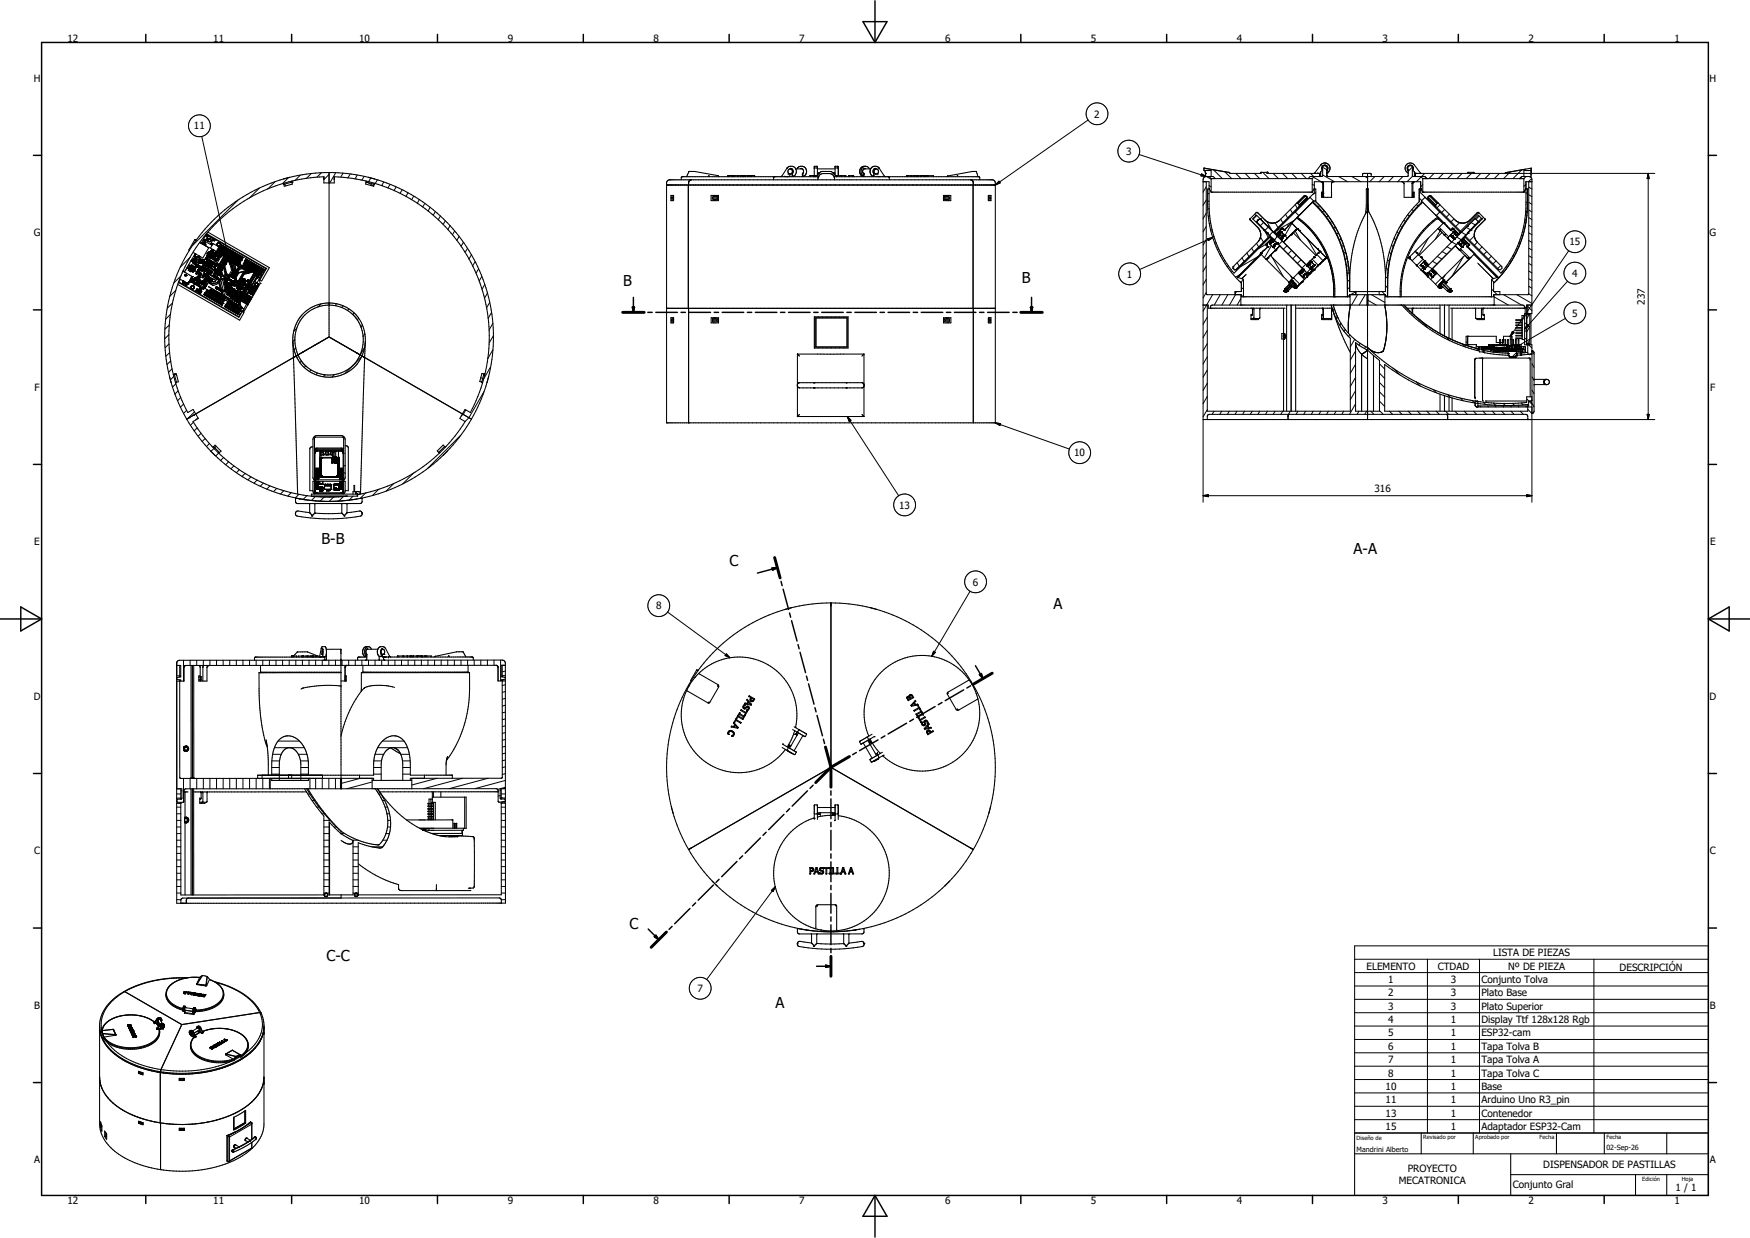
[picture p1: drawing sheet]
<svg xmlns="http://www.w3.org/2000/svg" width="1189mm" height="841mm" viewBox="0 0 1189 841" stroke-linecap="round" stroke-linejoin="round" font-family="sans-serif">
<defs><g id="words">
<g font-size="10.2">
<text x="423" y="194">B</text>
<text x="694" y="192">B</text>
<text x="218" y="369">B-B</text>
<text x="920" y="376">A-A</text>
<text x="496" y="384">C</text>
<text x="716" y="414">A</text>
<text x="428" y="631">C</text>
<text x="222" y="653">C-C</text>
<text x="527" y="685">A</text>
</g>
<g font-size="6.8">
<text x="46" y="28">12</text>
<text x="145" y="28">11</text>
<text x="244" y="28">10</text>
<text x="345" y="28">9</text>
<text x="444" y="28">8</text>
<text x="543" y="28">7</text>
<text x="642" y="28">6</text>
<text x="741" y="28">5</text>
<text x="840" y="28">4</text>
<text x="939" y="28">3</text>
<text x="1039" y="28">2</text>
<text x="1138" y="28">1</text>
<text x="23" y="56">H</text>
<text x="1161" y="56">H</text>
<text x="744" y="80">2</text>
<text x="132" y="88">11</text>
<text x="765" y="105">3</text>
<text x="23" y="161">G</text>
<text x="1161" y="161">G</text>
<text x="1066" y="167">15</text>
<text x="766" y="189">1</text>
<text x="1068" y="188">4</text>
<text x="1118" y="207" transform="rotate(-90 1118 207)">237</text>
<text x="1068" y="215">5</text>
<text x="23" y="266">F</text>
<text x="1162" y="266">F</text>
<text x="730" y="310">10</text>
<text x="934" y="334">316</text>
<text x="611" y="346">13</text>
<text x="23" y="370">E</text>
<text x="1162" y="370">E</text>
<text x="661" y="398">6</text>
<text x="446" y="414">8</text>
<text x="23" y="475">D</text>
<text x="1161" y="475">D</text>
<text x="23" y="580">C</text>
<text x="1162" y="580">C</text>
<text x="1014" y="650">LISTA DE PIEZAS</text>
<text x="928" y="659">ELEMENTO</text>
<text x="977" y="659">CTDAD</text>
<text x="1025" y="659">Nº DE PIEZA</text>
<text x="1100" y="660">DESCRIPCIÓN</text>
<text x="943" y="668">1</text>
<text x="986" y="668">3</text>
<text x="1006" y="668">Conjunto Tolva</text>
<text x="474" y="674">7</text>
<text x="943" y="677">2</text>
<text x="986" y="677">3</text>
<text x="1006" y="677">Plato Base</text>
<text x="23" y="685">B</text>
<text x="943" y="686">3</text>
<text x="986" y="686">3</text>
<text x="1006" y="686">Plato Superior</text>
<text x="1162" y="685">B</text>
<text x="943" y="695">4</text>
<text x="986" y="695">1</text>
<text x="1006" y="695">Display Ttf 128x128 Rgb</text>
<text x="943" y="704">5</text>
<text x="986" y="704">1</text>
<text x="1006" y="704">ESP32-cam</text>
<text x="943" y="713">6</text>
<text x="986" y="713">1</text>
<text x="1006" y="713">Tapa Tolva B</text>
<text x="943" y="722">7</text>
<text x="986" y="722">1</text>
<text x="1006" y="722">Tapa Tolva A</text>
<text x="943" y="731">8</text>
<text x="986" y="731">1</text>
<text x="1006" y="731">Tapa Tolva C</text>
<text x="941" y="740">10</text>
<text x="986" y="740">1</text>
<text x="1006" y="740">Base</text>
<text x="941" y="749">11</text>
<text x="986" y="749">1</text>
<text x="1006" y="750">Arduino Uno R3_pin</text>
<text x="941" y="759">13</text>
<text x="986" y="759">1</text>
<text x="1006" y="759">Contenedor</text>
<text x="941" y="768">15</text>
<text x="986" y="768">1</text>
<text x="1006" y="768">Adaptador ESP32-Cam</text>
<text x="23" y="790">A</text>
<text x="1162" y="790">A</text>
<text x="956" y="796">PROYECTO</text>
<text x="1049" y="793">DISPENSADOR DE PASTILLAS</text>
<text x="950" y="805">MECATRONICA</text>
<text x="1028" y="807">Conjunto Gral</text>
<text x="1138" y="809">1 / 1</text>
<text x="46" y="818">12</text>
<text x="145" y="818">11</text>
<text x="244" y="818">10</text>
<text x="345" y="818">9</text>
<text x="444" y="818">8</text>
<text x="543" y="818">7</text>
<text x="642" y="818">6</text>
<text x="741" y="818">5</text>
<text x="840" y="818">4</text>
<text x="939" y="818">3</text>
<text x="1039" y="818">2</text>
<text x="1138" y="818">1</text>
</g>
<g font-size="4.8">
<text x="922" y="782">Mandrini Alberto</text>
<text x="1091" y="781">02-Sep-26</text>
</g>
<g font-size="3.9">
<text x="922" y="774">Diseño de</text>
<text x="967" y="774">Revisado por</text>
<text x="1002" y="774">Aprobado por</text>
<text x="1046" y="774">Fecha</text>
<text x="1091" y="774">Fecha</text>
<text x="1116" y="803">Edición</text>
<text x="1143" y="802">Hoja</text>
</g>
</g></defs>
<g fill="none" stroke="#000" stroke-width=".68">
<path d="M137 93l19 86M739 82l-63 44M204 119l-4 4M211 118l-3 3M218 117l-3 3M224 118l-4 4M228 117l-4 7M233 118l-2 2M238 118l-2 3M243 119l-2 3M247 120l-1 2M774 105l46 15"/>
<path d="M816 118l4 2-4-1zM818 115l1 1M820 120l3 2M825 115l5 6M832 117l5 4M840 118l3 3M846 118l4 3M852 118l4 3M858 117l4 4M865 118l4 3M871 118l4 3M878 118l3 3"/>
<path d="M884 118l4 3M890 118l3 2M898 114l4 1M899 119l8 4M909 120l7 3M918 120l7 3M927 120l2 1M934 120l-3 3M940 120l-3 3M947 120l-4 3M953 120l-3 3M960 113l-3 3"/>
<path d="M960 120l-4 3M968 118l-2 2M974 118l-3 3M981 118l-4 3M987 118l-3 3M993 118l-3 3M1000 118l-4 3M1006 118l-3 3M1012 118l-3 3M1019 118l-4 3M1022 118h102M1026 117l-4 4"/>
<path d="M1034 115l-6 6M1040 115v1M1120 118v167M1120 118l1 3h-2zM162 136l-31 31M176 128l-7 7M187 123l-5 5M193 125l1 1M196 121l-4 4M198 124h.1M250 124l4 2M252 121l-2 2"/>
<path d="M256 122l-1 3M261 124l-2 2M265 125l-1 3M269 127l-1 2M273 129l-1 2M277 131l-1 2M281 133l-1 3M285 136l-2 2M289 138l-2 3M679 123l1 1-4 2zM820 127l-3 4M820 136l-3 4"/>
<path d="M821 136l-1 1M821 131l-1 1M821 126l2 1M880 139l1 3M892 130h.1M892 125l1 1M892 120l6 3M894 136l-2 1M894 131l-2 1M897 140h-2M962 139l1 1M964 134l2 2"/>
<path d="M965 128v1M966 120l-4 3M967 125l-2 2M978 139l-2 2M1037 137l1 1M1037 131l1 1M1037 125l-2 2M1039 138l2 1M1039 132l2 2M1039 127l2 1M1041 121l-2 2M292 141l-1 2"/>
<path d="M296 144l-2 2M299 147l-1 2M303 150l-2 3M306 153l-2 3M309 157l-2 3M820 145l-3 4M820 154l-3 3M822 142h-1M822 147h-1M823 151l-1 1M824 156l-1 1M849 149l1 1"/>
<path d="M853 145v2M859 151l-3 2M859 157l3 4M861 150l3 7M862 154l-3 2M865 157l-3 3M866 151l2 4M870 157l-2 2M870 149l2 2M872 159l-3 2M873 146l2 2M877 142l1 3"/>
<path d="M878 152l-5 8M879 150l-12 7M880 157l3 6M880 144h.1M881 155l-1 1M882 148h.1M886 151h-1M889 154v1M892 158h.1M900 143l-2 1M902 147h-1M905 150l-1 1"/>
<path d="M907 154l-1 1M909 158l-1 1M949 158l1 1M951 153l1 1M954 150l1 1M957 146l1 1M959 142l1 1M964 160h1M967 156v1M970 153l1 1M973 150l1 1M976 146l10 10"/>
<path d="M978 154l6 7M979 157l-4 6M982 142l-2 2M985 145l-2 2M985 160h1M986 156l1 2M988 149l-2 2M992 151l-3 3M993 158l3 2M996 154l3 2M1000 151l2 2M1005 145l-13 12"/>
<path d="M1008 148l-1 1M1034 160h1M1035 154l1 1M1036 149l1 1M1037 143l1 1M1039 158l2 1M1039 153l2 1M1039 148l2 1M1039 143l2 1M129 175l-6 6M155 176h1v3zM312 161l-2 2"/>
<path d="M315 165l-2 2M318 169l-2 2M320 173l-1 3M323 178l-2 3M820 163l-3 3M820 172l-3 3M820 162l4-1-3 2zM824 161l-50 22M825 160l-1 1M826 165h-1M828 169l-1 1M830 173l-1 1"/>
<path d="M832 177h-1M841 178l1 3M844 175l1 3M847 172l2 2M850 169l2 2M854 165l1 3M855 174l-12 7M856 161l2 4M860 166l-5 3M864 167l-5 8M864 175l8 13M865 163l-1 1"/>
<path d="M868 161l-2 2M871 164l-2 2M874 167l-2 2M878 170l-3 3M881 173l-3 3M884 176l-3 3M887 180l-2 2M888 162l6 11M889 180l2 2M892 176l4 4M895 173l4 4M895 161v1"/>
<path d="M898 165h-1M900 169h-1M902 173h-1M904 177l-1 1M911 162l-1 1M913 167h-1M914 171l-1 1M915 176h-1M943 176l1 2M944 171l1 1M945 166l2 2M947 162l1 1"/>
<path d="M955 176l1 1M957 172h1M959 167l1 1M962 163v1M964 173l-5 4M967 176l-4 4M970 180l-3 2M970 162l-6 11M973 177l3 2M977 174l3 2M980 171l3 2M983 168l3 1"/>
<path d="M986 164l4 2M990 161l3 2M992 169l7 6M992 163l2 4M994 175l-7 13M995 166l2 1M997 167l21 22M1002 160l-3 3M1004 165l-2 2M1007 168l-2 2M1010 171l-2 2M1013 174l-2 2"/>
<path d="M1016 177l-2 2M1026 177l1 1M1028 173l1 1M1030 169l1 1M1032 164l1 1M1039 179l2 1M1039 174l2 1M1039 169l2 1M1039 163l2 2M1066 170l-40 58M120 197l-5 4M123 187l-5 5"/>
<path d="M325 183l-2 3M327 188l-1 3M329 193l-2 4M331 199l-2 4M820 181l-3 3M820 190l-3 3M820 199l-3 3M835 181h-1M837 184v1M841 198l-2 1M842 187l-3 1M845 190l-2 2"/>
<path d="M845 196h-2M876 194h.1M877 187l1 2M877 194l1 1M879 189l4 4M882 186l4 4M890 183l-2 2M905 182h-1M906 186l-1 1M907 191h-1M907 196h-1M916 180l-1 1"/>
<path d="M917 185l-2 1M917 195l-1 1M917 190l-1 1M921 198l-3 2M939 198l2 2M941 194l2 1M941 188l2 1M942 182l1 1M951 198h1M952 192h.1M952 186l1 1M954 181v1"/>
<path d="M967 184l3 2M970 181l3 2M976 186l-4 4M980 189l-5 4M982 187l-2 3M1013 196l2 2M1014 190l1 2M1015 198l2 2M1020 180l-2 2M1021 185h.1M1023 181l1 1M1039 200l2 1"/>
<path d="M1039 195l2 1M1039 189l2 2M1039 184l2 1M1065 191l-29 33M116 214l-3 3M117 206l-3 3M218 207l-2 2M224 206h.1M229 206l-1 2M233 208l-1 1M237 210l-1 1M241 212l-1 2"/>
<path d="M244 216l-1 1M333 205l-2 4M334 212l-2 4M335 220l-3 4M820 215l-3 5M824 200l-7 11M829 200l-4 7M834 200l-4 7M839 200l-4 7M843 203l-2 4M845 201l-2 1M907 210l-1 1"/>
<path d="M907 201l-1 1M909 215l-1 1M911 220l-1 1M917 201h-1M922 200l-4 7M928 200l-5 7M929 207h.1M930 204l5 3M932 200l9 5M941 200l1 2M964 216l6 7M1015 207h1"/>
<path d="M1015 202l10 5M1022 200l12 7M1031 200l10 6M1036 208l1 1M1037 219l-1 1M1037 214l-1 1M1038 208l3 3M1038 213l1 1M1039 214l-2 3M1064 216l-35 20M115 227l-3 3M115 234l-3 2"/>
<path d="M115 221l-3 3M115 239l-2 3M200 231l-1 1M201 236l-1 1M202 223l-2 2M246 221l-1 1M248 236l-3 5M248 227l-1 2M335 238l-4 6M335 228l-3 5M820 224l-3 5M820 233l-3 5"/>
<path d="M914 224l-1 1M917 227l-1 2M920 230l-3 6M921 238l-4 7M924 233l-1 1M928 235l-1 2M982 229l3 2M994 234l2 2M997 232l-1 1M1003 236l2 2M1005 239h.1M1005 236v1"/>
<path d="M1008 236l-1 1M1013 237h1M1014 236v1M1015 237h.1M1016 239h.1M1018 238v1M1019 236v1M1020 238h.1M1020 234h.1M1022 237h1M1024 236v1M1025 239h-1"/>
<path d="M1025 239h.1M1025 238h.1M1027 235v1M1027 230l-1 1M1028 225l1 1-3 2zM1029 237h.1M1029 236l3-2v1zM1030 238v1M1030 237v1M1030 239l-2 4M1032 235l-1 2h1M1035 237l1 1"/>
<path d="M1037 230h-1M1037 224l-1 1M1037 239l2 2M1038 220l1 1-3 3zM1038 234l3 2M1039 222l-2 4M1039 231l-1 3M1041 238l1 3M116 245l-3 3M117 251l-2 2M118 256l-2 2M119 254l1 1"/>
<path d="M203 241l-2 1M205 245l-1 1M208 249l-1 1M211 251l-1 1M216 253l-1 1M221 255l-2 1M227 254l-1 2M246 243l-12 11M327 256l1 1M333 249l-4 8M820 242l-3 5M820 251l-3 5"/>
<path d="M921 247l-4 7M921 256l-4 7M937 260l4 3M937 253l4 4M937 247l4 4M947 250l4 5M962 259l3 3M1041 256l1 2M1041 247l1 3M120 261l-3 2M121 265l-2 3M123 270l-2 2"/>
<path d="M125 274l-2 3M127 279l-2 2M132 280l-5 5M316 278l-1 4M329 266l-10 18-3 2M820 260l-3 5M820 269l-3 5M820 278l-3 5M825 279l-1 2M830 279l-1 2M835 279l-1 2M840 279l-1 2"/>
<path d="M846 279l-2 2M851 279l-1 2M856 279l-1 2M861 279l-1 2M866 279l-1 2M871 279l-1 2M877 279l-2 2M882 279l-1 2M887 279l-1 2M892 279l-1 2M897 279l-1 2M903 279l-2 2"/>
<path d="M908 279l-1 2M913 279l-1 2M921 265l-4 7M921 274l-4 7M923 279l-1 2M929 279l-2 2M931 279l2 2M937 279l3 2M937 273l4 3M937 266l4 4M944 279l2 2M950 279l3 2"/>
<path d="M957 279l2 2M963 279l2 2M969 279l3 2M974 265l2 2M976 279l2 2M982 279l2 2M984 268l2 2M989 279l2 2M992 270l2 2M995 279l2 2M1000 272l2 2M1001 279l2 2"/>
<path d="M1004 273h.1M1006 276h.1M1008 279l2 2M1008 273l1 2M1011 276h.1M1014 279l2 2M1015 274l1 1M1016 276h.1M1020 279l2 2M1021 276h1M1021 274l2 1M1026 276h1"/>
<path d="M1027 279l2 2M1028 274l1 1M1032 276h.1M1033 279l2 2M1034 274l1 1M1037 276h.1M1037 271l4 4M1038 278l3 3M1040 272l2 4M1041 265l1 2M131 287l-2 2M134 291l-2 2"/>
<path d="M134 284l-1 1M137 294l-2 2M139 298l-2 2M313 296l-23 22M315 281l-2 2M576 283l35 54M576 283l2 3h-1zM676 287l51 18M676 287l4 1-1 1zM817 285v56M1038 284l1 1M1038 285h86"/>
<path d="M1041 285v56M1119 281h2l-1 4zM142 301l-2 2M145 305l-2 2M147 303l-1 1M149 308l-2 2M150 306v1M152 311l-2 2M155 314l-2 2M159 316l-2 2M163 319l-2 2M167 322l-3 2"/>
<path d="M171 324l-3 2M175 326l-2 2M179 328l-2 2M183 330l-2 2M188 332l-2 2M193 333l-2 3M198 335l-2 2M203 336l-2 2M209 337l-3 2M214 337l-2 3M220 338l-2 2M227 338l-3 3"/>
<path d="M233 337l-3 3M240 337l-3 3M248 335l-3 4M257 332l-4 5M268 328l-6 6M281 321l-7 8M817 337h224M817 337l4-1v1zM1037 336l4 1h-4zM454 416l42 31M659 402l-26 44M120 450v9"/>
<path d="M125 449v14M129 449v3M134 449v3M138 449v3M143 449v3M147 449v3M152 449v3M156 449v3M161 449v3M165 449v3M170 449v3M174 449v3"/>
<path d="M179 449v3M183 449v3M188 449v3M192 448v4M196 448v4M201 448v4M205 448v4M210 448v4M214 448v4M219 448v4M223 448v4M228 448v4"/>
<path d="M232 448v4M237 448v4M241 448v4M246 448v4M250 448v4M255 448v4M259 448v4M264 448v4M268 448v4M273 448v4M277 448v4M282 448v4"/>
<path d="M286 448v4M291 448v4M295 448v4M300 448v4M304 448v4M309 448v4M313 448v4M318 448v4M322 448v4M327 448v4M331 448v4M336 448v4"/>
<path d="M340 448v15M343 456h-2M494 444l2 3-3-2zM634 442l2 1-3 3zM120 460v2M120 463v73M343 479l-2 1M343 474l-2 1M343 470h-2M343 465l-2 1M343 488l-2 1M343 484h-2"/>
<path d="M343 498h-2M343 493l-2 1M185 517h5M185 512h6M187 508h10M189 503h14M197 508h10M203 512h6M204 517h5M254 517h5M255 512h6M257 508h9"/>
<path d="M260 503h14M267 508h10M272 512h6M273 517h6M343 516l-2 1M343 512h-2M343 507l-2 1M343 502l-2 1M120 539h3M125 529v16M129 529v7M134 529v7"/>
<path d="M138 529v7M143 529v7M147 529v7M152 529v7M156 529v7M161 529v7M165 529v7M170 529v7M174 529v7M179 529v7M183 529v7M185 526h5"/>
<path d="M185 521h5M204 526h6M204 521h6M209 539h2M214 529v7M219 529v7M223 529v7M228 529v7M245 529l-13 3M253 531l-17 5M254 526h5M254 521h5"/>
<path d="M257 539h2M274 526h5M274 521h5M297 529l-17 4M314 529l-26 7M332 529l-27 7M340 536h-2M341 539h2M343 535l-3 1M343 530l-20 6M343 526h-2M343 521h-2"/>
<path d="M120 557h3M120 553h3M120 548h3M120 543v1M212 544h2M215 548h2M219 553h1M220 557h4M260 544h1M262 548h1M263 553h2M263 557h2"/>
<path d="M340 540l-2 1M341 553h2M341 548h2M341 557h2M343 544l-3 1M120 562h3M120 580h3M120 575h3M120 571h3M120 566h3M220 562h4M220 580h4"/>
<path d="M220 575h4M220 571h4M220 566h4M227 562h2M232 566h2M239 571h4M240 580h3M240 575h3M253 575h7M260 571h3M262 566h3M263 562h2"/>
<path d="M341 580h2M341 575h2M341 571h2M341 566h2M341 562h2M120 598h3M120 593h3M120 589h3M120 584h3M220 598h4M220 593h4M220 589h4"/>
<path d="M220 584h4M240 598h3M240 593h3M240 589h3M240 584h3M341 598h2M341 593h2M341 589h2M341 584h2M120 611h3M120 607h3M120 602h3"/>
<path d="M220 607h4M220 602h4M221 607v1M240 607h3M240 602h3M241 608h2M341 611h2M341 602h2M341 607h2M524 605l3-3-2 4zM527 602l-47 63M920 643h241v127h-241z"/>
<path d="M920 652h241M970 652v118M1005 652v118M1083 652v118M113 675a13 13 0 0 0 11 11M125 675h.1M125 674v1M125 674h.1M125 675h1M126 675h.1M126 674v1M126 674h.1"/>
<path d="M126 664a72 72 0 0 0-49 15 22 22 0 0 0-8 21l8-1 2 4M127 674h-2M127 674l-1 1M128 674v1M128 674h1M128 674v1l1-1M128 674l1 1M129 674h-1v1M129 674h1M129 674l-1 1M129 674h.1M129 674h1v1"/>
<path d="M129 674h2M131 674l-1 1M131 675h1M131 674l1 1-1 1 1-1M131 674l1 1M131 674h.1M132 676h1M132 675l-1 1M132 675h1M133 675l-1 1M133 676h.1M133 676h1"/>
<path d="M133 675v1M133 675h.1M134 669h6v1M134 675l-1 1M134 675v1M135 676h.1M135 675v1M135 675h.1M135 676v1M135 676h1M135 675h1M136 676h-1"/>
<path d="M136 676h.1M136 664a23 23 0 0 0-22 8 9 9 0 0 0 6 12l4 1M136 675v1M136 675h.1M136 675l1 2M137 675l1 1-1 1zM137 676h.1M137 663l-3 5M138 663l-4 5 6 1 1-6M138 676v1M138 676h.1M138 677h.1"/>
<path d="M138 677h1M138 676h1M139 677h.1M139 676h.1M139 676v1M139 676v1h-1M141 663l-1 6M142 665a11 11 0 0 1 9 12 18 18 0 0 1-16 9h-2M146 667a45 45 0 0 1 30 21 21 21 0 0 1-8 26l-1 1M152 675a13 13 0 0 1-12 11l-7 1M920 661h241M920 670h241"/>
<path d="M920 679h241M68 697a28 28 0 0 0 15 22 87 87 0 0 0 82 0 27 27 0 0 0 14-22M77 700v-1l1 4-8-1M87 696h1M87 697h.1M88 696h-1M88 696h.1M88 696v1M88 698h.1M88 698v1M88 699h.1M88 697h.1"/>
<path d="M88 697v1l1-1M88 697h1M88 699l2 1M89 699h-1M89 696v1M89 700h.1M89 699h.1M89 696h-1M89 697h-1M89 696h.1M89 698h.1M89 698v1"/>
<path d="M89 697h.1M89 696h-2M89 697h-2M89 697l-1 1-1-1M89 698h1M90 698h.1M90 698v1M90 699h-2M90 699v1M90 700h1M90 700h-1M90 700h.1"/>
<path d="M104 695h1M105 695h.1M105 695h-1M105 694v1M105 694a28 28 0 0 0-34 2l-1 4M106 695h-1M106 699h1M107 698v1M107 696h1M107 699h.1M107 695h.1M107 699h1"/>
<path d="M107 696l1 1M107 693v1M107 694h.1M108 695h-1M108 699a10 10 0 0 1-9 11 27 27 0 0 1-28-5v-1M108 699h.1M108 699h-1M109 697v2h2M109 697v1M109 693h.1M109 698h.1M109 694a1.1 1.1 0 0 0-1-2 1.1 1.1 0 0 0-1 2"/>
<path d="M110 694a1.3 1.3 0 0 0-1-2 1.3 1.3 0 0 0-2 1l-2 2M110 692l-1-1-2 1-2 3M110 692h-1h-1l-3 3M111 698v1h-3M111 697h.1M111 697v1M111 697l-1-1-1 1M111 697v1a1.4 1.4 0 0 0 0-2 1.4 1.4 0 0 0-2 1l-2 2M112 696h-1h-2l-2 3M125 683v4M125 683h.1M125 686v1"/>
<path d="M125 686h.1M125 686l6 1M126 686l5 1M126 684h.1M126 684l-1 2M126 688l5 1 1-1M126 687l-1 1 7 1v-1M126 684v1M132 685l-1 3M132 685h.1M132 688h.1M132 686v2"/>
<path d="M132 685v1M132 687h.1M133 685h-1M133 685h.1M133 685v1M133 685l-1 3M133 687h.1M133 686h.1M133 686h1M133 686v1M134 686h-1M134 698v1"/>
<path d="M134 698h.1M134 698h1M135 697l1 1 2 3M135 698l1 1-1 1M135 698h.1M135 700h.1M920 688h241M920 697h241M69 701h.1M70 702l8 1M73 708a58 58 0 0 0 40 19 86 86 0 0 0 44-6M89 701h.1"/>
<path d="M89 701v1M89 701l1 1M89 702h3M89 702h1M89 702l1 1M90 702v1M90 702h.1M90 703h.1M90 704h.1M90 702h2l-1 1zM90 702h1M90 704h1"/>
<path d="M91 704h.1M91 700h.1M91 700h-2M91 700l-2 1M91 704h-1M91 701h-2M91 701h.1M91 704h1M91 701l-2 1h1M92 704h.1M92 702l-2 1M93 704h.1"/>
<path d="M93 704h-1M108 701a13 13 0 0 1-12 10 26 26 0 0 1-25-6l-1-1M129 700l2 1 1 3M129 701v2M129 710a13 13 0 0 0 12 10l9 1 9-1M130 700l1 1 2 3M130 701h.1M130 703v1l2 1M130 704l1-2-1-1a.8 .8 0 0 0-1 0 .8 .8 0 0 0 0 1v-1a1 1 0 0 1 1-1 1.1 1.1 0 0 1 1 2l1 3M130 703h.1M132 705h.1M132 704h.1"/>
<path d="M132 704v1M132 705a8 8 0 0 0 3 13 30 30 0 0 0 23 1M133 704h.1M133 703v1M133 704l-1 1M135 700v1M135 700l-3 2M135 702l-3 1M136 701h-1M136 701l1 1 1-1M138 701a28 28 0 0 1 29 4 8 8 0 0 1-3 12M138 701h.1"/>
<path d="M143 712l1 1M143 712h1M143 712h.1M143 711v1l1 1M143 711v1M143 711h.1M143 711l1 1M144 711v1M144 712h.1M144 711h-1M144 711h.1M144 712v1"/>
<path d="M144 711h1M144 711h2M144 711l1 1M145 710v1M145 710h.1M145 712h.1M145 711h.1M145 711h1M145 710l1 1M145 711v1M145 710h1M146 710h.1"/>
<path d="M146 711h.1M146 710h-1M146 710v1M146 710h1M146 711h1M147 711h-1M147 710h.1M147 711h.1M147 710v1M147 709l-1 1M147 709h.1M147 709h1"/>
<path d="M147 709l1 1M148 709h-1M148 709l1 1v-1M148 709l1 1M148 709h.1M148 710h.1M148 709h2zM148 710h-1h1M149 708l2 1M150 709h.1M151 707h1M151 708l1-1h-1l1 1"/>
<path d="M151 708h2zM151 708v1l-2-1 2 1M151 708v1M152 708h-1M152 708l-1 1M152 706l1 1M152 706l2 1M153 708l-3-1 1 1M153 717v-1l7 2M153 707h.1M154 707h-1M155 707h-1"/>
<path d="M162 717l2 1M163 716l-5-2-4 2 6 2M163 718l-4 2M169 710l-2 4-3 4M920 706h241M920 715h241M920 724h241M920 733h241M920 742h241M920 752h241M154 771v18M160 777h.1"/>
<path d="M160 777l-1 2M160 769h.1M160 769l-5 3v17M160 769l-6 2M160 777v1M160 778h-1v1M160 778h.1M166 765h.1M166 765l-6 4M167 775h.1M167 773v2M167 773h.1"/>
<path d="M168 773h-1M168 773h.1M168 773l-1 1v1M170 762l-4 3M171 774v-10l-15 8v17l15-9v-4M171 763l-5 2M173 772l1 2M173 772v1M173 772l-6 5-9 4M173 772h.1M174 772h.1M174 772h-1"/>
<path d="M920 761h241M158 782h.1M158 781h.1M158 781v1M158 781l1 2M159 783h.1"/>
<circle cx="745" cy="77" r="7"/>
<circle cx="135" cy="85" r="7"/>
<circle cx="767" cy="103" r="7"/>
<circle cx="1070" cy="164" r="7"/>
<circle cx="768" cy="186" r="7"/>
<circle cx="1070" cy="186" r="7"/>
<circle cx="1070" cy="213" r="7"/>
<circle cx="734" cy="308" r="7"/>
<circle cx="615" cy="343" r="7"/>
<circle cx="663" cy="395" r="7"/>
<circle cx="448" cy="411" r="7"/>
<circle cx="476" cy="671" r="7"/>
</g>
<g fill="none" stroke="#000" stroke-width=".71">
<path d="M224 117v112M224 117a112 112 0 0 0-97 168M224 117a110 110 0 0 1 27 4M468 117l-1 3M468 117l4-1 16 3M468 117h.1M482 120h-1M482 120h.1M488 119h.1M488 119v1M494 119v1M494 119h19"/>
<path d="M494 119h.1M495 119h.1M495 119v1M497 119v1M497 119h.1M498 119v1M499 119h.1M499 119v1M501 119h.1M501 119v1M501 119h1M502 119h.1"/>
<path d="M502 119v1M503 119v1M503 119h.1M503 119l1 1M505 119v1M505 119h.1M506 119h.1M506 119v1M508 119h.1M508 119v1M509 119h.1M509 119v1"/>
<path d="M510 119h.1M510 119v1M511 119h.1M511 119v1M513 119h.1M513 119v1M533 120h.1M535 114a4 4 0 0 1 6 1M535 114l-5 6M535 114h.1M536 118h-1M536 120h.1"/>
<path d="M536 118h.1M536 118h1M537 120h-2M537 120h-3M537 118v2M537 115l-2 1 1 2M537 115h1v1v2h-1M537 115h1M537 118h1M537 114h.1M537 114l1 1M537 114v1"/>
<path d="M538 115l1 1-1 4M538 120h.1M538 118h.1M538 119v1M539 120h-1M539 120h.1M541 115h4M541 115v2l-2 3M542 114h.1M542 114a4 4 0 0 1 5 0 4 4 0 0 1-1 6M542 114l-1 1M544 114l1 1"/>
<path d="M545 114l-1 1M545 118v2M545 115l1 1-1 4M545 118h.1M545 120h.1M545 120h1M545 118h1M546 119l-1 1M546 117l-1 1M546 120h.1M550 119v1M550 119h3"/>
<path d="M550 119h.1M551 119h.1M551 119v1M553 119h.1M553 119v1M553 119h2M553 113v6M553 114h.1M553 114h2M553 113h2M553 113h.1M554 119h.1"/>
<path d="M554 119v1M555 114h.1M555 113h.1M555 113v6M555 119h.1M555 115h12M555 119l-1 1M556 119h-1M556 118h.1M556 118h1M556 118h-1M558 117l-3 2"/>
<path d="M558 117h.1M558 117h7M565 117h.1M565 117l1 1M566 118h1M566 118h.1M566 118l1 1M567 118h-1M567 118h.1M567 119l1 1M567 114h2M568 119h.1"/>
<path d="M568 119v1M569 119v1M569 119h6M569 119h.1M569 113h-2v6M569 113h.1M569 113l1 6M569 114h.1M569 114h1M570 115h.1M570 118h.1M571 119h.1"/>
<path d="M572 119h.1M572 119v1M574 119v1M574 119h.1M575 119h.1M575 119v1M576 119v1M576 119h.1M577 119h.1M577 119v1M579 119v1M579 119h.1"/>
<path d="M580 119h-4M580 119h.1M580 119v1M586 120h.1M586 120h1M587 120h.1M587 118h.1M587 117v1M587 115l-1 1 1 4M587 118v2M588 114v1M588 114l-1 1"/>
<path d="M588 113a4 4 0 0 0-3 3 4 4 0 0 0 2 4M588 114h.1M591 115a4 4 0 0 0-5-2 4 4 0 0 0-2 5l2 2M592 115h-5M593 120h.1M593 120h1M594 119v1M594 118h.1M594 120h.1M594 115h1M594 115l-1 1 1 4M595 114v1"/>
<path d="M595 118h.1M595 114l-1 1M595 114h.1M595 115l2 1-1 2M595 115h-1v1v2h1M596 120h1M596 118h1M596 118h-1M597 120h.1M597 118h.1M597 120h1M597 114h.1"/>
<path d="M597 114a4 4 0 0 0-5 0 4 4 0 0 0 1 6M597 114l4 6M600 120h.1M601 120h.1M601 120h1M616 119v1M616 119h18M616 119h.1M617 119v1M617 119h.1M619 119v1M619 119h.1"/>
<path d="M621 119v1M621 119h.1M622 119v1M622 119h.1M623 119v1M623 119h.1M624 119v1M624 119h.1M626 119v1M626 119h.1M628 119v1M628 119h.1"/>
<path d="M630 119v1M630 119h.1M634 119h.1M634 119v1M644 120h.1M650 119h.1M651 119h-1M651 119h.1M663 117l-2-1-17 4M663 117h.1M663 117l1 3M818 114v2h5v4"/>
<path d="M818 114l18 4M818 114h1M819 116v2h1M819 114h.1M819 114l16 3M819 118v2h5l2 1M819 118h.1M820 120a2.2 2.2 0 0 0-3 2v163h224v-51h-5v-21h5v-91a2.2 2.2 0 0 0-2-2M820 118h-1M821 120l2 1M835 117h.1M835 117l1 1"/>
<path d="M857 117v1h-21M857 117h4M857 117h.1M861 117h.1M861 117v1h36M893 120l-1 1M895 117v1M895 118h.1M897 118v2M897 120h.1M897 118h.1M897 117v3"/>
<path d="M897 117h.1M898 112h.1M898 112a4 4 0 0 1 5 0 4 4 0 0 1-1 5M898 112l-5 6M898 116a2.1 2.1 0 0 1 1-3 2.1 2.1 0 0 1 3 0 2.1 2.1 0 0 1 0 3M899 115l-1 5h-8l-1 1M899 115l-2 2M900 112a1.8 1.8 0 0 0-1 3M900 112v1M900 113h1M901 113h1M902 119v1"/>
<path d="M902 115v4M902 116h.1M902 117h.1M902 113v1M902 115h.1M902 120h.1M902 114v1M926 118v2M926 118h5l1 2M926 118h.1M929 118v167M957 117a4 4 0 0 1-2-5 4 4 0 0 1 6 0l4 6"/>
<path d="M957 117h.1M957 116h.1M957 116h-1M960 115a1.8 1.8 0 0 0-1-2 1.8 1.8 0 0 0-2 0 1.8 1.8 0 0 0 0 3v3l-1 1h-54M960 115v5h8l2 1M960 115l1 2v2l1 1v-3M960 116a2.1 2.1 0 0 0 0-3 2.1 2.1 0 0 0-3 0 2.1 2.1 0 0 0 0 3M961 118h1M962 118h.1M965 120l2 1M965 118h.1M997 117v1h-35"/>
<path d="M997 117h4l1 1 21-1M997 117h.1M998 117v1h3v-1M1023 117h.1M1037 120l-2 1M1040 118h.1M1040 118v2h-6l-1 1M1040 116h-5v4M1040 116v-2l-17 3M1040 116h.1M1040 114v4M193 122h.1"/>
<path d="M193 125h.1M197 120l-4 2M197 120h.1M198 123v1M198 124l1 1-6 2v-2M198 124l-5 1M249 124l5 1v2l-6-2zM249 124h.1M249 123v1M250 120l4 2M250 120h.1M254 121a112 112 0 0 1 66 164"/>
<path d="M254 125h.1M254 122h.1M453 126h223M453 123l2-1h219a2.1 2.1 0 0 1 2 2v163h-223v-163zM456 133h2v3h-2zM456 134v1M456 134h1M456 135h1M456 135h2M457 134v1M457 135h1M458 134h-1"/>
<path d="M458 134h-2M468 126v83M470 122l-2 1v3M483 133h5v3h-5zM484 134h3M484 135h3M484 135l2 1M484 134v1M485 133v1M485 135v1M486 136h2M486 133h2"/>
<path d="M486 133l-2 1M486 133h.1M486 136h.1M487 134v1M487 135h1M488 134h-1M526 120v1v1M535 120h.1M553 120h.1M556 120h-92l-1 1v1M556 120l1-2h2h6l2 2M556 120v2"/>
<path d="M556 120h.1M567 120h98l1 1v1M567 120h.1M567 120v2M604 120v1v1M641 133h5v3h-5zM641 136h3M641 133h3M641 134h1M642 134v1M642 134h3M642 135h3"/>
<path d="M642 135h-1M644 133h.1M644 136h.1M644 133l1 1M645 133v1M645 135v1M645 134v1M645 135l-1 1M659 122l2 1v1v163M672 133h1v3h-1zM672 134h1M672 134h.1"/>
<path d="M672 135h1M672 135h.1M672 134v1M673 134v1M673 135h-1M817 123h4v5l2 3M820 123v77h23v2h74v-2h24v2h74v-2h23l1-1v-76M821 128v13a72 72 0 0 0 17 45l25-25M822 128h-2v11a73 73 0 0 0 23 53M823 131h69M823 121h69M823 121v10"/>
<path d="M881 138h1M882 138l1 1M882 138h.1M883 139v1M883 139h.1M886 133l-17 17M886 133l2 1M887 133l-5 5M887 133l1 1M887 133h-1M888 134l-5 5M888 134v1"/>
<path d="M888 135l-23 23M888 134h.1M889 140h.1M890 134l2 3M892 131l1-3v-5h72v5l2 3M892 137l-1 1M892 121v10M892 137l-6 6M892 137a76 76 0 0 1 23 63v2M892 137v1M892 137h.1M892 138h.1"/>
<path d="M892 138a74 74 0 0 1 24 53v11M893 128h1v9M893 128v3l-13 13M894 137l3 3M897 140l8 10M897 140l3 4M897 123l2 2v9M898 123l1 2M899 131v2zM899 131h-1v3h7v-3M899 125h.1M899 125v9"/>
<path d="M906 123l-1 2v9M952 123l2 2M954 125h.1M954 125v9h7v-3h-1M959 125v9M959 125h.1M960 131v2zM960 123l-1 2M961 123l-1 2v9M965 128v3l13 13M965 128h-1v9a75 75 0 0 0-23 54v7h-24v-9M966 138a74 74 0 0 0-23 53v11v-1"/>
<path d="M966 137v1M966 138h.1M966 137h.1M966 138v-1l10 10M967 137a73 73 0 0 0-24 57M967 131h68M967 121v10M967 121h68M968 134l-2 3M968 134h.1M970 134v1M970 134h.1"/>
<path d="M970 135l5 5M970 134l5 5M971 133l-1 1M971 133h1M971 133h.1M971 133l5 5M972 133l6 5M972 133h-1M975 139h.1M975 139h1M976 139l-1 1M976 138h.1"/>
<path d="M976 138h2M976 138v1M978 138l11 12M1035 121v10M1037 128h1v11a73 73 0 0 1-23 53M1037 128v11a72 72 0 0 1-17 47l-25-25M1041 123h-4v5l-2 3M140 160l1 1M140 160h1M141 158l42 24-5 9-1-1 4-8-41-23M849 149h.1M849 149l1 1"/>
<path d="M849 149l6 6M850 148l-1 1M851 149l19 19M851 149h.1M854 144l-5 5M854 144h.1M854 146h.1M854 151l7 7M854 146l11 12M854 146l-3 3M854 151h.1M854 150v1"/>
<path d="M854 150h.1M854 144l7 6M855 150h-1M855 150h.1M855 149h.1M855 155l2 4M855 149v1M855 155l1 3v4M855 149h1l34 34M856 149h.1M857 159l-1 3M859 156h.1"/>
<path d="M861 150l3 2 4-2M861 158h.1M865 158h.1M866 158l1 1M867 159h.1M868 159h.1M868 159v1M868 160h.1M868 150l-3 2-4-2M869 159v1M869 159h.1M869 150h-1"/>
<path d="M869 160h.1M870 158h-1M870 159h-1M870 158h.1M870 159l-1 1M870 158v1M870 159h.1M870 158l-2 2M870 156l-3 3M870 157v1M870 157l-1 2M870 157l5 5"/>
<path d="M871 158h.1M871 155h.1M871 155l-4 4M871 155l2 1M872 155l1 2zM873 156h.1M873 156v1M873 160h.1M874 155l-1 1M877 151l-2 3M877 159h.1M878 151h.1"/>
<path d="M878 151l23 24M878 151l19 20M878 159h.1M878 158h.1M878 158l16 15M879 150l-1 1M880 144l3 3M880 144l-14 14M880 144h.1M880 156h.1M881 148h.1M881 148l7 6"/>
<path d="M881 148l-8 8M881 148l-1 1M881 155l-7 7M881 155l-1 1M881 155h.1M881 155l1 1M882 147h.1M883 147h-2a62 62 0 0 1 26 55M883 146v1M883 146h.1M883 140h.1M885 144l-1 1"/>
<path d="M888 141l-6 6M888 154l3 3M891 157a62 62 0 0 1 15 45M901 145l4 5M905 150l1 2M906 152l3 5M909 157l1 3M910 160l3 7M929 143a89 89 0 0 0-12 48v-2M929 143a88 88 0 0 1 12 45M930 144v-16h-2v17M975 140l18 18"/>
<path d="M976 147h1a62 62 0 0 0-26 55M977 148v1M977 149h.1M977 149l3 3M978 156l-1-1 4 4M978 156h.1M978 144h.1M978 144l14 14M978 144l-2 3M980 158l-16 15-2-2M981 151l-24 24M981 159h.1"/>
<path d="M981 159l3 3M981 151l5 5M985 160h.1M986 156h.1M986 156l-9-8a61 61 0 0 0-25 54M987 155l-2 1 2-1 4 4M987 155h.1M987 155l4 4M987 155v1M987 156h.1M988 159h.1M989 159h.1"/>
<path d="M989 158h-1l-3 2M989 158h.1M989 158l-1 1M989 157v1M989 159v1M989 160h.1M989 150l4 2 4-1M989 150a7 7 0 0 0 8 1M990 158v1M990 160v-1l-1 1M990 160h.1M990 159v1l-2-3-4 5"/>
<path d="M990 159h.1M991 159h.1M991 159h1M992 158l-1 1M993 158h.1M997 154h.1M997 158h.1M999 156h.1M999 156h1M1001 154l-4 4M1002 149l3 2M1002 153l-1 1"/>
<path d="M1003 156a7 7 0 0 0 0 7M1003 156l-1 3v3M1003 152h.1M1004 144l-7 7M1004 144h.1M1004 151v1M1004 151h.1M1004 146l3 3-38 37-2-2zM1004 151l-7 7M1005 151h.1M1005 144h.1M1005 144h-1"/>
<path d="M1005 144l4 5M1005 147l-2 2M1007 148l-3 2M1009 150l-6 6M1009 149v1M1009 149h.1M130 180l2 1M130 180l-2 3M130 180h1M130 177h.1M131 177v1M131 177h.1"/>
<path d="M131 178h.1M131 178l1 1M131 178h1M131 178v1M131 179h.1M132 179h.1M132 178h.1M132 176h.1M132 179h-1M132 178l-1 1M132 177v1M132 177l-1 2"/>
<path d="M132 177h.1M132 177l3 2M132 176v1M132 175v1M132 175h.1M132 176h1M132 178h1M132 174h1M132 176l2 1M132 174h.1M132 177h1M133 175h.1"/>
<path d="M133 174h.1M133 175l-1 1M133 176h.1M133 176h-1M133 177v1M133 177h.1M133 172l-8 13M133 178h.1M133 173h.1M133 174v1M133 173l-1 1M133 172v1"/>
<path d="M133 172h.1M133 173v1M133 176l-1 1M133 175h1M133 178l2 1h1M133 174l1 1M133 163h-1l-4 7h1M133 175v1v-1M133 176l1 1M133 180h1M133 180h.1M133 179v1"/>
<path d="M133 179l1 1M133 179h.1M134 175h.1M134 180h.1M134 180h1M135 175h-1M135 178h.1M135 175h.1M135 174l-1 1M135 178v1M135 174h.1M135 177h.1"/>
<path d="M135 177v1M135 177l1 1M135 177l1 1-1 1M135 174v1M135 177h1M135 179h1M136 179h-1M136 177h.1M136 179h.1M136 176h.1M136 176l-1 1M136 174l-1 2-1 1"/>
<path d="M136 176h1l-1 1M136 176h1M136 176v1M136 178h.1M136 178v1M136 174l-1 2-1 1-1-1M136 177h1M136 178h1M137 178h.1M137 177h.1M137 165h-1l6 3M137 165l3-6 41 23-5 8"/>
<path d="M137 165h.1M137 179h.1M137 165v1M137 176v1M137 178h-1M137 178v1M137 179h1zM137 166l2 1M137 179h1M137 178l1 1M138 165h-1M138 177h.1"/>
<path d="M138 179h.1M138 165h.1M138 177l-1 1M138 165h1M138 178h.1M138 178v3M138 177l-1 2M138 178h1M138 178l2 1M139 165h.1M139 178h.1M139 163h.1"/>
<path d="M139 178h-1M139 179h.1M139 179v1l1 1-1 1M139 177h-1M139 179l1 2v1M139 164h.1M139 178v1M139 176l-1 2M139 176h.1M139 165v1M139 167h1M139 166h.1"/>
<path d="M139 167h.1M139 166v1M139 163h1M139 165l1 1M139 176h1M140 165v1M140 176h.1M140 167l2 1M140 163h-1h-1l1 1M140 163h.1M140 167h.1M140 166h.1"/>
<path d="M140 166v1M140 175l-1 1M140 175h.1M140 175v1M140 179h.1M140 176l1 1M140 178h.1M140 178h1M140 179h1M140 180h1M140 177h1M140 180l2 2-1 1"/>
<path d="M141 161h.1M141 176v1M141 176h-1M141 176h.1M141 179v1M141 179h.1M141 179l-1 1 1 1v2M141 174l-1 1M141 178h.1M141 179l3 2 1-1M141 177h.1M141 160h.1"/>
<path d="M141 174l-1 2M141 173v1M141 173h.1M141 174h.1M141 172v1M141 163h.1M141 172h.1M141 163v1M141 164h.1M141 172l-1 2 2 1M141 174h1M141 160h-1l1 1"/>
<path d="M141 164h1M141 180h.1M141 180h1M141 162v1M141 160l-2 4 4 2M141 160l4 2M141 162h.1M141 178h1M141 177h1M142 174l-1 2M142 172h-1M142 162h-1"/>
<path d="M142 164h.1M142 172h.1M142 174h.1M142 162l-1 1M142 176l-1 1M142 174v1M142 179h.1M142 180h.1M142 162h.1M142 180h-1M142 178h-1M142 177h.1"/>
<path d="M142 175h.1M142 175l4 2M142 178v1M142 174l4 3M142 168l-4 7-7-4M142 178h.1M142 171h1M142 171l7 4M142 171l-1 1M142 176v1M142 177l2 1M142 177v1"/>
<path d="M142 171v1M142 162h1M142 178l1 1M142 171h.1M142 178h1M143 162h.1M143 177h.1M143 177l-1 1M143 179h.1M143 173v1M143 174h.1M143 173h.1"/>
<path d="M143 172h.1M143 178h.1M143 164h-1M143 171h.1M143 175l-1 1M143 179h-1M143 177v1M143 164h.1M143 171v1M143 162v1M143 175l-1 2M143 163h.1"/>
<path d="M143 163v1M143 171h-1l1 1M143 166h.1M143 171h1M143 165h.1M143 165l1 1M143 165l1 1v1l-1-1M143 174h1M143 172l4 2M143 172l5 2M143 178h1M144 171v1"/>
<path d="M144 173h.1M144 173h-1M144 178h.1M144 171h-1M144 177l-1 1M144 171h.1M144 166h.1M144 170h.1M144 177v1M144 174h.1M144 178l1 1M144 173l-1 1"/>
<path d="M144 170l1 1M144 174h1M144 174v1M144 175h.1M144 173v1M144 178v1M144 169v1M144 172h.1M144 179h.1M144 170h1M144 179h1M144 166h-1"/>
<path d="M145 174h.1M145 171h.1M145 178h-1M145 174h-1M145 171l-1 1M145 178l-1 1M145 179h.1M145 163h.1M145 180h.1M145 179h-1M145 165l4 3-2 3-4-2zM145 170h.1"/>
<path d="M145 170v1M145 175h.1M145 179v1M145 178v1M145 162l-2 4M145 162l1 1v1l-1-1M145 162v1M145 163h1M145 174l1 1M145 174h1v1M146 175h-1M146 172h.1"/>
<path d="M146 172v1M146 177h.1M146 173h.1M146 176h.1M146 163h-1M146 177h1M146 178h1l-3 4zM146 176l1-1h-1v1M146 171v1h1M146 171h1M146 171v1M147 172h.1"/>
<path d="M147 173h.1M147 177h.1M147 171h.1M147 171l-1 1M147 179h.1M147 179v1M147 173h-1M147 177h-1M147 174h.1M147 174l1 1M147 171l1 1M147 171v1"/>
<path d="M147 176v1M148 176h-1M148 166v1M148 174h.1M148 177h-1M148 166h.1M148 172h-1M148 172h.1M148 177h.1M148 167h.1M148 176h.1M148 171h.1"/>
<path d="M148 179l-1 1v-1M148 180h.1M148 175h.1M148 165v1M148 176l-1 1M148 174v1M148 165h.1M148 175v1M148 176l-1 2-1-1M148 170h.1M148 165h1M148 167h1"/>
<path d="M148 173v1M148 173h.1M148 174h1M148 173h1M149 170h-1M149 170h.1M149 174h.1M149 173v1M149 175h.1M149 175l-1 1M149 165h.1M149 167h.1"/>
<path d="M149 172h.1M149 172l-1 1M149 168h.1M149 168l-1 1 1 1 1-1M149 168l1 1M149 169h.1M149 174v1M149 172l1 1M149 172v1M149 174h1M149 167l16 9M149 172h1h-1"/>
<path d="M149 165l1 1M149 180h.1M149 180h1M149 171v1M149 171h.1M149 168h1M149 172h1M150 172h.1M150 167h-1M150 171h.1M150 171v1M150 179h.1"/>
<path d="M150 171h-1M150 167h.1M150 168v1M150 166h.1M150 179l1 1M150 166l-1 1M150 173h.1M150 173l-1 1M150 168h-1M150 166l14 8M150 173v1M150 168h.1"/>
<path d="M150 178v1M150 178l1 1v1M150 169h.1M150 178h1M150 169v1l1 1 1-1M150 173h1zM150 169l2 1M150 170h1M151 173h.1M151 178h.1M151 173l-4 6M151 174h.1"/>
<path d="M151 170h-1M151 170h.1M151 173l1 1-4 7-1-1M151 173v1M151 180h.1M151 177l-1 1M151 177l1 1M151 177h.1M151 177v1M151 172h1M151 172h.1M151 167v1l-2-1"/>
<path d="M151 167l-1-1-1 1M151 172v1M151 167l2 1M151 177h1M151 171h.1M151 171l2 1M151 169h-1M152 176l1 1M152 176l-1 1M152 176h.1M152 173h.1M152 172v1"/>
<path d="M152 177h.1M152 169h-1l1 1M152 167l1 1-1 1-1-1zM152 178h-1M152 178h.1M152 168h.1M152 180h-1M152 176v1M152 180h.1M152 170l-1 1M152 170l1 1M152 170h.1"/>
<path d="M152 171h.1M152 170h1M152 174h.1M152 174h1M152 179v1M152 179h.1M152 175h.1M152 171h1M152 175h1M152 180v1zM152 173l1 1M152 173h1"/>
<path d="M152 179h1M153 172v1M153 170h.1M153 171h-1M153 178l-1 1M153 179h.1M153 178v1M153 178h.1M153 173h.1M153 177h-1M153 174h.1M153 178l-1 2"/>
<path d="M153 170v1M153 179v1M153 177h.1M153 169v1M153 177v1M153 173l1 2-4 7v1M153 173l1 2-4 7v2M153 168l1 1v1l-1-1zM153 168l5 3M153 171v1M153 175v1l-1-1M153 175v1"/>
<path d="M153 169h.1M154 171h1M154 171h.1M154 171l-1 1 1 1 1-2M154 172h.1M154 176l-1 1M154 176h.1M154 176v1M154 177l-1 1M154 171v1M154 177h.1M154 178h.1"/>
<path d="M154 174h.1M154 170l1-1 1 1-1 1M154 174l19 11M154 174l19 12M154 174h1M154 176h1M154 176l-1 2M154 176l1 1v-1M154 176v1zM155 170l-1 1M155 176v-1l2 9-1 3-2-1-1-6M155 175l-1 1"/>
<path d="M155 176v1v-1M155 174l-2 3M155 174h.1M155 176h.1M155 169v1zM155 172l-1 1 2 1v-2M155 172h1M155 173v1M155 173h.1M155 172l1 1M155 172v1M155 172h.1"/>
<path d="M155 173v2M156 173h-1M156 173h.1M156 175h.1M156 176l2 8-1 3M156 176h.1M156 172h.1M156 172v-1v1M156 174v1M156 174h.1M156 175l1 3M156 170h1v2l-1-1z"/>
<path d="M156 170l1 1zM157 175h.1M157 178l1 6M157 174l-1 1M157 178h.1M157 173l-1 1h1M157 173h.1M157 174h.1M157 173h1M157 174v1M157 173v1M157 177v1"/>
<path d="M157 178l2 6-2 3M157 177l-1 1h1M157 176h.1M157 177h.1M157 172l1-1h1l-1 1M157 174l1 1M157 176h1M157 177h1M157 176v1M157 175v1M158 178h-1M158 175l-1 1"/>
<path d="M158 175v1M158 177h.1M158 177h-1M158 173h.1M158 176h.1M158 176h-1M158 175h.1M158 178h.1M158 177v1M158 178h-1l2 6-2 4M158 178v1M158 172l-1 1"/>
<path d="M158 173l-1 1M158 172v1M158 171v1zM158 179h.1M158 177h1l-1 1M158 173l1 1M158 173v2h1v-1M158 174l1 1M158 174h.1M158 174h1M158 179l2 5M158 179h1"/>
<path d="M159 175h.1M159 179h.1M159 178v1M159 174v1M159 178h.1M159 177h.1M159 174h.1M159 178h-1M159 176h.1M159 176l1 1M159 176h1M159 173v1"/>
<path d="M159 178v-1l-1 2 2 5-3 3M159 172h2l-1 1h-1zM159 178h1M159 176h1v1M160 178h-1M160 178h.1M160 172v1zM160 177h-1M160 177h.1M160 180v3l-3 5M160 174l1 1M160 174l-1 2h1l1-1"/>
<path d="M160 180h.1M160 175v1M160 175h.1M160 179v1M160 178v1M160 178l-1 1 1 1M160 179v1l1 3-3 5M161 178v1l-1 1 1-1h-1M161 178l-1 1M161 177v1M161 177h.1M161 178v1"/>
<path d="M161 172l1 1M161 178h.1M161 174l-1 1v-1M161 172l1 1-1 1h-1zM161 174v1M161 173v1zM161 175l1 1M161 175l2 1M161 175v1l1 1 1-1M161 176h1M161 176h.1M162 176h.1"/>
<path d="M162 176h-1M162 180h.1M162 180h-1h1M162 179h.1M162 179l-1 1h1M162 178h.1M162 179v1M162 179v2M162 176h1M162 175v1M162 178v1M163 173l1 1-1 1-1-1z"/>
<path d="M163 179h.1M163 175l-1 1M163 180l-1 1h1h-1zM163 174h.1M163 178h-1M163 178h.1M163 176l1 1-1 1-1-1zM163 177h.1M163 178l-1 1M164 174l1 1M164 176v1v-1M164 174l1 1v1"/>
<path d="M164 174l-1 1 2 1M165 175h.1M165 176h.1M165 175v1M165 180h1zM166 180h.1M166 178h1M166 178l-1 1 2 1v-1M166 178l1 1M166 179h.1M166 177l13 7v-1M166 179h1"/>
<path d="M166 177h.1M167 179h-1M167 178h.1M167 178v1M167 176l3 2M167 176l12 7M167 176h.1M167 176l-1 1M167 176l1 1v1l-1-1zM168 177h.1M168 179l1 1M168 179l-1 1 1 1 1-1"/>
<path d="M168 180h.1M169 178l-1 1M169 177l1 1-1 1-1-1zM169 179v1M169 178h.1M169 180h1M169 180l-1 1 2 1v-2M170 179v1M170 178h1v2l-1-1zM170 178l1 1zM172 179l7 4M172 179h1l-1 1h-1z"/>
<path d="M172 179v1zM173 180h2l-1 1h-1zM850 179l-1 1M852 177l-1 1M854 175l-1 1M855 163v1M855 163l-17 18v1l1 1h1M856 163h-1M856 162v1M856 172h.1M857 172l3 4M857 173l-16 16"/>
<path d="M859 170l-2 2M860 166l1 2M860 166h.1M860 176l16 16M861 166h.1M861 166l1 2M861 165l-1 1M861 168l-20 20M861 168h.1M861 175h.1M862 175h.1M862 167l-1 1"/>
<path d="M862 175h-1M862 168h.1M862 168h-1M862 164l-1 1M862 165l3 3M862 165h.1M863 165h.1M863 160l-23 23M863 160h.1M863 161l1 1M863 173l16 16M863 173h.1"/>
<path d="M863 165h1M863 164v1M863 164h.1M864 164h-1M864 164l-2 1M864 167l3 3M864 164h.1M864 163l-3 3M864 163h.1M864 162h.1M864 165h.1M864 162v1"/>
<path d="M864 163h1M864 162l-4 4M864 164h1M865 162l-1 1M865 163h.1M865 164l-1 1M865 163l-1 1M865 164h.1M865 164h-1M865 168h.1M865 166h.1M866 166v1"/>
<path d="M866 171l-1 1M866 167l-1 1M866 166h-1M866 166h.1M866 167h.1M866 165l1 1M866 165v1M866 165h.1M866 170h.1M866 170v1M867 166l-2 2M867 166h-1"/>
<path d="M867 170h-1M867 166h.1M867 170h.1M867 169v1M867 169h.1M867 165h.1M868 165h-1M868 165h.1M868 165l17 18M868 165l-1 1M868 160v1M868 169h.1"/>
<path d="M868 168l-8 8M868 168l-1 1M869 167l-1 1M870 163h.1M870 161l1 1M870 162h.1M871 162l-1 1M871 161h.1M871 162h.1M871 161h-1M871 162h-1M871 160v1"/>
<path d="M871 160h.1M872 160l-1 1M872 160v1M872 160h.1M872 161l-1 1M872 161h.1M873 160l-1 1M873 164h.1M874 163l-2 1M874 163h-1M874 162v1M874 162h.1"/>
<path d="M875 162h-1M875 173l14 13M876 161l-1 1M885 178l6 6M889 180h.1M889 180h-1M889 179h.1M890 180h-1M890 179h.1M890 180h.1M890 179l-1 1M890 178l-2 2"/>
<path d="M890 179h1M890 178h.1M890 177v1M890 177l3 3M890 179v1M891 179h.1M891 179h-1M891 178h.1M891 178l-1 1M891 178l2 2M893 175l-3 2M893 175h.1"/>
<path d="M896 180h.1M897 179h.1M897 179l-1 1M897 171h.1M897 171l-4 4M897 171h-1M898 178h.1M898 172l3 3M899 177h.1M899 177l-4 4M900 176h.1M900 175v1"/>
<path d="M901 175h.1M901 175l-5 5M912 165l3 11M914 169l1 7M915 176l1 4M916 180l1 5M957 175h.1M957 175h1M958 176h.1M958 176h1M959 176h.1M959 176l3 4"/>
<path d="M962 180h.1M963 172l2 3M966 175h.1M966 175l2 2M968 179h.1M968 177l-3 3M968 177h.1M968 177v1M968 178h.1M968 179h1M968 178h1M969 180h.1"/>
<path d="M969 179h.1M969 178h.1M969 178l1 1M969 179l-2-1-2 2M969 179v1M969 180h1M970 179h.1M970 179l1 1M984 162h.1M984 162v1M984 163h.1M984 163l2 1"/>
<path d="M985 160l2 2M986 164h.1M986 161h.1M987 160l-1 1M987 160v1M987 160h.1M987 161h.1M987 162h.1M987 162l1 1M987 161h1M988 161h.1M988 161l-1 1"/>
<path d="M988 163h.1M989 167l1 1M990 168l1 1M990 168h.1M990 169h.1M991 165l1 1M991 165h.1M991 169h.1M991 169l1 1M991 169v1M991 170h.1M992 170h.1"/>
<path d="M992 166h.1M992 166l1 2M992 170l5 5M992 166h-1M992 167h.1M992 166h1M993 166h.1M993 166l-1 1M993 163h.1M993 164h1M993 163l1 1M993 164h.1"/>
<path d="M993 168h.1M994 164h.1M994 162l4 4M994 164h-1M994 162h.1M994 163l2 2-4 5M994 165h.1M994 162l4 4-1 2M994 163h1M995 163h.1M995 163v1M995 165h-1"/>
<path d="M995 165h.1M995 165l1 1M995 161l-1 1M995 160h1M996 160l22 23h1l1-1v-1l-17-18M996 160h.1M996 166l-3 2M996 166h.1M996 164l1 1M997 165h.1M997 167v1M997 175h.1"/>
<path d="M997 168h.1M997 168l20 20v1M997 175l1 1-3-3-15 16M997 168l5 4M997 165v1M997 166h1M998 166h.1M998 166l-1 2M1001 173l16 16M1002 172l-20 20M1002 163h1M1004 179l10 10"/>
<path d="M121 192l41 24 3-4h1l-3 5-42-24M122 190h.1M122 190l6 3M123 190l-2 2 41 23 1-2M124 192h.1M124 191h.1M124 191v2M124 192l1 1M124 191l1 1M124 191h1M125 184h1M125 191h.1"/>
<path d="M125 191h-1M125 193h.1M125 192h.1M125 193h1M125 192l1 1M125 191v1M125 185l6 3M125 185l-1-1v2M126 187l-1 1M126 187h.1M126 193h.1M126 193v1"/>
<path d="M126 187v1M126 194h1M126 194h.1M126 193h1M127 193h.1M127 194h.1M127 193h-1M127 192v1M127 193v1M128 193h.1M128 193h-1M128 182v1"/>
<path d="M128 182h.1M128 192v1M128 192h.1M128 180h1zM128 180l-1 2h1M128 192h1M128 183v1l2 1v-1M129 191l-1 1M129 191h.1M129 191v1M129 183h.1M129 192h.1"/>
<path d="M129 181h.1M129 180v1M129 181l-1-1-1 2h1M129 182h.1M129 182v1M129 190h.1M129 182h1M129 184h.1M129 190v1M129 183v1M129 181v1M129 181h1"/>
<path d="M129 181l1 1M130 182l-1 1M130 182h.1M130 181v1M130 191l-1 1M130 190h-1M130 184h.1M130 183h.1M130 191h.1M130 181h.1M130 192h.1M130 195h.1"/>
<path d="M130 195v1M130 189l-1 1M130 192h-1h1M130 189h.1M130 196h.1M130 196h1M130 182v1M130 194h.1M130 190l-1 1M130 184h1M130 194v1M130 188h.1"/>
<path d="M130 188v1M130 188l1 1M130 190v1M130 189h1M130 190h.1M130 182h1zM131 188h-1M131 183h.1M131 188h.1M131 189v1M131 189h.1M131 194h-1"/>
<path d="M131 194h.1M131 184h.1M131 182h.1M131 181h.1M131 180h.1M131 185h.1M131 184h-1h1M131 190l-1 2M131 190h.1M131 184h1M131 183l-1 1M131 180l1 1"/>
<path d="M131 196h.1M131 183l1 1M131 191l1 1M131 191l4 2zM131 194l1 1M131 182h1M131 190v1M131 192h.1M131 183v-1l1 1v1M131 194h1M132 184l-1 1M132 196h-1"/>
<path d="M132 190l-1 1M132 183h.1M132 192l1 1M132 190h-1M132 190h.1M132 194h.1M132 196h.1M132 184l-1 1-1-1M132 194v1M132 192h.1M132 181h.1M132 193h1"/>
<path d="M132 195h.1M132 181l-1 2M132 192h-1l1-3h2l1 1 1 1-2 3-1-1M132 182h1M132 182h.1M132 195v1M132 184l1 1M132 189v1M132 189h.1M132 184l2 1M132 193h.1M132 181l1 1"/>
<path d="M132 183v1M133 189v1M133 190h-1M133 190h.1M133 189h-1M133 193h.1M133 189h.1M133 181h.1M133 180v1M133 180l1 1M133 186h1M133 182h.1"/>
<path d="M133 186h.1M133 193h1M133 181v1M133 190v1M133 190h1M133 197l1 1M133 198l2 1M133 185v1M133 185h1M133 198h.1M134 188l-2 1-2 3h2M134 188l2 2v1l-2 3-1-1"/>
<path d="M134 188l1 1M134 184v1M134 181h-1M134 181h.1M134 185h-1M134 185h.1M134 191h-1M134 189h.1M134 190h.1M134 190h-1M134 190v1M134 186h.1"/>
<path d="M134 189h-1M134 197h.1M134 193h.1M134 197h-1M134 180v1M134 197v-1l-1 1v1M134 198h.1M134 191v1M134 191h.1M134 184h.1M134 185v1M134 181l1 1"/>
<path d="M134 184h1M134 189h1M134 191h1M134 193h1M134 191l1 1M134 198h1M134 192h1M135 180h.1M135 188h.1M135 180h-1M135 186h.1M135 193h.1"/>
<path d="M135 185h.1M135 184h.1M135 183h.1M135 183v1M135 192h.1M135 184h-1M135 191h.1M135 189h.1M135 197l-1 1M135 184l-1 1M135 187v1zM135 181h1"/>
<path d="M135 181h-1M135 189v1M135 193h-1M135 190v1zM135 197v1M135 181h.1M135 180l1 1M135 180v1M135 192v1M135 198h.1M135 190h.1M135 182h.1"/>
<path d="M135 187h.1M135 199h.1M135 187h1M135 186l1 1M135 196h.1M135 196l1 1M135 199h1M135 190l1 1M135 186h1M136 187h-1M136 182h.1M136 191l-1 1"/>
<path d="M136 186h-1M136 191h.1M136 199h.1M136 181l-1 1M136 186h.1M136 194h.1M136 193l3 2M136 193h.1M136 193v1M136 186l-1 1M136 188h-1M136 181h.1"/>
<path d="M136 188h.1M136 187h.1M136 196h-1M136 196h.1M136 192h.1M136 196v1M136 181v1M136 182v1v-1M136 194v1M136 192v1M136 197h.1M136 195l1 1"/>
<path d="M136 198h.1M136 198l-1 1M136 195h.1M136 198h1M136 195l-1-1 1-3h2l2 1v1l-2 3h-1M136 198l-2-2-1 2M136 186h1M136 186v-1l-1 2M136 198v1M136 181h1M136 195h1M137 193h.1"/>
<path d="M137 186h.1M137 192h-1M137 198h.1M137 186l1 1M137 181l-1 1M137 195h.1M137 192h.1M137 198l-1 1M137 181h.1M137 195l-1 1h1M137 184h.1M137 186h-1"/>
<path d="M137 182l5 3M137 191v1M137 183l-2 1M137 183v1M137 191h.1M137 192v1M137 183l1 1M137 183h.1M137 183h1M137 191h1M137 195h1M137 188l1 1"/>
<path d="M137 181h2M137 188h.1M137 181v1l1 1M137 182h1M137 193h1M137 182h.1M137 181l6 3M138 181l-1 1M138 181v1M138 182h-1M138 182h.1M138 193h.1"/>
<path d="M138 183h.1M138 191h.1M138 191l2 1M138 191h-2l-2 3 2 1M138 187l-1 1 1 1M138 187l1 1M138 192h.1M138 192v1M138 187h.1M138 184h.1M138 189h.1M138 183l2 1"/>
<path d="M138 184h1M138 194h.1M138 186h.1M138 183v1M138 183h1M138 191l1 1M138 195h.1M138 186h1M138 188h2M138 191h1v1M139 188l-1 1M139 187h.1"/>
<path d="M139 194h.1M139 181l-1 2M139 181v1M139 195h-1M139 188h.1M139 193h.1M139 195h.1M139 186v1M139 192h.1M139 186h.1M139 188h1M139 190h.1"/>
<path d="M139 190h1M139 182h1M139 190l1 1M139 182l-1 1M139 183h.1M139 192v1zM139 184v1M139 192h1M139 182v1M139 182h.1M139 199l13 7M139 199l-1 1"/>
<path d="M139 185h.1M139 189h.1M139 189h1M139 195v1l4 2M139 192l1 1M139 186l1 1M140 186h.1M140 190h.1M140 189h.1M140 190h-1M139 200h.1M140 184l-1-1-1 1"/>
<path d="M140 193h.1M140 184l-1 1M140 184h.1M140 191l2 1M140 194h.1M140 193v1M140 194l-1 1M140 186v1M140 187h.1M140 188h-1l1 1M140 188h.1M140 188v1"/>
<path d="M140 184h1M140 192v1l-2 3h-1M140 195h.1M140 187l1 1M140 188h1M140 189h-1l1 1M140 182l-1 2M140 182v1M140 189h1M140 187v1M140 189v2M140 199h.1"/>
<path d="M140 183h2M140 183v1M140 199h-1M140 200v1l-1-1v-1l2 1M140 197l2 1-1 1-1-1zM140 198h1M141 188h.1M141 186l-1 1 6 3v-1l-5-3M141 186h.1M141 184h-1M141 184h.1M141 198h-1"/>
<path d="M141 198h.1M141 183l-1 1M141 183h.1M141 183v1M141 188h-1M141 185v1M141 200l1 1-1 1-1-1zM141 191h.1M141 184v1M141 180v1l5 3v1M141 180v1l5 2v2M141 190h.1"/>
<path d="M141 185h.1M141 188l2 1M141 188l-1 1M141 188v1M141 190v1M142 190h.1M142 189h.1M142 186h.1M142 189v1M142 183l-1 1M142 183h.1M142 195l13 8v1"/>
<path d="M142 192h1M142 195h.1M142 195l15 8M142 199l-1 1M142 190h-1M142 186l1 1M142 191v1zM142 183l1 1M142 183l-1 2M142 184v1M142 198l-1 1 2 1v-1M142 200l1 1"/>
<path d="M142 198l1 1M142 199h.1M142 180v1M142 192h.1M142 184h.1M142 185h.1M142 185l1 1M142 185v1M143 192h.1M143 191h.1M143 198h.1M143 197v1"/>
<path d="M143 190h.1M143 191h-1h1M143 181h.1M143 180h.1M143 180v1M143 192l1 1M143 197h.1M143 180l-1 1h1M143 186h.1M143 185h.1M143 190l1 1M143 186l-1-1v1"/>
<path d="M143 186v1M143 198l1 1M143 189v1M143 184h.1M143 189l-1 3M143 190h1M143 184v1h-2M143 189h.1M143 191h1M143 189h1M144 181h.1M144 186h.1"/>
<path d="M144 181h-1M144 185v1M144 189h.1M144 199l1 1-1 1-1-1zM144 189v1M144 190h.1M144 200h.1M144 186l-1 1M144 190v1M144 186l1-2-3-1v-1l3 2 1 1-2 3-1-1M144 185h.1M144 199h.1"/>
<path d="M144 198v1M144 199l2 1M144 198h.1M145 198h.1M145 199h.1M145 198h-1h1M145 199h-1M145 188h.1M145 198v1M145 188h1M145 187v1M145 187h.1"/>
<path d="M145 187l1 1M145 200h1v2l-2-1zM145 186h.1M145 181l1 1M145 186l2 1M145 181h.1M146 188h.1M146 188h-1M146 199h.1M146 199v1M146 183h.1M146 186h.1"/>
<path d="M146 183h1M146 192l-2 1M146 186h1M146 186h-1M146 180l-1 1M146 180l1 1M146 200h.1M146 185h.1M146 180h.1M146 188h1M146 182h.1M146 200l2 1"/>
<path d="M146 185l1 1M146 199h1M146 198l1 1M146 185h1M147 198h.1M147 188h.1M147 199h.1M147 188v1M147 181l-1 1M147 185h-1M147 185h.1M147 189h.1"/>
<path d="M147 189v1M147 195h.1M147 181h.1M147 195v1M147 184h.1M147 196h.1M147 184l1 1M147 190l-1 1h-1h-1M147 189v1l-1 1-1 1-2-2M147 186v1M147 183l3 2M147 198v1"/>
<path d="M147 186h.1M147 195l-1 1 1-1M147 183v1M147 185h1M147 185l3 1M147 185v1M147 200h.1M147 184h1M148 195v1M148 189h.1M148 200h.1M148 183h1"/>
<path d="M148 185h.1M148 185l-1 1M148 184h.1M148 189h-1M148 185v1M148 196h.1M148 196h-1M148 187v1zM148 182v1M148 182l1 1M148 186h.1M148 184l-1-1v1"/>
<path d="M148 184v1M148 186v1M148 182h.1M148 186h1M148 184l1 1M148 182h1M149 187h.1M149 197h.1M149 186h.1M149 181l-1 1M149 181h.1M149 181h1"/>
<path d="M149 190l-1 2-4 1M149 186v1M149 181v1M149 190h.1M149 182h.1M149 185h.1M149 190l-1 2-4 1-1-1M149 183h.1M149 186l1 2M149 180l1 1M149 184h.1M149 186h1"/>
<path d="M149 196v1v-1l-1 1v-1v1l1-1v1M149 196h.1M149 197h1zM149 196v1M149 185h1M150 180h.1M150 185h.1M150 185h-1M150 200h.1M150 196v1h-1l1 1-1-1zM150 186v2M150 185v1"/>
<path d="M150 181l-1 1M150 183v1zM150 184h-1M150 186h.1M150 188h.1M150 197v1M150 181h.1M150 184h.1M150 183v1M150 197h.1M150 184l1 3M150 198l1 2"/>
<path d="M150 182v1M150 182h.1M150 184l1 3 4 2M150 180v1M150 180h-1M150 182l1 1zM150 182h1M150 197h1M151 197h-1M151 197h.1M151 182h-1M151 197v3"/>
<path d="M151 183h.1M151 197l-1 1M151 182h.1M151 197l1 3M151 181h.1M151 187l3 2M151 181v1M151 181l1 1M151 180l-1 2M151 180l1 1M152 182h.1M152 181v1"/>
<path d="M152 181h.1M152 182h-1M152 182l1 4-1 1h-1l-1-3M152 180l2 7h1M152 189h-2l-1 3 1 4M152 189h.1M152 189h1M152 180l2 6M152 197h.1M152 197h1M153 197h.1M153 180h-1"/>
<path d="M153 189l-2-2-4 6-2 1-4-2-2 3M153 189h.1M153 197l-1-5 1-1-2-1-1 2 3 9M153 198h.1M153 191h.1M153 197v1M153 190l1 1M153 191l-1 1 2 5M153 190v1M153 198l1 2 3 2M153 190h-1h-2l-1 2 2 5M153 190h1"/>
<path d="M153 187h.1M153 190h.1M153 187l2 1M153 197h1M153 192v1l2 6 4 3v1M154 191h.1M154 198h.1M154 197v1M154 197h.1M154 192h.1M154 191v1M154 190h.1"/>
<path d="M154 191h-1M154 191l-1 2 1 5M154 186l2 2M154 186l1 1M154 192v4M154 190l-2-1-2 1-1 2 1 5M154 198v2l3 2M154 189h.1M154 192l1 5M154 189h1M154 198l1 2 3 2M154 192h1"/>
<path d="M154 190v1M154 189h1zM154 193h1M154 193l1 3M154 198l1 1 4 3v1M154 190v-1v1M154 188l1 1M154 188h1M154 196h.1M154 196l1 3M154 197h1M155 192l-1 1 1 3"/>
<path d="M155 188h.1M155 197h.1M155 192h.1M155 189h-1l-2 3 2 5M155 189h.1M155 189l-1 1M155 192l-1 1M155 196h.1M155 196v1M155 192v1M155 193v3M155 193h.1"/>
<path d="M155 197v2M155 187v1M155 190h.1M155 187l1 1M155 188v1M155 187h.1M155 188h-1l1 1M155 197l1 1M155 199h.1M155 196l1 1M155 199h1M155 197h1"/>
<path d="M155 198h1M155 192l1 1M155 198h.1M156 193h.1M156 197h.1M156 188h.1M156 192l-1 1M156 199h.1M156 188h-1M156 197v1l6 4M156 198h.1M156 196h.1"/>
<path d="M156 193h-1M156 196v1M156 190h.1M156 197v1l6 3v2M156 193l-1 1 1 2M156 197l1 1M156 196l-1 1M156 187h.1M156 187v1M156 187l-1 1M156 190v1M156 194l-1 1 1 2h1"/>
<path d="M156 193v1M156 194h.1M156 199v1M156 191h.1M156 199h1M156 195l1 1 5 4M156 193h1M156 194v3l6 3 1-1M156 187h1M156 194v1M156 188h1M156 200h.1"/>
<path d="M156 200h1M157 188h.1M157 193l-1 1M157 195h.1M157 193h-1M157 199v1M157 200l1 1M157 190v1M157 190h.1M157 200h.1M157 195h-1M157 195v1"/>
<path d="M157 199h.1M157 199l-1 1M157 193h.1M157 187h-1M157 194h.1M157 194v1M157 199h-1M157 187l-1 1M157 200h1M157 191h.1M157 196l5 3M157 187v1"/>
<path d="M157 192v1M157 198h.1M157 199l1 1M157 193v1M157 187h.1M157 196h.1M157 196l5 3h1M157 192h.1M157 193h1M157 197v1M157 197l1 1M157 197h.1"/>
<path d="M157 192l1 1M157 196h2M157 188l1 1M157 187l1 1M157 191h1M157 188h1M157 187h1M157 198h1M158 188h-1M158 188h.1M158 193h.1M158 198h.1"/>
<path d="M158 191h.1M158 187l-1 1M158 188v1M158 198h-1M158 191h-1M158 188h1l-1 1M158 189h.1M158 191v1M158 193h1M158 192l1 1M158 189h1M158 192h.1"/>
<path d="M158 184l-1 3M158 192v1M158 184l-2 4M158 192h1M158 198l2 1M158 193l1 1h2M158 198v1v-1M159 192h.1M159 192v1M159 189h.1M159 192h-1M159 193h-1"/>
<path d="M159 196h.1M159 191v1M159 193h.1M159 188v1M159 197h.1M159 196v1M159 188h.1M159 196l-1 1zM159 191h1M159 191h.1M159 188l-1 1M159 191h1l-1 2"/>
<path d="M159 189h1M159 188l1 1M159 190l1 1M159 197l2 1M159 190h1M159 190v1M159 191l2 1M159 190l2 1M159 189v1M159 199l1 1M159 199h.1M160 189h-1"/>
<path d="M160 190h.1M160 189h.1M160 191h.1M160 184l-3 4M160 200h.1M160 199h.1M160 199v1M160 199h-1M160 191l1 1M160 199v1l1-1-1 1M160 190l1 1M160 200h2"/>
<path d="M160 198h.1M161 198h.1M161 199l1 1M161 197v1M161 195v1M161 197h.1M161 195h.1M161 197v1h1h-1M161 196h.1M161 192h.1M161 194v1M161 194h.1"/>
<path d="M161 194l-1 2 2 1M161 192l1-1-2-1 2-5h4l-5 7-2 1 1-2 1 1M161 191h.1M161 196h1M161 180l1 2-4 6M162 196h.1M162 181h.1M162 196l-1 1h1M162 196v1M162 180v1M162 181v1l-4 7M162 197h1"/>
<path d="M162 195v1M162 195h.1M162 197h.1M162 196h1M162 195l1 1M162 195h1M162 199h.1M163 199h.1M163 195h.1M163 195h-1M163 199h-1M163 197h.1"/>
<path d="M163 196h.1M163 195l-1 1M163 195v1M163 196h-1M163 194v1M163 194h.1M163 198h.1M163 198v1M164 194h.1M163 193h1M163 181l-4 7M163 181l-4 8"/>
<path d="M163 200h.1M163 193h.1M163 199v1M163 196v1M163 194h1M164 196h-1M164 200h.1M164 190h-1M164 196h.1M164 197h.1M164 199h-1M164 197h-1"/>
<path d="M164 190v1M164 181h.1M164 199l-1 1M164 199h.1M164 190h.1M164 190l-3 5M164 200l-1 1M164 192v1M164 199v1M164 192h.1M164 200l1 1M164 193h.1"/>
<path d="M164 181h1M164 181h-1M164 181l-1 1 1-1M164 192h1M164 196v1M164 196l-1 1h-1M164 182h.1M164 180l-1 1-4 7M164 189l-3 5M164 189l3 2M164 189l2 1M164 181v1"/>
<path d="M164 182h1v1M164 182l-2 1-3 5M164 192l1 1M164 180h2l-1 1M165 181h-1M165 190h-1M165 190h.1M165 192h.1M165 181h.1M165 191h-1l1 1M165 191h.1M165 193h.1"/>
<path d="M165 199h-1M165 198l-1 1M165 198h.1M165 198l1 1-1 2M165 198l6 4M165 196l1 1M165 199h1l-1 2-1-1zM165 200h.1M165 196h.1M165 190l1 1M165 199v1M165 199h.1"/>
<path d="M165 183h.1M165 182l-2 1-4 6M165 190v1M165 191v1M165 190h1M165 195l1 1M165 195v1M165 199h1M165 195h.1M166 190v-1v1M166 190h.1M166 191h-1"/>
<path d="M166 199h-1M166 197h.1M166 191h.1M166 182h-1M166 183h.1M166 190v1M166 194h1M166 194h.1M166 190l1 1M166 196v1M166 182h.1M166 182l-1 1 1-2-1 1v-1l-1 1"/>
<path d="M166 196h.1M166 192l-2 4M166 192h.1M166 182l-1 1M166 199l5 3M166 191v1M166 182h1M166 182v1M167 191h.1M167 192h-1M167 192h.1M167 182h-1"/>
<path d="M167 191v1M167 193l-1 1M167 193h.1M167 194h.1M167 182v1v1v-1h-1v-1v1M167 181h.1M167 182h.1M167 184h.1M167 184l-5 1-2 4M167 183v1M167 191l-1 1M167 183h.1"/>
<path d="M167 184v1M167 195l1 1M167 195h.1M167 193v1M167 195l-1 3h1l1-2M167 195h1M168 183h-1M168 180l-1 2M168 183h.1M168 191l1 1M168 181l-1 1M168 184h.1"/>
<path d="M168 191h1M168 194l1 1M168 194l-1 1M168 191h.1M168 195h.1M168 183l-1 1M168 194h1M168 194h.1M168 196l1 1M168 195v1M168 196h.1M168 190v1"/>
<path d="M168 190l1 1M168 182h.1M168 190h.1M168 182v1M168 181l1 1M169 182h.1M169 184h.1M169 184l-3 1-5 8h-2M169 195h-1M169 199l1 1M169 191v1M169 195h.1"/>
<path d="M169 193h.1M169 199h.1M169 195l-1 1h1M169 195l1 1M169 194v1M169 199l1-1h1l-1 2M169 182l-1 1M169 185h.1M169 181v1M169 192l-3 6h-4h-1M169 195h1M169 191h.1"/>
<path d="M169 192h.1M169 192l-3 6-3 1M169 193l-1 1M169 192h1M169 181h.1M169 185l-3 1-5 8h-2h-1l-1 1M169 193l1 1M169 196v1M169 193v1M169 180l1 1M169 180v1M169 191h1"/>
<path d="M169 185l-3 1-5 7-2 1-1-1M169 194l-2 4-2 1M169 194h1M170 185h-1M170 192h.1M170 199h.1M170 191l-1 1M170 192l-1 1M170 193h.1M170 184h.1M170 185h.1M170 194h.1"/>
<path d="M170 181h-1M170 180h.1M170 184l-4 1-5 8-2 1v-1M170 184v1M170 193h-1M170 198v1M170 198h.1M170 196h-1M170 191h.1M170 194l-1 1M170 193l-1 1M170 183h.1"/>
<path d="M170 191v1M170 195v1M170 193v1M170 195h.1M170 200h.1M170 200l1-1h1v1M170 200h2M170 182l-1 2M170 196l2 1-1 1-1-1zM170 197h1M171 197h.1M171 197h-1"/>
<path d="M171 182l-1 1M171 181l-1 1 1 1 1-2M171 182h.1M171 181h1M171 181h.1M171 181v1M171 184l-1 1M171 200h.1M171 194l2 1M171 194l-2 5M171 194v1M171 184h.1"/>
<path d="M171 184l-2 1M171 199h1M171 199v1M171 199h.1M171 195h2l-1 1h-1zM171 196h1M171 196h.1M171 183v1M172 195l-1 1M172 184h.1M172 195h.1M172 184h-1"/>
<path d="M172 199l-1 1M172 199h-1M172 183h.1M172 196h.1M172 180l-1 1M172 195v1M172 197l1 1-1 1-1-1zM172 198h.1M172 183v1M172 183l-1 1M172 182h1M172 182v1h1v-1"/>
<path d="M172 183h1M172 182v1M172 182l1 1M172 194l1 1M172 182h.1M172 194h.1M173 183h.1M173 195h.1M173 182v1M173 195l-3 5M173 185l-4 6M173 182h.1"/>
<path d="M173 195l1 1M173 194h.1M173 194v1M173 194h-1M173 185l-3 6M173 195l-1 2h1l1-1M173 196v1M173 196h.1M173 185h.1M173 184h.1M173 186l-3 5M173 184v1z"/>
<path d="M173 193v1M173 197h.1M173 181v1M173 184v1M173 193h.1M173 185v1M173 185l-1-1-1 1-5 1M173 187h.1M173 194h1M174 195h.1M174 194h.1M174 195h-1"/>
<path d="M174 180v1zM174 192l-1 1M174 187h.1M174 187l-4 6M174 185h-1M174 185h.1M174 184h-1M174 185l-4 8M174 192h.1M174 187h-1M174 184v1M174 182l1 1"/>
<path d="M174 182v1M174 182l-1 2h1l1-1M174 187h1h-1M174 183v1M174 183h.1M174 192h1M174 196h.1M174 186h.1M174 186h1M174 196l-2 4M174 196l-2 5-2-1M174 186v1"/>
<path d="M174 183h1M175 183h.1M175 194h-1M175 186h.1M175 185h.1M175 185v1M175 192h.1M175 185l-1 1M175 194l-1 1M175 192v1M175 185h1l-8 14h-1l1-3M175 182l-1 1"/>
<path d="M175 184l-5 9M175 189h.1M175 194h.1M175 185l-8 14h-1M175 188v1M175 188h.1M175 182v1M175 181h1l-1 1h-1zM175 193h.1M175 181v1zM175 188h1M175 193v1"/>
<path d="M175 183l2 1M175 183l1 1M175 183v2h1l1-1M175 184l1 1M175 184h.1M176 184h.1M176 184h-1M176 188h.1M176 187v1zM176 184v1M176 187h.1M176 184h1"/>
<path d="M176 186l-1 2M176 186h.1M176 190h.1M176 190l1 3-9 14M176 186l1 1M176 183v1M176 185l-9 16M176 185l-9 17M176 186l2 1-3 5-2-1 2-2M177 181l1 1-1 1h-1zM177 186h.1M177 182v1z"/>
<path d="M177 186v1M177 184l1 1-1 1-1-1zM177 185h.1M178 184l-1 1M178 184v1l-1-1M178 182l1 1v1l-2-1zM179 183h.1M840 183h.1M841 188v1M841 188h.1M841 189h3M843 187l-2 1"/>
<path d="M843 192h.1M843 192v6h-4v2M844 185l-1 1M844 189l1 2v11M844 189h.1M846 183h.1M847 186l-3 3M848 181l-1 1M872 197h.1M872 197v1M872 198h.1M873 196h.1"/>
<path d="M873 196l-1 1M873 198h.1M873 198v1M873 199h.1M873 197h.1M874 197h.1M874 197l-1 1M874 198h.1M875 198h.1M875 198l-1 1M876 192h.1M877 192h-1"/>
<path d="M877 194h.1M877 190h.1M877 190l4 4-2 1M877 190l2 2M878 191l-2 1M878 191l-5 5M878 191h.1M878 191l-3 3M878 195h.1M878 195h1M879 192l-5 5M879 195h.1"/>
<path d="M879 192h.1M879 192l2 2M879 195l1 1M880 193h.1M880 193l-5 5M880 193l-2 2M880 195h-1M880 196h.1M881 195l-1 1M881 196h.1M881 195h.1M882 194l-1 1"/>
<path d="M882 194h.1M882 185l-6 7v1M882 185l3 3M882 185h.1M883 194h-1M883 185h-1M883 185h.1M883 193h.1M883 186h.1M883 186l2 2M884 185l-1 1M884 185h.1"/>
<path d="M884 192v1M884 192h.1M885 184h-1M885 191l-1 1M885 184l-1 1M885 185h.1M885 191h.1M885 184h.1M885 184v1M885 182l-3 3M885 183v1M885 183h.1"/>
<path d="M886 187h.1M886 187l-1 1M886 186v1M886 186l-1 1h1M886 186h.1M887 186h-1M887 186h.1M887 186l-2 2M887 186l1 2M888 186h-1M888 188h.1M888 186h.1"/>
<path d="M888 185h.1M888 185l1 1M888 185v1M888 180h.1M888 180v1M888 181h.1M889 187h.1M890 186h-1M890 186l-1 1M890 186h.1M890 185v1M890 185h.1"/>
<path d="M890 183h.1M890 183l1 1M890 183h1M891 185l-1 1M891 183h.1M891 185h.1M891 182h.1M891 181v1M891 182v1M891 181h.1M891 184l-2 2M891 184h.1"/>
<path d="M892 182l1 1M892 181h.1M892 184l-1 1M892 181h-1M892 184h.1M892 181v-1v1M893 183h.1M893 180h.1M893 180l-2 3M893 180v1M895 181l-14 15M895 181h.1"/>
<path d="M896 180l-1 1M917 185v4M921 198v2M937 198v2M943 198v2M943 195v1M962 180h1M963 180h.1M963 181h.1M963 181l2 2M965 180l2 2M965 180h.1"/>
<path d="M965 183h.1M965 183h1M966 183h.1M966 183v1M966 184h.1M966 181v-1l1 1M966 181h.1M966 184l3 2M967 181h.1M967 182l-2 1M967 182h.1M967 181v1"/>
<path d="M967 182l1 1M967 185h.1M968 182h-1M968 183h.1M968 186h.1M969 186h.1M969 186v1M969 187h.1M969 187h1M970 187h.1M970 187v1M970 188h.1"/>
<path d="M970 180h.1M970 188h1M971 188h.1M971 188l6 7M971 185h-1M971 186h1zM971 186h.1M971 186l-1 2M972 186h.1M972 186v1M972 187h.1M972 187h1"/>
<path d="M973 187h-1M973 183h.1M973 188h.1M973 183l1 1M973 184h.1M973 184v1M973 182l1 2M973 185h.1M973 185h1M974 184h.1M974 184h-1M974 185h.1"/>
<path d="M974 185h1v1M974 184l1 1M974 184h1M975 185h.1M975 184h.1M975 184l1 1M975 186h.1M976 185h.1M976 185l-3 3-3-2M976 185l7 7h-1M977 195h.1M977 195h1"/>
<path d="M978 195h.1M978 194l1 1h1M978 195v1M978 193h.1M978 196h.1M978 193l6 5M979 193h-1M979 193h.1M979 193h-1l2 2M979 192v1M979 192l5 5M979 192h.1"/>
<path d="M980 192h.1M980 192l-1 1M980 191v1M980 191h.1M980 191h1l1 1M980 191l5 5M981 190l-3 4 1 1-1 1M981 190h.1M981 194h.1M982 192v1M984 198h.1M984 198l1 1"/>
<path d="M984 197h.1M984 197l1 1M984 197v1M985 197h.1M985 197l1 1M985 199h.1M985 198h.1M985 196h.1M985 196l1 1M985 196v1M986 198h.1M986 197h.1"/>
<path d="M1014 189l-1 2v11M1014 189h.1M1014 189h1M1015 189h.1M1015 192v6h4v2M1015 192h.1M1017 189h.1M1017 189h-2M138 200h.1M138 200l13 7M141 201h.1M141 200h.1"/>
<path d="M142 201l2 1-1 1-1-1zM143 202h.1M143 200v1M143 201l2 1M144 200l-1 1M144 202h1l-1 2-1-1zM144 202v1zM145 202h.1M145 202l1 1M145 201v1M145 201h.1M145 200l1 1"/>
<path d="M145 200v1M146 203h1l-1 1h-1zM146 201h-1M146 203v1zM146 203h.1M146 203l1 1M146 202v1M147 201h1l-1 2-1-1zM147 202l-1 1M147 202h.1M147 201v1M147 201h.1"/>
<path d="M147 204h1v1h-2zM147 204h1M147 200l1 1M147 200h1M147 204v1zM148 204h.1M148 201h.1M148 201h1M148 204l1 1M148 203v1M148 202h1v1h-1zM148 203h1"/>
<path d="M148 203h.1M148 202v1M148 202h1M148 202h.1M149 203h.1M149 202v1M149 204l1 1-1 1h-1zM149 202h.1M149 201h.1M149 205v1zM149 201v1M149 201h1"/>
<path d="M149 205h.1M149 202h1M149 200l1 1M149 200h.1M149 205l2 1v-1M149 200h1M150 204l-1 1M150 201h.1M150 200h-1M150 201h-1M150 202l1 1-1 1h-1zM150 203v1"/>
<path d="M150 200v1M150 201h-1h1M150 203h.1M150 204h.1M150 205l1 1v1h-1zM150 202h.1M150 206l1 1zM150 202h1M151 202h.1M151 202l1 1M151 200v1M151 201v1"/>
<path d="M151 201h.1M151 207h.1M151 201l3 2M151 205v1h1M151 203l2 1-1 1h-1zM151 204l1 1M151 204h.1M151 204h1M152 201h-1M152 201h.1M152 204h.1M152 204h-1"/>
<path d="M152 201l3 2v1M152 204v1M152 206l-1 1M152 203h1M152 203l2 1M152 203h.1M152 202l1 1M152 202v1M152 202h.1M153 208l9 6M153 208h.1M153 203h-1"/>
<path d="M153 203h.1M153 202v1M153 202h-1l1 1M153 202h.1M153 207l2 1M153 207h1M153 207v1M153 207l1 1v1l-1-1zM153 201v1M154 204h.1M154 207h.1M154 205l2 1"/>
<path d="M154 205v1l1 1 1-1M154 206h1M154 205h1M154 203v1M154 203h.1M155 206h-1M155 206h.1M155 208l3 2 1-1M155 208l1 1-1 1-1-1zM155 205v1M155 209h.1M155 205h.1"/>
<path d="M155 205h1M155 206h1M155 204h.1M155 204v1M155 204h1M155 208h1M155 204l1 1M156 205h-1M156 208l1 1M156 204v1M156 204h-1M156 205h.1"/>
<path d="M156 204l8 5M156 208h-1M156 206l-1 1 2 1v-1M156 206l1 1M156 207h.1M156 206h.1M156 208h.1M156 206h1M156 209l2 1-1 1-1-1zM157 206v1M157 206h.1M157 210h.1"/>
<path d="M157 206h-1M157 205h.1M157 202h.1M157 205v1M157 203h.1M157 202v1M157 208v1M157 202h1M158 205h-1M158 209h-1M158 207l1 1M158 207l-1 1 1 1 1-1"/>
<path d="M158 207h.1M158 208h.1M158 202h.1M158 210l4 2M158 202l-1 1 1-1v1M158 200v1M158 202v1v-1v1M158 210l1 1-1 1-1-1zM158 202v1M158 201h.1M158 203h.1M158 200h.1"/>
<path d="M158 200h1M158 211h.1M158 206h.1M158 206v1M158 206h1M158 203v2M158 207h1M158 203h1zM158 201h1M159 200h.1M159 206h.1M159 207h.1"/>
<path d="M159 206l-1 1M159 201h.1M159 206h-1M159 200l-1 1M159 200v1M159 203l-2 2M159 203h.1M159 203v1l-1-1M159 209v1l1 1M159 208l1 1M159 208l-1 1 2 1v-1M159 208h.1"/>
<path d="M159 209h.1M159 201l1 1v1M159 201h1M159 209h1M159 203l1 1M159 203h1M159 203v1h1M160 203v1M160 201h.1M160 201v1l1 2M160 211h1l-1 2-1-1zM160 203l-1 1h1"/>
<path d="M160 201h1M160 209h-1M160 204l-1 1M160 207l-1 1M160 204h.1M160 201l1 1M160 207h.1M160 211v1zM160 208h.1M160 204h1v1M160 211h.1M160 207h1h-1"/>
<path d="M160 211l2 1M160 206v1M160 204l-1 2M160 210v1M161 204h.1M161 204h-1M161 207h-1M161 205h.1M161 209h.1M161 209h1M161 210l-1 1M161 209l-1 1 1 1 1-2"/>
<path d="M161 210h.1M161 202h.1M161 205l-1 1M161 209v1M161 202v2M161 204v1M161 205v-1v1M161 212l-1 1M161 205v1M161 202l1 2M161 208v1M161 208h.1"/>
<path d="M161 202h1v1M161 212v1zM161 204l1 1M161 202h1M162 204h.1M162 208h.1M162 208l-1 1M162 208v1M162 208h-1M162 201h.1M162 202v1M162 200v1"/>
<path d="M162 214h.1M162 212h.1M162 204v1M162 205v1M162 200h.1M162 205v2M162 203h.1M162 203v1M162 209h.1M162 205h.1M162 202v1zM162 206v1v2"/>
<path d="M162 207v1M162 211v1M162 201v-1v1M162 203v2M162 203l2 1M162 202h.1M162 203l6 4M162 204l1 1M162 212v1M162 210v1l1 1v-2M162 210h1M162 211h1"/>
<path d="M162 211h.1M162 212v2M162 210v1M162 210l1 1M162 210h.1M162 205h1M162 205l1 3M163 201h.1M163 211h.1M163 205h.1M163 205v1v-1v1v-1l-1 1zM163 209h.1"/>
<path d="M163 200l-1 1zM163 206v2M163 209h1M163 210h.1M163 201l-1 1M163 202h1v2M163 202h-1M163 205v-1l5 3-2 3-2-2M163 202l-1 1M163 203h.1M163 201l2 1M163 210h-1"/>
<path d="M163 206l1 2M163 209v-1l1 1M163 213h.1M163 208l1 1M163 202v1M163 209v1M163 202l1 1M163 201l1-1 1 1M163 211l1 1M164 213h-1M164 203h-1M164 210h-1"/>
<path d="M164 211h.1M164 213h.1M164 210h.1M164 209h.1M164 204l4 3M164 211v1M164 201h.1M164 209l-1 1M164 209h1M164 212h1M164 209v1M165 202l4 3"/>
<path d="M165 203h1l-1 2-1-1zM165 204h.1M165 209h.1M165 202l1 1M165 212h.1M165 202h.1M165 203v1M165 203h.1M165 211v1M165 209v1M165 211h.1M165 210h.1"/>
<path d="M165 201v1M165 201l-1 3M165 201h.1M165 210h1M165 201l5 3M165 202h1M165 201l5 2M165 201l2 1M166 210l-1 1M166 211h.1M166 202h-1M166 202h.1"/>
<path d="M166 204h1v1h-2zM166 205h.1M166 204v1M166 204h.1M166 204h1M166 201h1M166 200v1M166 200l1 1M167 204l-1 1M167 200h.1M167 200l-1 1M167 200h-1"/>
<path d="M167 204h.1M167 201h.1M167 202h.1M167 202l-1 1-1-1M167 200v1M167 202l-1 1M167 202l1 1v1l-2-1zM167 203h.1M167 203h1M168 203h-1M168 205v1M168 204l1 1-1 1h-1z"/>
<path d="M168 205h.1M168 200l-2-1v2h1M168 200l1 1-1 1h-1zM168 201v1M168 201h.1M168 207l-3 5M168 207h.1M169 203l1 1-1 1-1-1zM169 204h.1M169 205h.1M169 205l-1 1M169 201l2 1-1 1h-1z"/>
<path d="M169 202h1M170 202h-1M170 202h.1M170 203h.1M170 203v1M170 204l-1 1M171 202l-1 1M171 202h.1M453 209h223M456 216h2v3h-2zM456 218h1M456 217h1"/>
<path d="M456 217v1M456 218l1 1h1M457 217v1M457 218h1M458 217h-1M458 217h-1h-1M468 209v78M483 216h5v3h-5zM484 218h3M484 217h3M485 216v1M485 219h.1"/>
<path d="M486 216v1M487 217h1h-4v2h4l-1-1M487 217v1M553 215h23v21h-23zM554 215v21M554 216h22v20h-22zM641 217h4v2h-4M641 216h5v3h-5zM642 218h3M642 217h3M642 217h-1v2l1-1M642 217v1"/>
<path d="M643 216l1 1M644 216v1M644 219h.1M672 217h1M672 217h.1M672 216h1v3h-1zM672 218h1M672 217v1M672 218h.1M673 218v1h-1M673 217v1M817 207h4v2h52"/>
<path d="M820 207v72h97v-49a46 46 0 0 1-12-21M822 209a1.6 1.6 0 0 1 2-2h210a1.6 1.6 0 0 1 2 2M843 200v7M850 214h1M851 209h.1M851 214h.1M851 209v5M851 214h-1v3h5v-1M851 209l1 1v6M852 216h-1M852 216h.1M853 216v1"/>
<path d="M856 216h-6M856 216h.1M856 209v7M856 209h.1M872 209v18M874 207v72M877 207v72M880 209h25M880 207v72M898 209h.1M898 209h1M899 209v1v6"/>
<path d="M899 209v1M899 214h-1v2h7M899 214h.1M899 214h-1v3h7v-3M899 210h.1M899 210v4M899 216h.1M904 216v1M904 207l1 2M905 216h.1M905 210v6M905 210h.1"/>
<path d="M905 209v1M905 209l6 17 6 13M906 207l2 7a44 44 0 0 0 21 22M916 218v8v-3M917 212l-1 8M917 211l1-4-2 10M917 200v7M929 200v7M930 200v7M941 207l1 10zM941 200v7M942 217v4"/>
<path d="M942 217v2M952 207a103 103 0 0 0 53 32h2M954 207l1 2M955 209l3 2M956 209h22M958 211l1 2M959 213l3 2M959 213l2 1M960 210v3M960 209l-1 4M960 210h.1M960 209v1"/>
<path d="M960 214h1M960 209h.1M961 214l1 1M962 215l1 1M963 216l3 3M965 217l12 9M968 220a102 102 0 0 0 37 17M978 207v20M981 207v21M985 207v23M986 209h51M987 209v22"/>
<path d="M1002 209l1 1v6M1003 216h.1M1003 216h6M1006 216v1M1007 209v7M1007 216h.1M1007 209h.1M1008 214h1v3h-5v-1M1008 214h.1M1008 210v4M1008 210h.1M1008 209v1"/>
<path d="M1008 209h.1M1008 214h1M1015 200v7M1034 217h-4v1h4M1034 217h2M1034 219h-4h4M1036 214v3M1036 214h-2v17h2M1036 209v4M1037 214h2M1038 207v6M1039 213v21"/>
<path d="M1040 213v21M1041 207h-4v27M199 232l3 104M205 239l-2 2M205 239h.1M206 239h-1M206 239h.1M207 238l-1 1M213 235l-6 3M214 234l-1 1M214 234h.1M216 234h-2"/>
<path d="M218 232l-2 1M221 230l-2 1M224 229l1 1M224 229l6 4M224 229l-2 1M224 229l-10 5M225 230l5 3M230 233l9 5M230 233l11 6M239 238l2 1M241 239h1M242 239v1"/>
<path d="M242 240h.1M242 240h1M243 240h.1M248 232v11M872 230v49M872 227h-1v3h1M872 227h1M872 229l1 1M872 228v1M872 227v1M872 227h.1M872 227l1 2h-1"/>
<path d="M873 227l-1 1M873 227v1v2M873 227h.1M873 230h-1M921 233l1 4 3 4M929 236a137 137 0 0 0 108 37v-3h4M929 238l4 3M929 238l-8-5v46h16v-34l-4-4M929 236l2 1M929 238l-4 3M930 237h1M931 237l2 2"/>
<path d="M933 239l3 1 2-1M933 239l3 1M938 239l-1 1M940 239h-2M940 238v1M940 238h.1M940 237v1M940 237h.1M942 230l-2 7M942 229l-2 8M942 224v6M942 221v8"/>
<path d="M942 222v2M979 227l14 6 12 4M997 228v6M1003 234v2h9M1005 236v2v-2M1006 236v2h9M1007 239h.1M1007 239h1M1007 238h1v1M1008 238h.1M1008 239h.1M1008 239v1"/>
<path d="M1008 240h.1M1008 238l17 2M1008 240l17 1M1009 238h.1M1009 240h.1M1009 236h.1M1011 236h.1M1011 236v1M1011 234v2M1011 234h.1M1011 237h.1M1012 235v1"/>
<path d="M1012 234h.1M1012 234h12v2M1012 236h.1M1012 237h.1M1013 236h.1M1013 237v1M1013 237h.1M1014 239h11M1014 236h.1M1014 237h.1M1014 236h1M1014 235v1"/>
<path d="M1014 237h1M1015 235v1M1015 237h.1M1015 237v1M1015 237l3 1M1015 238h.1M1015 239h.1M1016 238h.1M1016 238h2M1016 236h.1M1016 237h.1M1016 238h4"/>
<path d="M1017 236h.1M1017 237h.1M1017 238h.1M1017 239h.1M1017 238v1M1017 237l-1 1M1018 236h.1M1018 237h.1M1018 238v1M1018 239h-3M1018 238h.1M1018 238h1"/>
<path d="M1018 237v1M1018 237l1 2h-4v-1M1019 236h.1M1019 237h.1M1019 238h.1M1019 233h-2v-5h-21v6h7v2M1019 231v3M1019 238v1M1019 239h.1M1019 231h.1M1019 233h2M1020 236h.1"/>
<path d="M1020 237h.1M1020 238l-1 1M1020 237v1M1020 238h.1M1020 237l1 1M1020 238h1M1020 238h-4M1021 238h.1M1021 239h.1M1021 231v3M1021 231h.1M1021 238v1"/>
<path d="M1021 238h1M1021 236h.1M1021 233l1-5h5v9v-2M1021 237h.1M1022 238h.1M1022 238v1M1022 237l-1 1M1022 239h.1M1022 236h.1M1022 237h.1M1022 237l1 1M1022 239h1"/>
<path d="M1022 239h3M1023 239h.1M1023 231h.1M1023 231v3M1023 238v1M1023 238h.1M1023 236h.1M1023 237h.1M1023 238h1M1023 237v1M1024 236h.1M1024 235h2"/>
<path d="M1024 235h.1M1024 234h.1M1024 235v1M1024 237h.1M1024 235h1M1024 237v1M1024 231h1M1024 231v4M1024 238h.1M1024 239h.1M1024 231h.1M1024 238l1 1"/>
<path d="M1024 237v2M1025 237v-1h-18v1h28h-28M1025 238l9 1h-10M1025 231h.1M1025 237h9M1025 239v3h1v1h3M1025 239h.1M1025 237v1M1025 231v4M1025 237h.1M1025 238h.1M1025 235v2l1-2"/>
<path d="M1025 235h1M1026 237h.1M1026 235h.1M1026 238h.1M1026 238h3M1026 228v8h1M1027 238h.1M1027 234h1M1027 235h.1M1027 235h2M1028 231h.1M1028 231v4"/>
<path d="M1028 238h.1M1028 234h2M1029 235h.1M1029 235v2M1029 237h.1M1029 235h2M1029 235v1M1029 236h.1M1029 236h-4M1030 236h.1M1030 237h.1M1030 236v1"/>
<path d="M1030 238h.1M1030 231h.1M1030 231v4M1030 235v1v-1l3 1M1030 234h2M1030 235v1M1030 239v3v1M1031 235h.1M1031 235h2M1032 239h.1M1032 231h.1M1032 231v4"/>
<path d="M1032 237h.1M1032 234h2v2M1032 235h.1M1033 235h-6M1033 235v1M1033 237h.1M1033 236h3v3h-6M1033 236v1M1033 236h.1M1033 240h.1M1034 240h-4M1034 228h.1"/>
<path d="M1034 230h-4h4M1034 221h-4h4M1034 223h-4h4M1034 224h-4v1h4M1034 226h-4h4M1034 228h-4h4M1034 237v1h-9M1035 236v2h-1v1M1037 234h2M1038 239h.1M1038 234v5M1038 239l-4 1v1"/>
<path d="M1041 238h.1M1041 238v1M1041 238l1 2v39v1l-1 1M115 256h.1M115 256l1 4M116 260h.1M118 254h.1M118 254l2 6M118 254h2l1 5-1 1M120 260h-1M120 260h.1M199 243l-72 42"/>
<path d="M199 243h.1M200 243h-1M200 243h.1M200 242v1M201 242h-1M201 242h.1M202 241l4 6a23 23 0 0 0 39-6M202 241l-1 1M202 241a23 23 0 0 1 22-34 23 23 0 0 1 21 34M203 241h-1M243 240h1M244 240v1"/>
<path d="M244 240l2 2M244 241h1M246 242a24 24 0 0 1-22 14 24 24 0 0 1-23-14M246 242h.1M246 242a25 25 0 0 0-22-36 25 25 0 0 0-23 36M246 242h1M247 242h.1M247 242v1M247 243h.1M247 243h1M248 243h.1M248 243l72 42"/>
<path d="M248 243l-3 93M327 260h.1M327 260h1M329 254h-2l-1 5 1 1M329 254l-2 6M329 254h.1M331 260h.1M332 256l-1 4M542 241l1 1M542 241h45M542 241v20M553 260h.1"/>
<path d="M575 260h.1M587 241l-1 1M587 241h.1M587 241v20M925 241v38M925 241l4 3M933 241v38M941 248a138 138 0 0 0 97 27v4h-97zM1002 244v27M1002 244h.1M1003 244h-1M1007 243v29h1"/>
<path d="M1007 243h.1M1027 243h1M1027 243h.1M1027 242l-1 1M1028 243h.1M1028 242l1 1M1030 243h.1M1033 241h.1M1034 241h.1M1034 241h-4M1039 241h.1M1039 243h.1"/>
<path d="M1039 243l-36 1M1039 243h1M1040 243h.1M1040 243v27M1041 240l-2 1M1041 240h.1M1041 240l-7 1M1042 257v1M1042 258h.1M1042 258h1M1043 258h.1M1043 258h8"/>
<path d="M1050 258a1.8 1.8 0 0 0-1 1 1.8 1.8 0 0 0 1 2M1050 258l-1 2 1 1M1050 258h.1M1051 258h-1M1051 258a1.8 1.8 0 0 1 2 1 1.8 1.8 0 0 1-2 2M542 262h.1M542 261v1M542 262v21M542 261h.1M542 262v1M542 263h.1M542 263h44"/>
<path d="M553 263h.1M575 263h.1M586 260h-43l-1 1M586 260h.1M586 260l1 1M586 263h.1M587 263h-1M587 263h.1M587 261h.1M587 262v1M587 262v21M587 261v1"/>
<path d="M587 262h.1M978 268v11M981 269v10M985 270v9M987 270v9M1002 275h.1M1002 275v-3h2v4M1002 275v1M1002 276h.1M1002 276h1M1003 276h.1M1003 276h38"/>
<path d="M1004 276h.1M1009 272h28M1040 272l-1 1-1 3h-34M1040 272h.1M1041 272h-1M1042 261v1M1042 261h.1M1043 261h-1M1043 261h8M1043 261h.1M1050 261h.1M1050 261h1"/>
<path d="M127 285a112 112 0 0 0 193 0M542 283h45M542 283h.1M543 282l-1 1M586 282l1 1M587 283h.1M820 285v-3l2-1h215l1 1v3M876 281l-1 1v3M983 281l1 1v3M1041 281h.1M143 306l3 3M143 306h.1"/>
<path d="M145 303v1M145 303l1-1 4 4-1 2M145 303h.1M145 303l4 4M146 309h.1M149 307h.1M213 304a1.6 1.6 0 0 0-3 1v28h3M214 307v-1h19v1M214 306l1-1h17l1 1M214 305l1-1h17l1 1M214 308h.1M214 308v18"/>
<path d="M214 307v1M214 307h.1M215 307h-1M215 320h1M215 318h1M215 318v2M215 320v2M215 320h.1M215 307h.1M215 318v8M215 318h.1M215 307h17"/>
<path d="M215 319h.1M215 319h1M216 319h.1M216 318h.1M216 318v8M216 320h.1M216 318v2M216 320v2M217 316h.1M217 313v1M217 311v2M217 314v1"/>
<path d="M217 315v1M217 317v1M217 318h.1M217 318v1M217 319v1M217 306v5M217 316v1M217 311h13M217 311h.1M217 314h.1M217 313h.1M217 319v2"/>
<path d="M217 315h.1M217 317h.1M217 312h.1M217 311v1M218 311h.1M220 307h.1M220 307h-2v3M221 307v1h-1v-1M221 307h2v1h1v-1M222 309h-3v-2h-1v3M222 309v-2h1v2h2M225 307h.1"/>
<path d="M225 309v-2h1v3M226 314h.1M226 314l3 1M226 312v-1h-8v13M226 310h.1M226 310v1M226 311h.1M226 310v-3h2v3M227 312v1M227 313h.1M227 312h2v-1h-2v3h2v-1h-2M227 312h.1"/>
<path d="M227 313h1M228 312h.1M228 313h.1M228 311h.1M228 312l-1 1M228 312h-1M228 310h.1M228 312v1M228 307h-3M228 307v3M228 313h-1M228 312l-1-1 1 2"/>
<path d="M229 312l-1 1M229 312v1M229 312h.1M229 313h.1M229 312h-1M230 312v2M230 316v1M230 318v1M230 311h.1M230 314h.1M230 318h.1M230 315h.1"/>
<path d="M230 319v1M230 320h.1M230 311v1M230 319h.1M230 312h.1M230 317h.1M230 315v1M230 313v2M230 311v2M230 306v5M230 317v1M230 318v2"/>
<path d="M230 314v1M231 320h2M231 320h.1M231 318h2M231 318v8M231 318h1M231 319h.1M231 319h1M232 319h.1M232 319h-1M232 307h.1M232 307h1"/>
<path d="M232 318v8M232 318h1M233 307h.1M233 318v2M233 320v2M233 320h.1M233 307v19M233 307v1M233 308h.1M233 316h2M235 303a1.6 1.6 0 0 1 2 1v29h-2M298 307l1 1"/>
<path d="M301 309h.1M302 303l-4 4M302 303h.1M302 303l-1-1-4 4 1 1M302 303l1 1M304 306l-3 3M201 339v2l1 1h43l1-1v-2M201 339a119 119 0 0 0 42 0M201 339h.1M204 339h-1M207 339h.1M213 333l1 3"/>
<path d="M213 333v-6h22v6M213 337h.1M214 327v7v1h19v-1v-7M214 326v-28v-1h19v29M214 326h19M214 327v7M214 333h.1M214 334h.1M214 334h1M215 334v1M215 332h1M215 331h1"/>
<path d="M215 324h1M215 325h1M215 322h1M215 323h1M215 330h1M215 329h1M215 322v1M215 324v1M215 325v1M215 327v2M215 329v1M215 331v1"/>
<path d="M215 327h1M215 329h.1M215 325h.1M215 322h.1M215 330v1M215 332h.1M215 323h.1M215 327h.1M215 327v5M215 323v1M215 331h.1M215 335h.1"/>
<path d="M215 335h17M215 321h1M215 321h.1M215 328h.1M215 330h.1M215 328h1M215 324h.1M215 324l1 1M215 327a2.8 2.8 0 0 1-2-3v-25a2.8 2.8 0 0 1 2-3h17a2.8 2.8 0 0 1 3 3v25a2.8 2.8 0 0 1-3 3M216 328h.1M216 321h.1M216 322v1"/>
<path d="M216 324v1M216 330h.1M216 331v1M216 324h.1M216 331h.1M216 322h.1M216 327v5M216 327h.1M216 323v1M216 329h.1M216 325h.1M216 332h.1"/>
<path d="M216 325v1M216 327v2M216 329v1M216 330v1M216 323h.1M217 320v1M217 322v1M217 323v1M217 322h.1M217 329h2M217 331h.1M217 327v2"/>
<path d="M217 333h.1M217 331h2v2h-2zM217 328l2 1M217 323h.1M217 321v1M217 323v1h2M217 321h.1M218 332h.1M218 333h1M218 331h1M218 333h.1M218 323h.1"/>
<path d="M218 324h.1M219 324h.1M219 332v1M219 332l-1 1M219 333h.1M219 329h.1M219 324h2M219 327v2M220 324h-1M220 324h.1M220 324h1M220 332h5"/>
<path d="M220 330v2M220 330h5M221 324h.1M221 330v-1v1M221 329h.1M221 324h2M222 332v2h2v-2M222 324h.1M222 324h1M222 330v-1h1v1M222 329h1M223 324h1"/>
<path d="M223 324h.1M224 324h.1M224 324h1M224 330v-1h1v1M224 329h1M225 324h1M225 324h.1M225 332h.1M225 330v2M225 330h.1M226 324h.1M226 324h1"/>
<path d="M226 324h2M227 330v2M227 332h.1M227 330h.1M227 324h.1M227 332h3M227 329h.1M227 329v1M227 330h3M227 329h1h1h1v1M227 332v1v-1M227 331v1"/>
<path d="M227 331h.1M228 331v1M228 332h-1M228 332h.1M228 324h.1M228 332v1v-1M228 329h.1M228 324h1M229 324h.1M229 332v1v-1M229 329h.1M229 323v1"/>
<path d="M230 332v1v-1M230 329h.1M230 323v1h-2M230 320v1M230 322h.1M230 323h.1M230 322v1M230 321v1M230 322v2M230 320v2M230 332h.1M230 330h.1"/>
<path d="M230 330v2M231 322h2M231 322h.1M231 327h.1M231 331h2M231 323h1M231 323l2 1M231 325h2M231 327v5M231 325h1M231 329h2M231 329h1"/>
<path d="M231 331h1M231 327h2M231 332h1M231 324h1M231 322h1M231 321h1M231 321h.1M231 322v1M231 324v1M231 328h.1M231 330h.1M231 331v1"/>
<path d="M231 322l1 1M231 328h1M231 330h1M231 331l1 1M232 330h.1M232 324v1M232 323h.1M232 321h.1M232 321h-1M232 330h-1M232 323h-1M232 328h.1"/>
<path d="M232 328h-1M232 324l-1 1M232 332h.1M232 332h-1M232 335h.1M232 322v1M232 331v1M232 322h.1M232 324h.1M232 331h.1M232 327v5M232 325h1"/>
<path d="M232 329h1M232 327h1M232 323l1 1M232 331h1M232 327h.1M233 332h-2M233 322v1M233 324v1M233 325v1M233 327v2M233 329v1M233 331v1"/>
<path d="M233 323h-2M233 322h.1M233 330l-2 1M233 330l-1 1M233 323h-1M233 329h-2M233 325h-2M233 329h-1M233 325h-1M233 332h-1M233 334h.1M233 334l-1 1"/>
<path d="M233 327v7M233 321h2M235 333l-2 3M235 337h.1M240 339h.1M240 336v-2h2v2M241 334v-4v4M243 336a109 109 0 0 0 73-50l-4-2 2-3 2-3 4 2a109 109 0 0 0-93-160v4h-7v-4a109 109 0 0 0-92 160l3-2 4 6-4 2a109 109 0 0 0 105 51M244 336v-2h-2l1 3h-31v-1h31v1M246 338h.1M246 338v1M246 339h.1"/>
<path d="M201 349h.1M201 348v1M210 342h.1M210 342v6M210 348l-8-1-1 1M210 348h.1M210 348h1M211 348h.1M211 348l1 2M212 351h1zM214 349l-2 1M214 349h.1"/>
<path d="M214 349h18M214 342v7M214 342h.1M232 342h.1M232 342v7M232 349h.1M232 349l2 1M234 350v1zM236 349h-1M236 348l-2 2M236 348h.1M236 348l9-1 1 1"/>
<path d="M236 342v6M236 342h.1M246 348h.1M246 348v2a106 106 0 0 1-45 0v-1M246 349h.1M533 414h.1M538 413l-5 1M538 413h.1M565 410v111M565 410a112 112 0 0 1 96 167M565 410a112 112 0 0 0-97 167M591 413h.1"/>
<path d="M591 413l5 1M596 414h.1M250 439a4 4 0 0 0-1 7M120 459h2v1M120 452h3v8h-3M122 452v7M125 453v10h-2v-1l-3-1M125 453h.1M125 452v1M126 452h-1M130 452v77M131 452v77"/>
<path d="M132 452v77M135 452h.1M135 452l1 1v10M138 452v11M138 452h.1M141 453v10h-6v-4h1M141 453h.1M142 452l-1 1M177 457h.1M177 452v5M198 446h.1M198 446h3h1"/>
<path d="M199 446h.1M205 446h.1M206 446h.1M208 446h.1M209 443h-7l-3 3M209 443h.1M209 443l7 3M209 446h.1M211 446h.1M212 446h.1M213 446h.1M215 446h.1"/>
<path d="M217 446h.1M217 446h-14M217 446h-43l-1 1v2M218 446h2M218 441h.1M218 441l1-2h2a8 8 0 0 1 0 7M218 441l-1 5M218 446h.1M219 444l-1 1M219 444h.1M219 446h.1M219 444v1"/>
<path d="M219 441h.1M219 441v3M219 441v5M219 445h.1M219 445v1M219 446h2M220 446h.1M220 446h1M221 446v2h-1M221 446h.1M222 441h10v16M222 444v4h-1"/>
<path d="M232 457v79M232 457h-56v15l1 13 2 14 3 8M232 457h-55M234 459h1v4h-3M234 453v10M235 453h-1M235 452v1M236 452h-1M236 452h.1M247 457h.1M247 452v5M249 444h.1"/>
<path d="M249 448h-1M249 446h.1M249 444v1M249 444v2M249 448h.1M249 445v3M249 441h8M249 446h-6v2M249 441v1v2M249 441h.1M249 441h1M250 441h-1"/>
<path d="M252 441l-1-1-2-1a3 3 0 0 0-3 3l1 3 1 1h1M257 441l-1 3 1 2M257 446h.1M257 446h1M258 446v2M258 446h1M259 445v1M259 444v1M259 446h.1M259 444h.1M259 444v2M259 445h1"/>
<path d="M259 441h1M259 441v2v1M259 441h.1M260 445v1M260 446h1M260 441h-1M260 441h1v2l-1 2M260 441l-1 1v1v1l1 1M261 446v2h1M261 446h.1M261 444v1M261 446h-1"/>
<path d="M261 446h2M262 446h.1M262 440l-1-1h-2l-1 1-1 1M262 440v1M262 440l3 6M262 446v1M262 447h.1M263 446h1M263 446h-2M264 446h.1M264 447h.1M264 446v1"/>
<path d="M265 446h56l1 1v1M265 446h.1M270 446h.1M270 446h23M274 446h.1M277 446h.1M279 446h.1M280 446h.1M281 446h.1M283 446h.1M284 446h.1M286 446h1"/>
<path d="M287 446h.1M289 446h.1M290 446h.1M293 446h.1M296 446h-1M296 446h.1M305 446h.1M310 443l-14 3M310 443h5M310 443h.1M315 443h.1M315 443l2 3"/>
<path d="M318 457h-71M318 457h.1M318 452v5M337 452h.1M337 452h1M337 452h-211M338 452v1M338 453h.1M338 453v10M341 460v-8h2h-2v8h2M341 459h2M474 456l-1-1-4 7h1"/>
<path d="M475 458a39 39 0 0 1 46-7 39 39 0 0 1 19 43M475 458l-5 5-3 6M475 458l13 8v1l-6 10M120 463h2M122 462v66M135 460h2v2h-2M206 467l-1 1M206 467h.1M232 466a78 78 0 0 0-26 1M245 470l1-13h73v11a81 81 0 0 1-16 49M245 470a80 80 0 0 0-13 30M247 468l-2 2"/>
<path d="M248 467l-1 1M248 467h.1M268 467a34 34 0 0 0-20 0M341 463h2M341 462v66l-61 1v7M343 461l-2 1v1h-3M467 469a39 39 0 0 0 15 50 39 39 0 0 0 52-10M467 469l14 8h1M472 460h.1M481 477h1M482 477h.1M488 466h.1"/>
<path d="M506 478l4 1M506 478h.1M506 478a1.5 1.5 0 0 0-1 2 1.5 1.5 0 0 0 2 1l1-1 1 1M506 478v1M506 478l1 1M506 478h1M506 479h1M507 479h.1M507 479l-2 1 1 1M507 476h1M507 478h.1M507 476h.1"/>
<path d="M508 475h.1M508 475l-1 1M508 475l3 3M508 478h.1M508 478h2M508 476h.1M508 476l-1 2M509 477l-1 1M509 477h.1M509 477l1 1M509 473l1 1M509 473h.1"/>
<path d="M509 473l4 2M510 478h.1M510 478v1M510 475h.1M510 474a1.4 1.4 0 0 0 0 2 1.4 1.4 0 0 0 2 0l1-1M510 475l1 1M510 474h.1M510 479h.1M511 474h.1M511 478h.1M511 474l-1 1M511 474l1 1"/>
<path d="M511 478l-1 1M511 476h.1M512 475h.1M512 475l-1 1M513 475h.1M616 474l1 2M616 474h.1M617 474h.1M617 476h.1M617 474h1M618 474h.1M618 473h-1l-1 1"/>
<path d="M618 473h.1M618 474v1h-1v-1M618 472v1M618 472h2l1 2M618 472h.1M619 472l-1 1M619 472h.1M619 472l1 2h-1l-1-1M619 479h.1M619 479v1M619 480h.1M620 479h-1"/>
<path d="M620 479h.1M621 474h.1M621 474l-4 2M621 478l1 1M621 478l-1 1M621 477v1M621 478h.1M621 477h.1M621 477l1 2M622 479h.1M622 479h-2M622 476h.1"/>
<path d="M622 476l-3 3M622 476l-1 1M623 479h.1M623 479l1 2M623 478h.1M623 478l2 3M623 478l-1 1M624 479h.1M624 479l-5 1M624 479h-1M644 471h.1M659 462a39 39 0 0 0-52-12 39 39 0 0 0-17 50"/>
<path d="M659 462l-15 8v2l5 10h2l13-7M659 462l1 3M660 465h.1M660 465l3 6M663 471h.1M663 471l1 4M664 475a39 39 0 0 1-17 43 39 39 0 0 1-47-5M494 498l1 1M494 498h.1M495 498h-1M495 498h.1M495 499h.1"/>
<path d="M495 499a1.6 1.6 0 0 1 2-2 1.6 1.6 0 0 1 1 2M497 494l4 1M497 494h.1M497 500h1M497 500h.1M497 493h.1M497 493v1M497 493l1 1M498 499l-1 1M498 499h.1M498 500h.1M498 491h.1"/>
<path d="M498 491l1 1M498 494h.1M499 497h.1M499 497a2.1 2.1 0 0 0-3-1 2.1 2.1 0 0 0-1 2M499 497v2l-1 1M499 491h.1M499 491l3 3M499 494h.1M499 494h2M499 492h.1M499 492l-1 2M499 492v1"/>
<path d="M499 493v1M499 493h.1M499 493l2 1M500 489h.1M500 489l-2 2M500 489l4 2M500 489l3 2M500 489l-1 2M500 488h.1M500 488v1M501 494h.1M501 495h.1"/>
<path d="M501 486h.1M501 486l-1 2M501 486l4 2M501 487h.1M501 487l-1 2M501 487l4 2M501 494h1M502 494l-1 1M502 486h.1M502 485l3 2M502 485v1M502 484v2"/>
<path d="M502 484h1M502 484h.1M502 485h1M503 485h.1M503 485l2 1M503 484h.1M503 484v1M503 491h.1M503 483h.1M503 483l4 2M503 491h1M504 491h-1"/>
<path d="M504 482h.1M504 482l-1 1M504 482l3 2M505 489h.1M505 488h.1M505 487v1M505 487h.1M505 488v1M505 486v1M506 486h.1M506 486h-1M506 481l1-1a1.4 1.4 0 0 1 2 1 1.4 1.4 0 0 1-1 2"/>
<path d="M506 481h.1M506 486l-1 2M507 485l-1 1M507 485h.1M507 484h.1M507 482h.1M507 482l1 1M508 483l-1 1M508 483h.1M508 483l-2 3M509 481l-2 1M509 481h.1"/>
<path d="M539 496l3 2M540 494l3 2M540 496l-4 10M540 496h.1M540 499h.1M541 499h.1M541 499h-1M541 499h1M541 498v1M541 498h.1M541 497h.1M541 497v1"/>
<path d="M541 497l1 1M542 500h-1M542 498h.1M542 498l4 2M542 498l-6 10M543 496l-1 2M543 496h.1M543 496l5 2M546 500l-6 10M546 500h1M548 498h.1M548 498v1"/>
<path d="M548 499h.1M548 499l-1 1M593 499l-4 2M621 483h.1M622 485l1 1M622 485h.1M623 486h.1M623 486l1 2M623 486h1M624 486v1M624 486h.1M624 488h.1"/>
<path d="M624 487h.1M624 488l2 3M624 481l-3 2M624 481h.1M624 487v1M624 488l1 1M625 482h.1M625 482l1 1M625 481h.1M625 481l-4 2M625 481l1 2M625 489h.1"/>
<path d="M625 481v1M625 489l1 2M626 483h.1M626 483l-4 2M626 491h.1M626 484h.1M626 483l-3 3M626 484l1 1-3 1M627 491h.1M627 491h-1M627 491v1M627 484h.1"/>
<path d="M627 484l1 2M627 484h-1M627 485v1M627 485h.1M627 485l-3 2M627 492h.1M627 486h.1M627 492h1M627 485l1 1M628 486h-1M628 492h.1M628 495h.1"/>
<path d="M628 487h.1M628 487l-3 2M628 487h1M629 487h.1M629 487l-4 2M629 495h-1M629 495h.1M629 490h-1l1 1a1.4 1.4 0 0 1-2 2 1.4 1.4 0 0 1-1-2M629 490h.1M629 490h1M630 490h.1M630 490v2"/>
<path d="M630 492h.1M630 493l1 1M630 493h.1M630 493l-1 2M630 499h.1M631 497h-1l1 1M631 491h.1M631 498h.1M631 491a1.5 1.5 0 0 0-1-2 1.5 1.5 0 0 0-2 2v1M631 491l-1 1M631 497h.1M631 494h.1"/>
<path d="M631 494l-2 1M631 491v1M631 491l-3 4M631 492h.1M631 497h1M631 496v1M631 492l-1 1M632 497v1M632 497l-1 1M632 494h.1M632 497a1.4 1.4 0 0 0-1-1 1.4 1.4 0 0 0-1 2v1M632 494h-1"/>
<path d="M632 494l1 1M632 497h.1M633 495h.1M633 495h-5M634 496v1M634 496h.1M634 496l-2 1M634 497h.1M634 497l-4 2M650 482h.1M650 482h1M651 482h-1"/>
<path d="M651 482h.1M125 507v3M125 510h.1M125 507h.1M125 510h1M125 507v2a1.7 1.7 0 0 0 2 1M126 510h.1M126 507h-1M126 510h1M126 507h.1M126 507h1M127 507h-1"/>
<path d="M127 507a1.9 1.9 0 0 1 1 2 1.9 1.9 0 0 1-1 1M181 503l1 9v15M265 508l7 4M268 508l3 2M304 514l-1 4v9M531 508l4 2M532 505v1M532 506h.1M532 506l4 2M534 509h.1M535 510h.1M535 507h.1"/>
<path d="M535 510l1 1M536 508h.1M536 507v1M536 508l-1 2M536 507h.1M536 506l-1 1M536 506h.1M536 507h1M536 511h1M536 508l4 2M537 511l1 1M537 506v1"/>
<path d="M538 512h.1M538 512l2 1M540 510l1 1M540 513h.1M541 511h.1M541 511l-1 2M547 500h.1M584 504l1 2M584 504h.1M585 506h.1M586 505h.1M586 505h1"/>
<path d="M587 505l6 10M587 505l-2 1M589 501l-5 3M589 501h.1M589 501l1 2M590 503l6 10M590 503l-3 2M590 503h.1M591 505h.1M591 503h.1M591 503h-1M591 503v1"/>
<path d="M591 502v1M591 504h.1M591 516h.1M591 502h.1M591 516l1 2M591 502l3 5 4 5M591 504v1M592 504h.1M592 518h.1M594 517l-2 1M594 517h.1M594 500l-4 3"/>
<path d="M594 500h.1M594 500h1M595 512h.1M596 512h.1M596 512h-1M596 513l-5 3M596 512l1 1M596 512v1M596 513h.1M596 511v1M596 513l1 2M597 515v1"/>
<path d="M597 516l-3 1M597 516h.1M597 515l-3 2M597 515h.1M598 512h.1M600 511l-4 2M601 513l-4 2M120 536h4v1M122 528h.1M122 528l132 1v1M123 536v6M124 537h.1"/>
<path d="M124 537v5l-1 1M126 538v17M126 538h-1M126 538h2M130 529h.1M130 536v72M131 536v72M132 536v72M132 529h.1M136 538h.1M136 538h1M137 538h.1"/>
<path d="M137 538v4M137 538l1 6-1 1M141 538v7h-4M141 538h.1M178 527v2M185 529v1h25v-1M185 527v-7a21 21 0 0 1 7-19 11 11 0 0 1 14 6l3 5v5l1 10h-2M185 529h-1v7M190 530v-10a10 10 0 0 1 6-12 9 9 0 0 1 8 10v12M196 527v2M198 527v2M207 536l6 9 7 9v54h-97v-62"/>
<path d="M208 527h-33v2M208 538h-76M208 536a125 125 0 0 0 24 29M209 527h45v-8a19 19 0 0 1 12-19 10 10 0 0 1 11 9l2 7v11h28v2M209 536l11 15 12 14M210 527h-3M211 529v7M219 527v2M231 529v7M232 529v7M244 527v2M253 529v7"/>
<path d="M255 536l2 2a32 32 0 0 1 4 31l-1 2a4 4 0 0 1-4 3 53 53 0 0 1-24-9M274 530v-10a11 11 0 0 0-6-12 8 8 0 0 0-9 8v14M280 530h-27M288 527v2h-9v1M294 538v7M294 538v4M300 538v4M338 538h-80M340 537h.1M341 536v7M343 536v-85a2.2 2.2 0 0 0-2-3l-219 1a2.1 2.1 0 0 0-2 2v163h223v-72M343 536h-3v6l1 1"/>
<path d="M343 536v6M565 521l96 56M565 521l-97 56M120 542h3v1M123 545v1h-3M123 543h-2l-1 1M125 558l2 1M125 557a1.1 1.1 0 0 1 2-1 1 1 0 0 1 0 2 1 1 0 0 1-2 0M126 559v49M126 555v4M126 559h.1M126 555h.1"/>
<path d="M126 555h1M127 555h.1M127 555l1 1M127 555l-2 1M127 559h-1M128 556v2M128 558l-1 1M128 558h.1M137 542h-1v4h3v-1M137 542l-1 1M137 545v1M137 545h-1"/>
<path d="M224 559v49M276 557h32v6M291 553h3h-3zM291 555h3h-3zM291 546h3h-3zM291 547h3v1h-3zM291 549h3v1h-3zM291 551h3h-3zM291 556h3v1h-3zM291 546h.1M291 547v1M291 549v1"/>
<path d="M291 551h.1M291 553h.1M291 555h.1M291 556v1M291 546v1M291 548v1M291 550v1M291 551l1 2M292 553v2M292 555v1M292 557h.1M293 543v3"/>
<path d="M293 546v1M293 548v1M293 550v1M293 551v2M293 553v2M293 555v1M293 557h.1M293 546v-1h3v12M294 542h23v21h-2M294 543h-3v3M295 545v12M308 559h1"/>
<path d="M308 559v4M309 559h-1M309 559v4M309 559h.1M310 559h.1M310 559v4M316 542v21M341 545v1M341 542h2M341 546h2M341 543h2v1M341 546v62h-98"/>
<path d="M343 544v1h-4l-1-8-1-1h-137h-74l-1 1v8h-4l-1-1M456 548l1 4M456 548h.1M457 552h.1M553 556a39 39 0 0 0-27 38 39 39 0 0 0 28 37M553 553h2M553 547v10M553 547h2M553 547h.1M555 547h.1M555 547v10M555 549h12"/>
<path d="M555 552h12M555 553h.1M555 555h.1M556 552v1M556 553h1M556 553h-1M556 553h.1M557 552v1M557 553h.1M557 553l1 1M557 552h1M566 552h-1"/>
<path d="M566 553l-1 1M566 553h1M566 552v1M567 553h-1M567 553h.1M567 557v1M567 557h.1M567 554h-5l-7 1M567 554h.1M567 553h2M569 547h-2v10M569 547h.1"/>
<path d="M569 547l1 10M569 553h.1M570 549h.1M570 552h.1M570 554a39 39 0 0 1 34 40 39 39 0 0 1-36 38M570 553h-1M672 552h.1M673 548h.1M673 548l-1 4M232 566h.1M232 566l-8-8v50h16v-37M232 565v1"/>
<path d="M232 566l8 5M232 571a6 6 0 0 0 7 2M239 573h.1M240 571l-1 2M285 563a81 81 0 0 1-29-27 46 46 0 0 1 9 19 23 23 0 0 1-6 21l-7-1-9-3v36M285 563l8 3M285 563h30v1h-27M287 564h1M288 563h.1M288 563v1M288 564h.1M289 563h.1"/>
<path d="M289 563v1M290 563h.1M291 563h.1M292 563h-4M292 563v1M293 566l4 1a39 39 0 0 0 14 1h-6M301 568h.1M305 568h16M305 568v1M314 564v2h-21M314 568h.1M314 568h-16"/>
<path d="M314 564v4M321 568h.1M321 568h1M322 568h.1M322 568v1M322 569h.1M322 569v33M468 577a112 112 0 0 0 87 56M661 577h.1M661 577a112 112 0 0 1-106 56M243 587a79 79 0 0 0 28 14M484 599l3 3"/>
<path d="M484 599h.1M550 589v5M550 594h1M550 589h2a1.4 1.4 0 0 1 1 2 1.4 1.4 0 0 1-2 1M550 589h.1M550 594h.1M551 590h.1M551 594h.1M551 592h.1M551 590v2M551 592v2M551 590h1v1"/>
<path d="M552 591l-1 1M552 591h.1M553 594h1M553 594h.1M554 594h.1M554 592h.1M554 592h2M554 592v2M554 592h1M554 589h.1M554 589h1M554 589l-1 5"/>
<path d="M555 590l-1 2M555 590h.1M555 590v2M555 589h.1M555 589l2 5M555 592h1M556 592h.1M556 592v2M556 594h.1M556 594h1M557 594h.1M557 593h.1"/>
<path d="M557 593h2M557 590v1M557 591h.1M557 590h.1M557 591h1M558 591h.1M558 590h-1M558 590h1M558 590h.1M558 591l1 1M559 593h.1M559 592h.1"/>
<path d="M559 592a1.5 1.5 0 0 1 0 2 1.5 1.5 0 0 1-2-1M559 590h.1M559 590a1.5 1.5 0 0 0-2-1 1.5 1.5 0 0 0 0 2l2 2M560 589h3M560 589h.1M560 590h1M560 589v1M560 590h.1M561 594h1M561 590v4M561 594h.1M561 590h.1"/>
<path d="M562 590h.1M562 594h.1M562 590h1M562 590v4M563 590h.1M563 589h.1M563 589v1M563 594h2M563 589h2M563 593h1M563 593v1M563 593h.1"/>
<path d="M563 590h1M563 589h1M564 594h-1M564 590h-1M564 590v3M564 593h.1M564 590h.1M564 593l1 1M564 590h1M565 590h.1M565 590v3M565 594h.1"/>
<path d="M565 589h.1M565 589v1M566 594h2M566 589h.1M566 589v5M566 594h.1M566 593h.1M566 593h2M566 589v4M568 594h.1M568 593v1M568 593h.1"/>
<path d="M569 589v5M569 594h3M569 589h.1M569 594h.1M569 593h.1M569 589v4M569 593h2M571 594h.1M571 593h.1M571 593v1M572 594h.1M572 592h.1"/>
<path d="M572 592h2M572 592v2M573 589h.1M573 589l-2 5M573 590l1 2M573 590h.1M573 590l-1 2M573 589l2 5M574 592h.1M574 592v2M574 594h.1M574 594h1"/>
<path d="M575 594h.1M576 594h1M577 594h-1M577 594h.1M577 592h.1M577 592h2M577 592v2M578 589h.1M578 589l-2 5M578 589h1M578 590l1 2h-1zM579 589h.1"/>
<path d="M579 589l1 5M579 592h.1M579 592v2M579 594h1M579 594h.1M580 594h.1M645 599h.1M645 599l-3 3M128 610l-1 1v3M221 607a1.2 1.2 0 0 0-1 1 1.2 1.2 0 0 0 2 1M221 607v1l1 1M221 607h1"/>
<path d="M221 609h1M222 607h1M222 607h-1M222 607h.1M222 609h.1M223 607l-1 2M232 608v2M241 608v1h1M241 608l1 1M242 607l-1 1M242 607h.1M242 609h.1"/>
<path d="M242 607h1M242 607l1 1M243 607h.1M243 607v1M243 608l-1 1M243 608h.1M243 608v1M271 601v3l1 1h48M296 601v4M322 602l-1 1h-3M322 602h.1M341 614l-1-3-1-1h-215l-1 1v3"/>
<path d="M555 615v1M555 615h.1M568 615h.1M642 602h.1M542 631h.1M542 631l13 2M545 631h-1M548 632h.1M551 634v7M554 631l1-16h12l1 1v16M554 631l4 1M555 635v6"/>
<path d="M555 635h.1M555 634v1M555 634h.1M555 633h19M558 632h.1M558 632h10M573 634v1M573 635h.1M573 635v6M577 635v6M577 635h.1M577 634v1"/>
<path d="M584 631l-8 1M587 631h.1M587 631v3h-1h-43h-1v-3M542 641h.1M542 641v1a107 107 0 0 0 45 0v-1M551 641l-8-2-1 2M551 641h.1M551 641h1M552 641h.1M552 641l1 2M553 643h.1M555 641l-2 2"/>
<path d="M555 641h.1M555 641h18M577 641l-2 2-2-2M577 641h.1M577 641l9-2 1 2M587 641h.1M84 674a28 28 0 0 0-16 23v66a28 28 0 0 0 15 23l12 5 14 4M84 674l40 22M125 674v1M125 674h.1M125 675h.1M125 675h1"/>
<path d="M125 674h1M126 674h-1M126 675h.1M126 674h.1M126 674v1M127 674h.1M127 674l-1 1M127 674h-2M127 664a83 83 0 0 0-41 8l-2 2M128 674v1M128 674h.1M128 675h.1"/>
<path d="M128 675v1M128 674h1M129 674l-1 1M129 674h.1M129 674l1 1M129 674l-1 2M129 674h2M130 675v1M130 675h.1M130 674v1M131 674h.1M131 674l-1 2"/>
<path d="M131 674l1 1M131 674v1M131 676h.1M132 675l-1 1M132 676h1M132 676h.1M132 675h.1M132 675h1M133 675l-1 1M133 675h.1M133 676h.1M133 676h1"/>
<path d="M134 669h.1M134 676h.1M134 668v1M134 669l6 1M134 675h.1M134 675l-1 1M134 675v1M135 676l1 1M135 676h.1M135 675v1M135 675h.1M135 675h1"/>
<path d="M135 676h1M136 676h.1M136 664l-2 5M136 677h.1M136 676h-1M136 664a24 24 0 0 0-22 8 9 9 0 0 0 5 12l5 2M136 676v1M136 675v1M136 675h.1M136 676l1 1M136 675h1M137 677h.1"/>
<path d="M137 675h.1M137 675h1M137 676h.1M138 676v1M138 677h.1M138 676h.1M138 675h.1M138 675v1M138 676l-1 1M138 677h1M138 676h1M139 676h.1"/>
<path d="M139 676l-1 1M139 676v1M139 677h.1M140 670h.1M140 669h.1M140 669v1M141 663h.1M141 663a4 4 0 0 0-5 1M141 663l1 2-2 4M142 665a11 11 0 0 1 10 12 17 17 0 0 1-17 10h-2M146 667a46 46 0 0 1 31 21M68 697a20 20 0 0 0 2 10"/>
<path d="M77 699h.1M77 699l-8 1M77 699v1M77 700h.1M77 700l2 3M87 697h.1M87 696v1M87 696h.1M87 697h2M87 697l1 1M87 698h1M87 698h.1"/>
<path d="M88 698v1M88 697h.1M88 697h-1M88 698h.1M88 696v1M88 699h.1M88 696h.1M88 697v1M88 698h-1M88 700h.1M88 699v1M89 699h-1"/>
<path d="M89 697h-1M89 696h.1M89 696v1M89 696l-1 1M89 700v1M89 698v1M89 700h.1M89 699h.1M89 698h.1M89 697h.1M89 696h-2M89 698l-1 1"/>
<path d="M89 698h1M89 697l-1 1M90 699h.1M90 698h.1M90 698v1M90 699v1M90 699h-2M90 699l-2 1M90 700h.1M90 700h-1M90 700h1M105 695h.1"/>
<path d="M105 694v1M105 694a28 28 0 0 0-34 2l-2 4M106 695h.1M106 695l1 1M107 698l-1 1M107 698h.1M107 696h.1M107 696l1 1M107 692h.1M107 692a1.7 1.7 0 0 1 2 0 1.7 1.7 0 0 1 1 2M107 692l-2 3M107 695h-1"/>
<path d="M107 695v1M107 695h.1M107 692v1M107 693h.1M107 693v1M107 694h.1M107 693l2 3M107 694h1M108 694l-1 1M108 694h.1M108 694h-1M108 694v2"/>
<path d="M108 699h.1M108 699a10 10 0 0 1-8 12 28 28 0 0 1-29-5l-1-2M109 696h.1M109 696l-2 2M109 692l-2 1M109 692v1M109 696v1M109 692l1 3M109 693h.1M109 697h.1M109 697v1M109 698h.1"/>
<path d="M109 698v1h-1M109 698h2M110 695l-1 1M110 695l2 1-1 2M111 696l-2 1M111 696h.1M111 698v1M111 699h.1M111 698h.1M111 696v1M111 697h.1M111 697h-1h-1"/>
<path d="M111 697v1M124 696l-15 31v2M124 687h.1M124 687h1M125 684l-1 3M125 684h.1M125 683v1M125 683l1 1M125 683h.1M125 686h.1M125 687h.1M125 685v1"/>
<path d="M125 686v1M125 686h1M125 685h.1M125 687h1M126 686h.1M126 684l-1 3M126 686v1M126 684l5 1M126 684l-1 1M126 684h.1M126 687l-1 1M126 684v1"/>
<path d="M131 688h.1M131 688h1M131 688l1 1M132 685l-1 3M132 685h.1M132 685h1M132 687h1M132 687h.1M132 687v1M132 688h.1M132 685l1 1M132 685v3"/>
<path d="M133 687h.1M133 685h-1M133 685h.1M133 686v1M133 685v1M133 686h.1M133 686v1zM134 698v1M134 698l2 1M134 698h.1M134 698h1M135 698h.1"/>
<path d="M135 698l1 1M135 698l-4 2M135 697l-1 1M135 697l1 1M135 700h.1M136 700h-1M136 700h.1M136 699h.1M136 699v1M136 699l1 3M136 698v1M136 698h.1"/>
<path d="M136 698l2 3M177 688h.1M177 688l-53 8M177 688l2 8v67a28 28 0 0 1-16 23 86 86 0 0 1-54 9M179 697a21 21 0 0 1-5 14M69 701h.1M69 701v1M69 700v2M69 700h.1M69 700l1 5M69 701l1 4M69 702h.1"/>
<path d="M70 704h.1M70 707l4 5M74 712l2 2M76 714l3 3M76 714l2 2M78 703h1M79 703l-9 2M79 703h.1M79 717l4 3M83 720l7 3M83 720l4 2M89 701h.1"/>
<path d="M89 700v2M89 702h.1M89 701v1M89 702v1M89 702h1M89 702h3M89 703h1M90 702h.1M90 702h-1M90 703h.1M90 702v1M90 702l1 1"/>
<path d="M90 700l-1 1M90 703h1M91 704v1M91 700h-1M91 704h.1M91 703h.1M91 705h.1M91 700h.1M91 700l-2 1M91 701h.1M91 701h-2M91 701l-1 1"/>
<path d="M92 702h.1M92 702l-1 1M92 704h.1M92 704h-1M92 702l-2 1M92 704v1M92 704h-2l1 1M129 701v2M129 701h.1M129 702h.1M129 703h.1M129 701v1"/>
<path d="M129 702l1 1M129 701h1M130 701h.1M130 701h-1M130 701v1M130 703h-1M130 703h.1M130 703v1M130 702v1M130 704h.1M130 704h2M130 702l1 1"/>
<path d="M131 703h-1M131 702l-1 1M131 703h.1M131 701v1M131 700h-1l-1 1M131 701h.1M131 700v1M131 701l2 3M132 705a9 9 0 0 0 4 14 30 30 0 0 0 23 1v-1M132 704h.1M132 704v1M132 705h.1"/>
<path d="M133 704h.1M135 700v2M135 700l1 1M136 701l-1 1M136 701h.1M136 701l-3 3M137 702h.1M138 701l4-2h6l9 1a13 13 0 0 1 12 10l-1 3-1 2-3 3M138 701h.1M143 712l1 1M143 712h.1M143 712h1"/>
<path d="M143 711v1M143 711h.1M144 711h-1M144 711h.1M144 712h.1M144 711l1 1M144 711v1M144 713h.1M144 712v1M144 711h2M145 711h.1M145 712h.1"/>
<path d="M145 710v1M145 710h.1M145 710l1 1M145 712h1M146 710h-1M146 711h.1M146 710h.1M146 710l1 1M146 710v1M146 711v1M146 711h-1M146 711h1"/>
<path d="M147 710h.1M147 710h-1M147 710l1 1M147 711h.1M147 711h-1M147 709h.1M147 709l1 1M147 709l-1 1M147 709v1M148 709h.1M148 709l1 1M148 709h-1"/>
<path d="M148 710v1M148 709h1M148 709l2 1M148 710h.1M148 709h2M149 710h.1M149 708l1 1M149 708h.1M149 709h.1M149 709v1M149 708l2 1M150 709v1"/>
<path d="M150 709h.1M150 709h1M150 707l1 1M150 707h.1M150 707l3 1M151 709h.1M151 707h.1M151 707v1M151 708h.1M151 708v1M151 708h1M152 708h.1"/>
<path d="M152 708l-1 1M152 707l-1 1M152 707h.1M152 707v1M152 708h-1M152 706l1 1M152 706h.1M153 706h.1M153 706h-1M153 706l2 1M153 706h1l-1 1M153 706v1"/>
<path d="M153 708h.1M153 708h-1M153 716h.1M153 707h.1M153 716v1M153 717h.1M153 717l6 3M154 716h-1M154 706v1M154 707h.1M154 707h-1M155 706v1"/>
<path d="M155 707h.1M155 707h-1M158 713l-5 3M158 713v1M158 713h.1M158 713l5 3M159 719v1M160 719h-1M160 719h.1M161 718l1-1-2 2M162 717l2 1M163 716a6 6 0 0 0-4 4"/>
<path d="M163 716h.1M163 716l1 1M163 717h1M163 717l-3 2M164 717v1M164 718h.1M166 718l-1 1M166 718l-6 4M169 716l-3 2M174 711l-7 6M175 710l-1 1M179 701h.1"/>
<path d="M179 700v1M179 702v1M179 702h.1M68 732v5l2 3M88 722l2 1M90 723l9 3M90 723l7 3M94 728l3 1v1l-3-1zM95 728v1l2 1M95 729h-1M95 728l2 1M95 728h.1"/>
<path d="M97 729v1M97 729h.1M99 726l2 1M101 727h2M103 727l2 1M105 728l4 1M107 728l2 1M109 729v34M109 729h4M109 729h2M113 729l5 1M115 729l5 1"/>
<path d="M120 730h2M122 733h3v1h-3zM122 730h2M122 733h.1M122 733v1M122 733h3M122 734h3M125 733v1M125 733h.1M126 730h-2M129 730h-3M131 729l-3 1"/>
<path d="M133 729h-2M135 729h-4M139 728l-4 1M141 728h-2M145 727l-4 1M149 726l-8 2M153 725l-4 1M160 722l-2 1M160 722l-7 3M179 735h.1M179 732a24 24 0 0 1-9 17M179 736h.1"/>
<path d="M179 734v1M179 736v1M70 740l1 3M71 743l1 1M72 744l2 2M74 746l2 2M76 748l3 3M79 751l4 3M83 754l7 3M83 754l2 1M86 756l4 1M90 757l7 3 8 2"/>
<path d="M90 757l11 4M153 759l-4 1M157 758l-4 1M159 759l8-5v9l-8 5zM160 756l-3 2M163 754l-3 2M166 752l-3 2M166 755v8l-7 4M170 749l-3 3M170 749l-4 3M68 762l1 3v3l-1-2zM69 764v2"/>
<path d="M69 766h-1M69 765v1M71 768l1 2v4l-1-2zM72 769v3M72 772h-1M72 770v1M72 771v1M94 762l3 1v1l-3-1zM95 762v1M95 762l2 1M95 763h.1M95 763l2 1"/>
<path d="M95 763h-1M95 762h.1M95 763h2M97 763h.1M97 763v1M103 762l6 1M107 762l2 1M109 763h4M109 763v32M109 763h2M113 763l7 1M115 764h7"/>
<path d="M122 766h3v2h-3zM122 767h.1M122 766v1M122 767h3M125 767h.1M125 766v1M131 764h-7M131 764h-9M133 763l-2 1M135 763l-4 1M139 763h-4M141 762l-2 1"/>
<path d="M145 761l-4 1M149 760l-8 2M154 771v18h1M154 771l2 1M159 779l1 1M160 778l2 1M162 779l-4 2M162 779h.1M167 763l-8 4M167 775l1 1M168 773l2 2M168 776l-6 3"/>
<path d="M170 775h.1M170 762l-7 5-9 4M170 775l-2 1M170 762h.1M170 762l1 1M171 780h.1M171 763h.1M171 763v1M171 763v11M171 776v4M174 772l-4 3M174 772h.1"/>
<path d="M174 772v1a27 27 0 0 1-12 8l-3 2-1-1M920 770h241v42h-241zM966 770v14M1001 770v14M1058 770v14M1090 770v14M1132 770v14M155 789h.1M156 789h-1M158 781v1M158 782h.1M158 781h.1"/>
<path d="M171 780l-16 9M920 784h241M1026 798h135M1026 784v28M1111 798v14M1132 798v14"/>
<circle cx="126" cy="509" r="1"/>
</g>
<g fill="#000">
<circle cx="498" cy="119" r=".4"/>
<circle cx="499" cy="119" r=".4"/>
<circle cx="553" cy="119" r=".4"/>
<circle cx="857" cy="117" r=".4"/>
<circle cx="861" cy="117" r=".4"/>
<circle cx="897" cy="118" r=".4"/>
<circle cx="900" cy="111" r=".4"/>
<circle cx="902" cy="117" r=".4"/>
<circle cx="962" cy="118" r=".4"/>
<circle cx="1037" cy="120" r=".4"/>
<circle cx="193" cy="125" r=".4"/>
<circle cx="198" cy="124" r=".4"/>
<circle cx="249" cy="124" r=".4"/>
<circle cx="556" cy="120" r=".4"/>
<circle cx="892" cy="137" r=".4"/>
<circle cx="899" cy="133" r=".4"/>
<circle cx="899" cy="131" r=".4"/>
<circle cx="960" cy="131" r=".4"/>
<circle cx="960" cy="133" r=".4"/>
<circle cx="964" cy="128" r=".4"/>
<circle cx="965" cy="128" r=".4"/>
<circle cx="966" cy="138" r=".4"/>
<circle cx="967" cy="131" r=".4"/>
<circle cx="970" cy="121" r=".4"/>
<circle cx="1033" cy="121" r=".4"/>
<circle cx="1035" cy="131" r=".4"/>
<circle cx="1037" cy="128" r=".4"/>
<circle cx="1038" cy="128" r=".4"/>
<circle cx="140" cy="159" r=".4"/>
<circle cx="140" cy="160" r=".4"/>
<circle cx="854" cy="151" r=".4"/>
<circle cx="856" cy="149" r=".4"/>
<circle cx="859" cy="156" r=".4"/>
<circle cx="861" cy="158" r=".4"/>
<circle cx="861" cy="154" r=".4"/>
<circle cx="867" cy="159" r=".4"/>
<circle cx="868" cy="159" r=".4"/>
<circle cx="869" cy="160" r=".4"/>
<circle cx="869" cy="159" r=".4"/>
<circle cx="870" cy="158" r=".4"/>
<circle cx="870" cy="157" r=".4"/>
<circle cx="871" cy="158" r=".4"/>
<circle cx="871" cy="155" r=".4"/>
<circle cx="872" cy="155" r=".4"/>
<circle cx="873" cy="156" r=".4"/>
<circle cx="873" cy="160" r=".4"/>
<circle cx="877" cy="152" r=".4"/>
<circle cx="877" cy="159" r=".4"/>
<circle cx="879" cy="158" r=".4"/>
<circle cx="880" cy="156" r=".4"/>
<circle cx="881" cy="155" r=".4"/>
<circle cx="883" cy="157" r=".4"/>
<circle cx="978" cy="156" r=".4"/>
<circle cx="981" cy="151" r=".4"/>
<circle cx="981" cy="159" r=".4"/>
<circle cx="985" cy="160" r=".4"/>
<circle cx="986" cy="156" r=".4"/>
<circle cx="987" cy="155" r=".4"/>
<circle cx="988" cy="158" r=".4"/>
<circle cx="988" cy="159" r=".4"/>
<circle cx="989" cy="159" r=".4"/>
<circle cx="997" cy="154" r=".4"/>
<circle cx="997" cy="158" r=".4"/>
<circle cx="1000" cy="156" r=".4"/>
<circle cx="1005" cy="151" r=".4"/>
<circle cx="130" cy="180" r=".4"/>
<circle cx="130" cy="177" r=".4"/>
<circle cx="131" cy="177" r=".4"/>
<circle cx="131" cy="178" r=".4"/>
<circle cx="132" cy="178" r=".4"/>
<circle cx="132" cy="179" r=".4"/>
<circle cx="132" cy="177" r=".4"/>
<circle cx="132" cy="175" r=".4"/>
<circle cx="132" cy="176" r=".4"/>
<circle cx="132" cy="163" r=".4"/>
<circle cx="133" cy="176" r=".4"/>
<circle cx="133" cy="178" r=".4"/>
<circle cx="133" cy="177" r=".4"/>
<circle cx="133" cy="175" r=".4"/>
<circle cx="133" cy="179" r=".4"/>
<circle cx="134" cy="180" r=".4"/>
<circle cx="135" cy="177" r=".4"/>
<circle cx="136" cy="179" r=".4"/>
<circle cx="136" cy="176" r=".4"/>
<circle cx="136" cy="178" r=".4"/>
<circle cx="137" cy="178" r=".4"/>
<circle cx="137" cy="179" r=".4"/>
<circle cx="137" cy="165" r=".4"/>
<circle cx="137" cy="176" r=".4"/>
<circle cx="137" cy="177" r=".4"/>
<circle cx="138" cy="177" r=".4"/>
<circle cx="138" cy="179" r=".4"/>
<circle cx="138" cy="178" r=".4"/>
<circle cx="139" cy="178" r=".4"/>
<circle cx="139" cy="163" r=".4"/>
<circle cx="139" cy="164" r=".4"/>
<circle cx="140" cy="163" r=".4"/>
<circle cx="140" cy="176" r=".4"/>
<circle cx="140" cy="179" r=".4"/>
<circle cx="140" cy="175" r=".4"/>
<circle cx="140" cy="178" r=".4"/>
<circle cx="140" cy="177" r=".4"/>
<circle cx="141" cy="176" r=".4"/>
<circle cx="141" cy="177" r=".4"/>
<circle cx="141" cy="178" r=".4"/>
<circle cx="141" cy="161" r=".4"/>
<circle cx="141" cy="179" r=".4"/>
<circle cx="141" cy="160" r=".4"/>
<circle cx="141" cy="172" r=".4"/>
<circle cx="141" cy="163" r=".4"/>
<circle cx="141" cy="180" r=".4"/>
<circle cx="142" cy="180" r=".4"/>
<circle cx="142" cy="176" r=".4"/>
<circle cx="142" cy="179" r=".4"/>
<circle cx="142" cy="178" r=".4"/>
<circle cx="142" cy="177" r=".4"/>
<circle cx="142" cy="168" r=".4"/>
<circle cx="142" cy="171" r=".4"/>
<circle cx="143" cy="174" r=".4"/>
<circle cx="143" cy="178" r=".4"/>
<circle cx="143" cy="179" r=".4"/>
<circle cx="143" cy="177" r=".4"/>
<circle cx="143" cy="173" r=".4"/>
<circle cx="143" cy="164" r=".4"/>
<circle cx="143" cy="171" r=".4"/>
<circle cx="143" cy="166" r=".4"/>
<circle cx="143" cy="165" r=".4"/>
<circle cx="144" cy="178" r=".4"/>
<circle cx="144" cy="165" r=".4"/>
<circle cx="144" cy="174" r=".4"/>
<circle cx="144" cy="171" r=".4"/>
<circle cx="144" cy="177" r=".4"/>
<circle cx="144" cy="173" r=".4"/>
<circle cx="144" cy="166" r=".4"/>
<circle cx="144" cy="169" r=".4"/>
<circle cx="144" cy="175" r=".4"/>
<circle cx="144" cy="179" r=".4"/>
<circle cx="144" cy="170" r=".4"/>
<circle cx="145" cy="174" r=".4"/>
<circle cx="145" cy="178" r=".4"/>
<circle cx="145" cy="179" r=".4"/>
<circle cx="145" cy="171" r=".4"/>
<circle cx="145" cy="163" r=".4"/>
<circle cx="145" cy="170" r=".4"/>
<circle cx="145" cy="175" r=".4"/>
<circle cx="145" cy="162" r=".4"/>
<circle cx="146" cy="172" r=".4"/>
<circle cx="146" cy="173" r=".4"/>
<circle cx="146" cy="174" r=".4"/>
<circle cx="146" cy="163" r=".4"/>
<circle cx="146" cy="176" r=".4"/>
<circle cx="146" cy="171" r=".4"/>
<circle cx="147" cy="173" r=".4"/>
<circle cx="147" cy="172" r=".4"/>
<circle cx="147" cy="171" r=".4"/>
<circle cx="147" cy="179" r=".4"/>
<circle cx="147" cy="180" r=".4"/>
<circle cx="148" cy="172" r=".4"/>
<circle cx="148" cy="176" r=".4"/>
<circle cx="148" cy="170" r=".4"/>
<circle cx="148" cy="171" r=".4"/>
<circle cx="148" cy="174" r=".4"/>
<circle cx="148" cy="173" r=".4"/>
<circle cx="149" cy="174" r=".4"/>
<circle cx="149" cy="170" r=".4"/>
<circle cx="149" cy="172" r=".4"/>
<circle cx="149" cy="168" r=".4"/>
<circle cx="149" cy="175" r=".4"/>
<circle cx="149" cy="169" r=".4"/>
<circle cx="149" cy="171" r=".4"/>
<circle cx="149" cy="180" r=".4"/>
<circle cx="150" cy="172" r=".4"/>
<circle cx="150" cy="171" r=".4"/>
<circle cx="150" cy="173" r=".4"/>
<circle cx="150" cy="166" r=".4"/>
<circle cx="150" cy="178" r=".4"/>
<circle cx="150" cy="169" r=".4"/>
<circle cx="151" cy="170" r=".4"/>
<circle cx="151" cy="177" r=".4"/>
<circle cx="151" cy="178" r=".4"/>
<circle cx="151" cy="173" r=".4"/>
<circle cx="151" cy="179" r=".4"/>
<circle cx="152" cy="176" r=".4"/>
<circle cx="152" cy="173" r=".4"/>
<circle cx="152" cy="177" r=".4"/>
<circle cx="152" cy="170" r=".4"/>
<circle cx="152" cy="178" r=".4"/>
<circle cx="152" cy="180" r=".4"/>
<circle cx="152" cy="174" r=".4"/>
<circle cx="152" cy="179" r=".4"/>
<circle cx="152" cy="171" r=".4"/>
<circle cx="152" cy="175" r=".4"/>
<circle cx="153" cy="172" r=".4"/>
<circle cx="153" cy="178" r=".4"/>
<circle cx="153" cy="171" r=".4"/>
<circle cx="153" cy="174" r=".4"/>
<circle cx="153" cy="179" r=".4"/>
<circle cx="153" cy="177" r=".4"/>
<circle cx="153" cy="173" r=".4"/>
<circle cx="153" cy="175" r=".4"/>
<circle cx="154" cy="178" r=".4"/>
<circle cx="154" cy="176" r=".4"/>
<circle cx="154" cy="171" r=".4"/>
<circle cx="154" cy="177" r=".4"/>
<circle cx="154" cy="174" r=".4"/>
<circle cx="154" cy="172" r=".4"/>
<circle cx="155" cy="174" r=".4"/>
<circle cx="155" cy="176" r=".4"/>
<circle cx="155" cy="171" r=".4"/>
<circle cx="155" cy="172" r=".4"/>
<circle cx="156" cy="173" r=".4"/>
<circle cx="156" cy="175" r=".4"/>
<circle cx="156" cy="172" r=".4"/>
<circle cx="157" cy="173" r=".4"/>
<circle cx="157" cy="178" r=".4"/>
<circle cx="158" cy="177" r=".4"/>
<circle cx="158" cy="176" r=".4"/>
<circle cx="158" cy="173" r=".4"/>
<circle cx="158" cy="174" r=".4"/>
<circle cx="158" cy="179" r=".4"/>
<circle cx="158" cy="178" r=".4"/>
<circle cx="159" cy="179" r=".4"/>
<circle cx="159" cy="178" r=".4"/>
<circle cx="159" cy="177" r=".4"/>
<circle cx="159" cy="176" r=".4"/>
<circle cx="159" cy="174" r=".4"/>
<circle cx="160" cy="178" r=".4"/>
<circle cx="160" cy="174" r=".4"/>
<circle cx="160" cy="175" r=".4"/>
<circle cx="161" cy="177" r=".4"/>
<circle cx="161" cy="179" r=".4"/>
<circle cx="161" cy="178" r=".4"/>
<circle cx="161" cy="175" r=".4"/>
<circle cx="162" cy="176" r=".4"/>
<circle cx="162" cy="178" r=".4"/>
<circle cx="163" cy="178" r=".4"/>
<circle cx="163" cy="176" r=".4"/>
<circle cx="163" cy="179" r=".4"/>
<circle cx="163" cy="177" r=".4"/>
<circle cx="164" cy="177" r=".4"/>
<circle cx="165" cy="175" r=".4"/>
<circle cx="166" cy="178" r=".4"/>
<circle cx="166" cy="179" r=".4"/>
<circle cx="167" cy="179" r=".4"/>
<circle cx="168" cy="179" r=".4"/>
<circle cx="168" cy="180" r=".4"/>
<circle cx="169" cy="180" r=".4"/>
<circle cx="856" cy="172" r=".4"/>
<circle cx="857" cy="172" r=".4"/>
<circle cx="860" cy="176" r=".4"/>
<circle cx="860" cy="166" r=".4"/>
<circle cx="861" cy="166" r=".4"/>
<circle cx="861" cy="168" r=".4"/>
<circle cx="861" cy="175" r=".4"/>
<circle cx="863" cy="166" r=".4"/>
<circle cx="863" cy="165" r=".4"/>
<circle cx="863" cy="173" r=".4"/>
<circle cx="864" cy="163" r=".4"/>
<circle cx="864" cy="162" r=".4"/>
<circle cx="864" cy="165" r=".4"/>
<circle cx="864" cy="164" r=".4"/>
<circle cx="865" cy="162" r=".4"/>
<circle cx="865" cy="164" r=".4"/>
<circle cx="865" cy="168" r=".4"/>
<circle cx="865" cy="163" r=".4"/>
<circle cx="866" cy="166" r=".4"/>
<circle cx="866" cy="167" r=".4"/>
<circle cx="866" cy="165" r=".4"/>
<circle cx="866" cy="170" r=".4"/>
<circle cx="867" cy="170" r=".4"/>
<circle cx="867" cy="166" r=".4"/>
<circle cx="868" cy="165" r=".4"/>
<circle cx="868" cy="160" r=".4"/>
<circle cx="870" cy="163" r=".4"/>
<circle cx="871" cy="161" r=".4"/>
<circle cx="871" cy="162" r=".4"/>
<circle cx="872" cy="160" r=".4"/>
<circle cx="889" cy="180" r=".4"/>
<circle cx="890" cy="180" r=".4"/>
<circle cx="890" cy="179" r=".4"/>
<circle cx="890" cy="177" r=".4"/>
<circle cx="891" cy="178" r=".4"/>
<circle cx="892" cy="175" r=".4"/>
<circle cx="893" cy="175" r=".4"/>
<circle cx="894" cy="173" r=".4"/>
<circle cx="895" cy="169" r=".4"/>
<circle cx="896" cy="172" r=".4"/>
<circle cx="897" cy="171" r=".4"/>
<circle cx="901" cy="175" r=".4"/>
<circle cx="957" cy="175" r=".4"/>
<circle cx="962" cy="171" r=".4"/>
<circle cx="963" cy="172" r=".4"/>
<circle cx="965" cy="175" r=".4"/>
<circle cx="966" cy="175" r=".4"/>
<circle cx="967" cy="178" r=".4"/>
<circle cx="968" cy="178" r=".4"/>
<circle cx="968" cy="179" r=".4"/>
<circle cx="968" cy="177" r=".4"/>
<circle cx="968" cy="180" r=".4"/>
<circle cx="984" cy="162" r=".4"/>
<circle cx="986" cy="161" r=".4"/>
<circle cx="987" cy="160" r=".4"/>
<circle cx="987" cy="161" r=".4"/>
<circle cx="988" cy="161" r=".4"/>
<circle cx="988" cy="163" r=".4"/>
<circle cx="991" cy="165" r=".4"/>
<circle cx="991" cy="166" r=".4"/>
<circle cx="992" cy="170" r=".4"/>
<circle cx="992" cy="165" r=".4"/>
<circle cx="992" cy="166" r=".4"/>
<circle cx="992" cy="167" r=".4"/>
<circle cx="993" cy="163" r=".4"/>
<circle cx="993" cy="168" r=".4"/>
<circle cx="993" cy="164" r=".4"/>
<circle cx="994" cy="164" r=".4"/>
<circle cx="994" cy="165" r=".4"/>
<circle cx="996" cy="165" r=".4"/>
<circle cx="996" cy="166" r=".4"/>
<circle cx="997" cy="168" r=".4"/>
<circle cx="997" cy="175" r=".4"/>
<circle cx="998" cy="166" r=".4"/>
<circle cx="1002" cy="172" r=".4"/>
<circle cx="124" cy="191" r=".4"/>
<circle cx="124" cy="184" r=".4"/>
<circle cx="125" cy="191" r=".4"/>
<circle cx="125" cy="192" r=".4"/>
<circle cx="126" cy="187" r=".4"/>
<circle cx="127" cy="193" r=".4"/>
<circle cx="127" cy="192" r=".4"/>
<circle cx="128" cy="182" r=".4"/>
<circle cx="128" cy="193" r=".4"/>
<circle cx="128" cy="180" r=".4"/>
<circle cx="129" cy="180" r=".4"/>
<circle cx="129" cy="183" r=".4"/>
<circle cx="129" cy="191" r=".4"/>
<circle cx="129" cy="181" r=".4"/>
<circle cx="129" cy="182" r=".4"/>
<circle cx="129" cy="184" r=".4"/>
<circle cx="130" cy="183" r=".4"/>
<circle cx="130" cy="181" r=".4"/>
<circle cx="130" cy="184" r=".4"/>
<circle cx="130" cy="182" r=".4"/>
<circle cx="130" cy="189" r=".4"/>
<circle cx="130" cy="190" r=".4"/>
<circle cx="131" cy="184" r=".4"/>
<circle cx="131" cy="182" r=".4"/>
<circle cx="131" cy="188" r=".4"/>
<circle cx="131" cy="181" r=".4"/>
<circle cx="131" cy="185" r=".4"/>
<circle cx="131" cy="183" r=".4"/>
<circle cx="132" cy="184" r=".4"/>
<circle cx="132" cy="183" r=".4"/>
<circle cx="132" cy="190" r=".4"/>
<circle cx="132" cy="192" r=".4"/>
<circle cx="132" cy="181" r=".4"/>
<circle cx="132" cy="182" r=".4"/>
<circle cx="132" cy="189" r=".4"/>
<circle cx="133" cy="190" r=".4"/>
<circle cx="133" cy="189" r=".4"/>
<circle cx="133" cy="182" r=".4"/>
<circle cx="133" cy="193" r=".4"/>
<circle cx="133" cy="180" r=".4"/>
<circle cx="133" cy="185" r=".4"/>
<circle cx="134" cy="188" r=".4"/>
<circle cx="134" cy="185" r=".4"/>
<circle cx="134" cy="190" r=".4"/>
<circle cx="134" cy="181" r=".4"/>
<circle cx="134" cy="191" r=".4"/>
<circle cx="134" cy="192" r=".4"/>
<circle cx="134" cy="184" r=".4"/>
<circle cx="134" cy="196" r=".4"/>
<circle cx="135" cy="188" r=".4"/>
<circle cx="135" cy="191" r=".4"/>
<circle cx="135" cy="185" r=".4"/>
<circle cx="135" cy="180" r=".4"/>
<circle cx="135" cy="192" r=".4"/>
<circle cx="135" cy="183" r=".4"/>
<circle cx="135" cy="189" r=".4"/>
<circle cx="135" cy="197" r=".4"/>
<circle cx="135" cy="184" r=".4"/>
<circle cx="135" cy="181" r=".4"/>
<circle cx="135" cy="186" r=".4"/>
<circle cx="135" cy="198" r=".4"/>
<circle cx="135" cy="187" r=".4"/>
<circle cx="135" cy="182" r=".4"/>
<circle cx="136" cy="197" r=".4"/>
<circle cx="136" cy="187" r=".4"/>
<circle cx="136" cy="186" r=".4"/>
<circle cx="136" cy="182" r=".4"/>
<circle cx="136" cy="181" r=".4"/>
<circle cx="136" cy="190" r=".4"/>
<circle cx="136" cy="185" r=".4"/>
<circle cx="136" cy="196" r=".4"/>
<circle cx="136" cy="192" r=".4"/>
<circle cx="136" cy="195" r=".4"/>
<circle cx="136" cy="191" r=".4"/>
<circle cx="136" cy="193" r=".4"/>
<circle cx="137" cy="192" r=".4"/>
<circle cx="137" cy="182" r=".4"/>
<circle cx="137" cy="193" r=".4"/>
<circle cx="137" cy="186" r=".4"/>
<circle cx="137" cy="181" r=".4"/>
<circle cx="137" cy="198" r=".4"/>
<circle cx="137" cy="183" r=".4"/>
<circle cx="137" cy="184" r=".4"/>
<circle cx="137" cy="196" r=".4"/>
<circle cx="138" cy="183" r=".4"/>
<circle cx="138" cy="181" r=".4"/>
<circle cx="138" cy="184" r=".4"/>
<circle cx="138" cy="193" r=".4"/>
<circle cx="138" cy="191" r=".4"/>
<circle cx="138" cy="187" r=".4"/>
<circle cx="138" cy="182" r=".4"/>
<circle cx="138" cy="192" r=".4"/>
<circle cx="138" cy="194" r=".4"/>
<circle cx="138" cy="186" r=".4"/>
<circle cx="139" cy="188" r=".4"/>
<circle cx="139" cy="187" r=".4"/>
<circle cx="139" cy="194" r=".4"/>
<circle cx="139" cy="181" r=".4"/>
<circle cx="139" cy="183" r=".4"/>
<circle cx="139" cy="193" r=".4"/>
<circle cx="139" cy="191" r=".4"/>
<circle cx="139" cy="182" r=".4"/>
<circle cx="139" cy="190" r=".4"/>
<circle cx="139" cy="186" r=".4"/>
<circle cx="139" cy="199" r=".4"/>
<circle cx="139" cy="180" r=".4"/>
<circle cx="139" cy="189" r=".4"/>
<circle cx="139" cy="184" r=".4"/>
<circle cx="140" cy="186" r=".4"/>
<circle cx="140" cy="189" r=".4"/>
<circle cx="140" cy="184" r=".4"/>
<circle cx="140" cy="190" r=".4"/>
<circle cx="140" cy="188" r=".4"/>
<circle cx="140" cy="192" r=".4"/>
<circle cx="140" cy="181" r=".4"/>
<circle cx="140" cy="182" r=".4"/>
<circle cx="140" cy="187" r=".4"/>
<circle cx="140" cy="193" r=".4"/>
<circle cx="140" cy="183" r=".4"/>
<circle cx="140" cy="197" r=".4"/>
<circle cx="141" cy="188" r=".4"/>
<circle cx="141" cy="181" r=".4"/>
<circle cx="141" cy="186" r=".4"/>
<circle cx="141" cy="183" r=".4"/>
<circle cx="141" cy="198" r=".4"/>
<circle cx="141" cy="185" r=".4"/>
<circle cx="141" cy="191" r=".4"/>
<circle cx="141" cy="190" r=".4"/>
<circle cx="141" cy="189" r=".4"/>
<circle cx="142" cy="190" r=".4"/>
<circle cx="142" cy="188" r=".4"/>
<circle cx="142" cy="183" r=".4"/>
<circle cx="142" cy="198" r=".4"/>
<circle cx="142" cy="189" r=".4"/>
<circle cx="142" cy="192" r=".4"/>
<circle cx="142" cy="185" r=".4"/>
<circle cx="142" cy="199" r=".4"/>
<circle cx="142" cy="184" r=".4"/>
<circle cx="143" cy="192" r=".4"/>
<circle cx="143" cy="198" r=".4"/>
<circle cx="143" cy="191" r=".4"/>
<circle cx="143" cy="180" r=".4"/>
<circle cx="143" cy="197" r=".4"/>
<circle cx="143" cy="185" r=".4"/>
<circle cx="143" cy="181" r=".4"/>
<circle cx="143" cy="186" r=".4"/>
<circle cx="143" cy="190" r=".4"/>
<circle cx="143" cy="184" r=".4"/>
<circle cx="143" cy="199" r=".4"/>
<circle cx="143" cy="189" r=".4"/>
<circle cx="144" cy="190" r=".4"/>
<circle cx="144" cy="189" r=".4"/>
<circle cx="144" cy="181" r=".4"/>
<circle cx="144" cy="199" r=".4"/>
<circle cx="144" cy="185" r=".4"/>
<circle cx="144" cy="200" r=".4"/>
<circle cx="144" cy="198" r=".4"/>
<circle cx="145" cy="199" r=".4"/>
<circle cx="145" cy="194" r=".4"/>
<circle cx="145" cy="200" r=".4"/>
<circle cx="145" cy="191" r=".4"/>
<circle cx="145" cy="198" r=".4"/>
<circle cx="145" cy="187" r=".4"/>
<circle cx="145" cy="184" r=".4"/>
<circle cx="145" cy="188" r=".4"/>
<circle cx="146" cy="188" r=".4"/>
<circle cx="146" cy="183" r=".4"/>
<circle cx="146" cy="186" r=".4"/>
<circle cx="146" cy="180" r=".4"/>
<circle cx="146" cy="199" r=".4"/>
<circle cx="146" cy="198" r=".4"/>
<circle cx="146" cy="185" r=".4"/>
<circle cx="147" cy="198" r=".4"/>
<circle cx="147" cy="199" r=".4"/>
<circle cx="147" cy="181" r=".4"/>
<circle cx="147" cy="188" r=".4"/>
<circle cx="147" cy="185" r=".4"/>
<circle cx="147" cy="196" r=".4"/>
<circle cx="147" cy="186" r=".4"/>
<circle cx="147" cy="195" r=".4"/>
<circle cx="147" cy="183" r=".4"/>
<circle cx="147" cy="189" r=".4"/>
<circle cx="147" cy="184" r=".4"/>
<circle cx="147" cy="200" r=".4"/>
<circle cx="148" cy="200" r=".4"/>
<circle cx="148" cy="184" r=".4"/>
<circle cx="148" cy="189" r=".4"/>
<circle cx="148" cy="196" r=".4"/>
<circle cx="148" cy="195" r=".4"/>
<circle cx="148" cy="185" r=".4"/>
<circle cx="148" cy="182" r=".4"/>
<circle cx="148" cy="186" r=".4"/>
<circle cx="148" cy="180" r=".4"/>
<circle cx="148" cy="187" r=".4"/>
<circle cx="149" cy="186" r=".4"/>
<circle cx="149" cy="187" r=".4"/>
<circle cx="149" cy="181" r=".4"/>
<circle cx="149" cy="190" r=".4"/>
<circle cx="149" cy="182" r=".4"/>
<circle cx="149" cy="185" r=".4"/>
<circle cx="149" cy="183" r=".4"/>
<circle cx="149" cy="184" r=".4"/>
<circle cx="149" cy="200" r=".4"/>
<circle cx="150" cy="185" r=".4"/>
<circle cx="150" cy="200" r=".4"/>
<circle cx="150" cy="180" r=".4"/>
<circle cx="150" cy="183" r=".4"/>
<circle cx="150" cy="186" r=".4"/>
<circle cx="150" cy="181" r=".4"/>
<circle cx="150" cy="184" r=".4"/>
<circle cx="150" cy="188" r=".4"/>
<circle cx="150" cy="197" r=".4"/>
<circle cx="150" cy="198" r=".4"/>
<circle cx="150" cy="182" r=".4"/>
<circle cx="151" cy="197" r=".4"/>
<circle cx="151" cy="182" r=".4"/>
<circle cx="151" cy="181" r=".4"/>
<circle cx="152" cy="182" r=".4"/>
<circle cx="152" cy="181" r=".4"/>
<circle cx="152" cy="189" r=".4"/>
<circle cx="152" cy="197" r=".4"/>
<circle cx="153" cy="197" r=".4"/>
<circle cx="153" cy="190" r=".4"/>
<circle cx="153" cy="198" r=".4"/>
<circle cx="153" cy="187" r=".4"/>
<circle cx="153" cy="191" r=".4"/>
<circle cx="154" cy="198" r=".4"/>
<circle cx="154" cy="191" r=".4"/>
<circle cx="154" cy="197" r=".4"/>
<circle cx="154" cy="192" r=".4"/>
<circle cx="154" cy="190" r=".4"/>
<circle cx="154" cy="189" r=".4"/>
<circle cx="154" cy="196" r=".4"/>
<circle cx="154" cy="188" r=".4"/>
<circle cx="155" cy="189" r=".4"/>
<circle cx="155" cy="197" r=".4"/>
<circle cx="155" cy="192" r=".4"/>
<circle cx="155" cy="200" r=".4"/>
<circle cx="155" cy="196" r=".4"/>
<circle cx="155" cy="188" r=".4"/>
<circle cx="155" cy="190" r=".4"/>
<circle cx="155" cy="199" r=".4"/>
<circle cx="155" cy="187" r=".4"/>
<circle cx="155" cy="193" r=".4"/>
<circle cx="155" cy="198" r=".4"/>
<circle cx="156" cy="190" r=".4"/>
<circle cx="156" cy="199" r=".4"/>
<circle cx="156" cy="188" r=".4"/>
<circle cx="156" cy="198" r=".4"/>
<circle cx="156" cy="197" r=".4"/>
<circle cx="156" cy="193" r=".4"/>
<circle cx="156" cy="187" r=".4"/>
<circle cx="156" cy="191" r=".4"/>
<circle cx="156" cy="195" r=".4"/>
<circle cx="157" cy="190" r=".4"/>
<circle cx="157" cy="196" r=".4"/>
<circle cx="157" cy="187" r=".4"/>
<circle cx="157" cy="193" r=".4"/>
<circle cx="157" cy="195" r=".4"/>
<circle cx="157" cy="188" r=".4"/>
<circle cx="157" cy="191" r=".4"/>
<circle cx="157" cy="198" r=".4"/>
<circle cx="157" cy="192" r=".4"/>
<circle cx="157" cy="194" r=".4"/>
<circle cx="157" cy="199" r=".4"/>
<circle cx="157" cy="197" r=".4"/>
<circle cx="158" cy="193" r=".4"/>
<circle cx="158" cy="198" r=".4"/>
<circle cx="158" cy="188" r=".4"/>
<circle cx="158" cy="189" r=".4"/>
<circle cx="158" cy="191" r=".4"/>
<circle cx="158" cy="192" r=".4"/>
<circle cx="159" cy="189" r=".4"/>
<circle cx="159" cy="192" r=".4"/>
<circle cx="159" cy="193" r=".4"/>
<circle cx="159" cy="188" r=".4"/>
<circle cx="159" cy="197" r=".4"/>
<circle cx="159" cy="191" r=".4"/>
<circle cx="159" cy="194" r=".4"/>
<circle cx="159" cy="190" r=".4"/>
<circle cx="159" cy="199" r=".4"/>
<circle cx="160" cy="199" r=".4"/>
<circle cx="160" cy="190" r=".4"/>
<circle cx="160" cy="189" r=".4"/>
<circle cx="160" cy="191" r=".4"/>
<circle cx="160" cy="200" r=".4"/>
<circle cx="160" cy="198" r=".4"/>
<circle cx="161" cy="198" r=".4"/>
<circle cx="161" cy="192" r=".4"/>
<circle cx="161" cy="191" r=".4"/>
<circle cx="161" cy="194" r=".4"/>
<circle cx="162" cy="191" r=".4"/>
<circle cx="162" cy="199" r=".4"/>
<circle cx="162" cy="196" r=".4"/>
<circle cx="162" cy="195" r=".4"/>
<circle cx="162" cy="200" r=".4"/>
<circle cx="163" cy="196" r=".4"/>
<circle cx="163" cy="199" r=".4"/>
<circle cx="163" cy="195" r=".4"/>
<circle cx="163" cy="198" r=".4"/>
<circle cx="163" cy="194" r=".4"/>
<circle cx="163" cy="193" r=".4"/>
<circle cx="163" cy="200" r=".4"/>
<circle cx="164" cy="194" r=".4"/>
<circle cx="164" cy="192" r=".4"/>
<circle cx="164" cy="193" r=".4"/>
<circle cx="164" cy="200" r=".4"/>
<circle cx="164" cy="199" r=".4"/>
<circle cx="164" cy="196" r=".4"/>
<circle cx="164" cy="182" r=".4"/>
<circle cx="164" cy="189" r=".4"/>
<circle cx="164" cy="181" r=".4"/>
<circle cx="165" cy="192" r=".4"/>
<circle cx="165" cy="193" r=".4"/>
<circle cx="165" cy="181" r=".4"/>
<circle cx="165" cy="199" r=".4"/>
<circle cx="165" cy="191" r=".4"/>
<circle cx="165" cy="190" r=".4"/>
<circle cx="165" cy="195" r=".4"/>
<circle cx="166" cy="191" r=".4"/>
<circle cx="166" cy="189" r=".4"/>
<circle cx="166" cy="199" r=".4"/>
<circle cx="166" cy="196" r=".4"/>
<circle cx="166" cy="190" r=".4"/>
<circle cx="166" cy="182" r=".4"/>
<circle cx="167" cy="183" r=".4"/>
<circle cx="167" cy="194" r=".4"/>
<circle cx="167" cy="193" r=".4"/>
<circle cx="167" cy="181" r=".4"/>
<circle cx="167" cy="184" r=".4"/>
<circle cx="167" cy="191" r=".4"/>
<circle cx="167" cy="182" r=".4"/>
<circle cx="168" cy="195" r=".4"/>
<circle cx="168" cy="194" r=".4"/>
<circle cx="168" cy="184" r=".4"/>
<circle cx="168" cy="183" r=".4"/>
<circle cx="168" cy="190" r=".4"/>
<circle cx="168" cy="182" r=".4"/>
<circle cx="169" cy="182" r=".4"/>
<circle cx="169" cy="184" r=".4"/>
<circle cx="169" cy="195" r=".4"/>
<circle cx="169" cy="192" r=".4"/>
<circle cx="169" cy="191" r=".4"/>
<circle cx="169" cy="193" r=".4"/>
<circle cx="170" cy="192" r=".4"/>
<circle cx="170" cy="191" r=".4"/>
<circle cx="170" cy="193" r=".4"/>
<circle cx="170" cy="198" r=".4"/>
<circle cx="170" cy="185" r=".4"/>
<circle cx="170" cy="181" r=".4"/>
<circle cx="170" cy="194" r=".4"/>
<circle cx="170" cy="195" r=".4"/>
<circle cx="170" cy="199" r=".4"/>
<circle cx="170" cy="183" r=".4"/>
<circle cx="170" cy="180" r=".4"/>
<circle cx="170" cy="196" r=".4"/>
<circle cx="171" cy="197" r=".4"/>
<circle cx="171" cy="181" r=".4"/>
<circle cx="171" cy="198" r=".4"/>
<circle cx="171" cy="199" r=".4"/>
<circle cx="171" cy="182" r=".4"/>
<circle cx="171" cy="195" r=".4"/>
<circle cx="171" cy="184" r=".4"/>
<circle cx="171" cy="183" r=".4"/>
<circle cx="172" cy="195" r=".4"/>
<circle cx="172" cy="183" r=".4"/>
<circle cx="172" cy="184" r=".4"/>
<circle cx="172" cy="199" r=".4"/>
<circle cx="172" cy="197" r=".4"/>
<circle cx="172" cy="181" r=".4"/>
<circle cx="172" cy="198" r=".4"/>
<circle cx="172" cy="182" r=".4"/>
<circle cx="173" cy="195" r=".4"/>
<circle cx="173" cy="194" r=".4"/>
<circle cx="173" cy="196" r=".4"/>
<circle cx="173" cy="185" r=".4"/>
<circle cx="173" cy="198" r=".4"/>
<circle cx="173" cy="182" r=".4"/>
<circle cx="174" cy="195" r=".4"/>
<circle cx="174" cy="185" r=".4"/>
<circle cx="174" cy="194" r=".4"/>
<circle cx="174" cy="184" r=".4"/>
<circle cx="174" cy="182" r=".4"/>
<circle cx="174" cy="183" r=".4"/>
<circle cx="174" cy="196" r=".4"/>
<circle cx="175" cy="184" r=".4"/>
<circle cx="175" cy="188" r=".4"/>
<circle cx="175" cy="183" r=".4"/>
<circle cx="175" cy="193" r=".4"/>
<circle cx="176" cy="188" r=".4"/>
<circle cx="176" cy="184" r=".4"/>
<circle cx="176" cy="186" r=".4"/>
<circle cx="176" cy="187" r=".4"/>
<circle cx="177" cy="184" r=".4"/>
<circle cx="177" cy="187" r=".4"/>
<circle cx="177" cy="186" r=".4"/>
<circle cx="177" cy="193" r=".4"/>
<circle cx="177" cy="185" r=".4"/>
<circle cx="178" cy="185" r=".4"/>
<circle cx="179" cy="183" r=".4"/>
<circle cx="181" cy="182" r=".4"/>
<circle cx="838" cy="181" r=".4"/>
<circle cx="839" cy="183" r=".4"/>
<circle cx="839" cy="198" r=".4"/>
<circle cx="872" cy="197" r=".4"/>
<circle cx="872" cy="198" r=".4"/>
<circle cx="873" cy="198" r=".4"/>
<circle cx="873" cy="196" r=".4"/>
<circle cx="873" cy="197" r=".4"/>
<circle cx="873" cy="199" r=".4"/>
<circle cx="874" cy="199" r=".4"/>
<circle cx="874" cy="197" r=".4"/>
<circle cx="874" cy="198" r=".4"/>
<circle cx="875" cy="198" r=".4"/>
<circle cx="878" cy="191" r=".4"/>
<circle cx="879" cy="189" r=".4"/>
<circle cx="879" cy="192" r=".4"/>
<circle cx="880" cy="193" r=".4"/>
<circle cx="880" cy="196" r=".4"/>
<circle cx="882" cy="185" r=".4"/>
<circle cx="883" cy="186" r=".4"/>
<circle cx="884" cy="186" r=".4"/>
<circle cx="884" cy="185" r=".4"/>
<circle cx="885" cy="185" r=".4"/>
<circle cx="885" cy="191" r=".4"/>
<circle cx="885" cy="184" r=".4"/>
<circle cx="885" cy="188" r=".4"/>
<circle cx="885" cy="183" r=".4"/>
<circle cx="886" cy="183" r=".4"/>
<circle cx="886" cy="187" r=".4"/>
<circle cx="886" cy="186" r=".4"/>
<circle cx="887" cy="186" r=".4"/>
<circle cx="888" cy="188" r=".4"/>
<circle cx="888" cy="186" r=".4"/>
<circle cx="888" cy="185" r=".4"/>
<circle cx="888" cy="180" r=".4"/>
<circle cx="888" cy="181" r=".4"/>
<circle cx="889" cy="186" r=".4"/>
<circle cx="890" cy="185" r=".4"/>
<circle cx="890" cy="183" r=".4"/>
<circle cx="891" cy="183" r=".4"/>
<circle cx="891" cy="182" r=".4"/>
<circle cx="891" cy="181" r=".4"/>
<circle cx="891" cy="184" r=".4"/>
<circle cx="892" cy="182" r=".4"/>
<circle cx="892" cy="181" r=".4"/>
<circle cx="893" cy="183" r=".4"/>
<circle cx="893" cy="180" r=".4"/>
<circle cx="921" cy="198" r=".4"/>
<circle cx="965" cy="180" r=".4"/>
<circle cx="966" cy="180" r=".4"/>
<circle cx="966" cy="181" r=".4"/>
<circle cx="967" cy="181" r=".4"/>
<circle cx="967" cy="182" r=".4"/>
<circle cx="968" cy="182" r=".4"/>
<circle cx="968" cy="183" r=".4"/>
<circle cx="969" cy="186" r=".4"/>
<circle cx="970" cy="186" r=".4"/>
<circle cx="970" cy="188" r=".4"/>
<circle cx="970" cy="185" r=".4"/>
<circle cx="971" cy="186" r=".4"/>
<circle cx="972" cy="186" r=".4"/>
<circle cx="973" cy="183" r=".4"/>
<circle cx="973" cy="188" r=".4"/>
<circle cx="973" cy="184" r=".4"/>
<circle cx="973" cy="185" r=".4"/>
<circle cx="974" cy="184" r=".4"/>
<circle cx="974" cy="185" r=".4"/>
<circle cx="974" cy="186" r=".4"/>
<circle cx="975" cy="186" r=".4"/>
<circle cx="978" cy="194" r=".4"/>
<circle cx="978" cy="196" r=".4"/>
<circle cx="978" cy="193" r=".4"/>
<circle cx="979" cy="193" r=".4"/>
<circle cx="979" cy="195" r=".4"/>
<circle cx="979" cy="192" r=".4"/>
<circle cx="980" cy="192" r=".4"/>
<circle cx="980" cy="195" r=".4"/>
<circle cx="980" cy="191" r=".4"/>
<circle cx="981" cy="190" r=".4"/>
<circle cx="982" cy="192" r=".4"/>
<circle cx="983" cy="192" r=".4"/>
<circle cx="984" cy="198" r=".4"/>
<circle cx="984" cy="197" r=".4"/>
<circle cx="985" cy="197" r=".4"/>
<circle cx="985" cy="199" r=".4"/>
<circle cx="985" cy="198" r=".4"/>
<circle cx="985" cy="196" r=".4"/>
<circle cx="986" cy="198" r=".4"/>
<circle cx="986" cy="197" r=".4"/>
<circle cx="146" cy="201" r=".4"/>
<circle cx="146" cy="200" r=".4"/>
<circle cx="147" cy="201" r=".4"/>
<circle cx="147" cy="202" r=".4"/>
<circle cx="148" cy="201" r=".4"/>
<circle cx="148" cy="202" r=".4"/>
<circle cx="149" cy="202" r=".4"/>
<circle cx="149" cy="201" r=".4"/>
<circle cx="150" cy="202" r=".4"/>
<circle cx="150" cy="203" r=".4"/>
<circle cx="151" cy="202" r=".4"/>
<circle cx="151" cy="201" r=".4"/>
<circle cx="151" cy="203" r=".4"/>
<circle cx="152" cy="201" r=".4"/>
<circle cx="152" cy="204" r=".4"/>
<circle cx="152" cy="206" r=".4"/>
<circle cx="152" cy="202" r=".4"/>
<circle cx="153" cy="204" r=".4"/>
<circle cx="153" cy="203" r=".4"/>
<circle cx="153" cy="207" r=".4"/>
<circle cx="154" cy="205" r=".4"/>
<circle cx="155" cy="206" r=".4"/>
<circle cx="155" cy="205" r=".4"/>
<circle cx="155" cy="204" r=".4"/>
<circle cx="156" cy="205" r=".4"/>
<circle cx="156" cy="206" r=".4"/>
<circle cx="156" cy="207" r=".4"/>
<circle cx="157" cy="205" r=".4"/>
<circle cx="157" cy="206" r=".4"/>
<circle cx="157" cy="207" r=".4"/>
<circle cx="158" cy="207" r=".4"/>
<circle cx="158" cy="208" r=".4"/>
<circle cx="158" cy="200" r=".4"/>
<circle cx="158" cy="201" r=".4"/>
<circle cx="159" cy="207" r=".4"/>
<circle cx="159" cy="200" r=".4"/>
<circle cx="159" cy="206" r=".4"/>
<circle cx="159" cy="208" r=".4"/>
<circle cx="159" cy="201" r=".4"/>
<circle cx="159" cy="209" r=".4"/>
<circle cx="159" cy="203" r=".4"/>
<circle cx="160" cy="201" r=".4"/>
<circle cx="160" cy="209" r=".4"/>
<circle cx="160" cy="208" r=".4"/>
<circle cx="160" cy="207" r=".4"/>
<circle cx="160" cy="204" r=".4"/>
<circle cx="161" cy="204" r=".4"/>
<circle cx="161" cy="205" r=".4"/>
<circle cx="161" cy="209" r=".4"/>
<circle cx="161" cy="202" r=".4"/>
<circle cx="161" cy="201" r=".4"/>
<circle cx="161" cy="210" r=".4"/>
<circle cx="161" cy="208" r=".4"/>
<circle cx="162" cy="201" r=".4"/>
<circle cx="162" cy="204" r=".4"/>
<circle cx="162" cy="205" r=".4"/>
<circle cx="162" cy="209" r=".4"/>
<circle cx="162" cy="203" r=".4"/>
<circle cx="162" cy="210" r=".4"/>
<circle cx="162" cy="202" r=".4"/>
<circle cx="162" cy="212" r=".4"/>
<circle cx="163" cy="211" r=".4"/>
<circle cx="163" cy="209" r=".4"/>
<circle cx="163" cy="210" r=".4"/>
<circle cx="163" cy="205" r=".4"/>
<circle cx="163" cy="201" r=".4"/>
<circle cx="163" cy="202" r=".4"/>
<circle cx="164" cy="203" r=".4"/>
<circle cx="164" cy="204" r=".4"/>
<circle cx="164" cy="201" r=".4"/>
<circle cx="164" cy="202" r=".4"/>
<circle cx="165" cy="203" r=".4"/>
<circle cx="165" cy="202" r=".4"/>
<circle cx="165" cy="204" r=".4"/>
<circle cx="165" cy="201" r=".4"/>
<circle cx="166" cy="201" r=".4"/>
<circle cx="166" cy="202" r=".4"/>
<circle cx="166" cy="203" r=".4"/>
<circle cx="166" cy="204" r=".4"/>
<circle cx="167" cy="200" r=".4"/>
<circle cx="167" cy="204" r=".4"/>
<circle cx="167" cy="202" r=".4"/>
<circle cx="167" cy="203" r=".4"/>
<circle cx="168" cy="203" r=".4"/>
<circle cx="168" cy="200" r=".4"/>
<circle cx="168" cy="204" r=".4"/>
<circle cx="168" cy="205" r=".4"/>
<circle cx="168" cy="201" r=".4"/>
<circle cx="168" cy="207" r=".4"/>
<circle cx="169" cy="203" r=".4"/>
<circle cx="169" cy="204" r=".4"/>
<circle cx="169" cy="205" r=".4"/>
<circle cx="169" cy="201" r=".4"/>
<circle cx="170" cy="202" r=".4"/>
<circle cx="170" cy="204" r=".4"/>
<circle cx="170" cy="203" r=".4"/>
<circle cx="171" cy="202" r=".4"/>
<circle cx="843" cy="202" r=".4"/>
<circle cx="906" cy="202" r=".4"/>
<circle cx="216" cy="233" r=".4"/>
<circle cx="1003" cy="236" r=".4"/>
<circle cx="1007" cy="236" r=".4"/>
<circle cx="1007" cy="238" r=".4"/>
<circle cx="1008" cy="238" r=".4"/>
<circle cx="1009" cy="236" r=".4"/>
<circle cx="1010" cy="236" r=".4"/>
<circle cx="1011" cy="236" r=".4"/>
<circle cx="1011" cy="237" r=".4"/>
<circle cx="1011" cy="235" r=".4"/>
<circle cx="1011" cy="234" r=".4"/>
<circle cx="1012" cy="235" r=".4"/>
<circle cx="1012" cy="234" r=".4"/>
<circle cx="1012" cy="236" r=".4"/>
<circle cx="1012" cy="237" r=".4"/>
<circle cx="1013" cy="236" r=".4"/>
<circle cx="1013" cy="237" r=".4"/>
<circle cx="1013" cy="238" r=".4"/>
<circle cx="1014" cy="234" r=".4"/>
<circle cx="1014" cy="236" r=".4"/>
<circle cx="1014" cy="237" r=".4"/>
<circle cx="1015" cy="236" r=".4"/>
<circle cx="1015" cy="237" r=".4"/>
<circle cx="1015" cy="234" r=".4"/>
<circle cx="1015" cy="238" r=".4"/>
<circle cx="1016" cy="238" r=".4"/>
<circle cx="1016" cy="236" r=".4"/>
<circle cx="1016" cy="237" r=".4"/>
<circle cx="1017" cy="234" r=".4"/>
<circle cx="1017" cy="236" r=".4"/>
<circle cx="1017" cy="239" r=".4"/>
<circle cx="1017" cy="238" r=".4"/>
<circle cx="1018" cy="237" r=".4"/>
<circle cx="1019" cy="234" r=".4"/>
<circle cx="1019" cy="237" r=".4"/>
<circle cx="1019" cy="239" r=".4"/>
<circle cx="1019" cy="238" r=".4"/>
<circle cx="1019" cy="236" r=".4"/>
<circle cx="1020" cy="237" r=".4"/>
<circle cx="1020" cy="236" r=".4"/>
<circle cx="1021" cy="238" r=".4"/>
<circle cx="1021" cy="237" r=".4"/>
<circle cx="1021" cy="236" r=".4"/>
<circle cx="1022" cy="236" r=".4"/>
<circle cx="1022" cy="237" r=".4"/>
<circle cx="1023" cy="238" r=".4"/>
<circle cx="1023" cy="236" r=".4"/>
<circle cx="1024" cy="236" r=".4"/>
<circle cx="1024" cy="234" r=".4"/>
<circle cx="1024" cy="235" r=".4"/>
<circle cx="1024" cy="238" r=".4"/>
<circle cx="1024" cy="237" r=".4"/>
<circle cx="1025" cy="237" r=".4"/>
<circle cx="1025" cy="236" r=".4"/>
<circle cx="1025" cy="238" r=".4"/>
<circle cx="1026" cy="239" r=".4"/>
<circle cx="1027" cy="236" r=".4"/>
<circle cx="1029" cy="236" r=".4"/>
<circle cx="1029" cy="237" r=".4"/>
<circle cx="1030" cy="236" r=".4"/>
<circle cx="1030" cy="237" r=".4"/>
<circle cx="1033" cy="236" r=".4"/>
<circle cx="1033" cy="237" r=".4"/>
<circle cx="1035" cy="237" r=".4"/>
<circle cx="118" cy="254" r=".4"/>
<circle cx="329" cy="254" r=".4"/>
<circle cx="553" cy="260" r=".4"/>
<circle cx="575" cy="260" r=".4"/>
<circle cx="1025" cy="240" r=".4"/>
<circle cx="1025" cy="242" r=".4"/>
<circle cx="1026" cy="243" r=".4"/>
<circle cx="1027" cy="243" r=".4"/>
<circle cx="1029" cy="243" r=".4"/>
<circle cx="1030" cy="243" r=".4"/>
<circle cx="1030" cy="242" r=".4"/>
<circle cx="1030" cy="240" r=".4"/>
<circle cx="1034" cy="241" r=".4"/>
<circle cx="553" cy="263" r=".4"/>
<circle cx="575" cy="263" r=".4"/>
<circle cx="1004" cy="276" r=".4"/>
<circle cx="128" cy="284" r=".4"/>
<circle cx="131" cy="282" r=".4"/>
<circle cx="468" cy="287" r=".4"/>
<circle cx="542" cy="283" r=".4"/>
<circle cx="1041" cy="281" r=".4"/>
<circle cx="215" cy="319" r=".4"/>
<circle cx="216" cy="319" r=".4"/>
<circle cx="216" cy="320" r=".4"/>
<circle cx="217" cy="313" r=".4"/>
<circle cx="217" cy="314" r=".4"/>
<circle cx="217" cy="317" r=".4"/>
<circle cx="217" cy="320" r=".4"/>
<circle cx="217" cy="319" r=".4"/>
<circle cx="217" cy="316" r=".4"/>
<circle cx="217" cy="318" r=".4"/>
<circle cx="217" cy="315" r=".4"/>
<circle cx="217" cy="312" r=".4"/>
<circle cx="217" cy="311" r=".4"/>
<circle cx="218" cy="316" r=".4"/>
<circle cx="218" cy="318" r=".4"/>
<circle cx="218" cy="314" r=".4"/>
<circle cx="218" cy="312" r=".4"/>
<circle cx="218" cy="315" r=".4"/>
<circle cx="218" cy="319" r=".4"/>
<circle cx="218" cy="313" r=".4"/>
<circle cx="218" cy="311" r=".4"/>
<circle cx="218" cy="317" r=".4"/>
<circle cx="218" cy="320" r=".4"/>
<circle cx="218" cy="310" r=".4"/>
<circle cx="218" cy="307" r=".4"/>
<circle cx="219" cy="309" r=".4"/>
<circle cx="222" cy="309" r=".4"/>
<circle cx="223" cy="309" r=".4"/>
<circle cx="223" cy="307" r=".4"/>
<circle cx="224" cy="307" r=".4"/>
<circle cx="225" cy="307" r=".4"/>
<circle cx="225" cy="309" r=".4"/>
<circle cx="226" cy="314" r=".4"/>
<circle cx="226" cy="311" r=".4"/>
<circle cx="226" cy="312" r=".4"/>
<circle cx="226" cy="313" r=".4"/>
<circle cx="226" cy="310" r=".4"/>
<circle cx="226" cy="307" r=".4"/>
<circle cx="227" cy="312" r=".4"/>
<circle cx="227" cy="313" r=".4"/>
<circle cx="227" cy="314" r=".4"/>
<circle cx="227" cy="311" r=".4"/>
<circle cx="228" cy="312" r=".4"/>
<circle cx="228" cy="310" r=".4"/>
<circle cx="228" cy="313" r=".4"/>
<circle cx="228" cy="314" r=".4"/>
<circle cx="228" cy="311" r=".4"/>
<circle cx="228" cy="307" r=".4"/>
<circle cx="229" cy="312" r=".4"/>
<circle cx="229" cy="313" r=".4"/>
<circle cx="229" cy="311" r=".4"/>
<circle cx="229" cy="314" r=".4"/>
<circle cx="230" cy="315" r=".4"/>
<circle cx="230" cy="319" r=".4"/>
<circle cx="230" cy="320" r=".4"/>
<circle cx="230" cy="312" r=".4"/>
<circle cx="230" cy="313" r=".4"/>
<circle cx="230" cy="317" r=".4"/>
<circle cx="230" cy="318" r=".4"/>
<circle cx="230" cy="314" r=".4"/>
<circle cx="230" cy="316" r=".4"/>
<circle cx="230" cy="311" r=".4"/>
<circle cx="230" cy="306" r=".4"/>
<circle cx="231" cy="319" r=".4"/>
<circle cx="232" cy="319" r=".4"/>
<circle cx="233" cy="320" r=".4"/>
<circle cx="233" cy="308" r=".4"/>
<circle cx="298" cy="307" r=".4"/>
<circle cx="215" cy="321" r=".4"/>
<circle cx="215" cy="328" r=".4"/>
<circle cx="215" cy="330" r=".4"/>
<circle cx="215" cy="325" r=".4"/>
<circle cx="215" cy="332" r=".4"/>
<circle cx="215" cy="323" r=".4"/>
<circle cx="216" cy="330" r=".4"/>
<circle cx="216" cy="322" r=".4"/>
<circle cx="216" cy="328" r=".4"/>
<circle cx="216" cy="331" r=".4"/>
<circle cx="216" cy="324" r=".4"/>
<circle cx="216" cy="321" r=".4"/>
<circle cx="216" cy="332" r=".4"/>
<circle cx="216" cy="329" r=".4"/>
<circle cx="216" cy="325" r=".4"/>
<circle cx="216" cy="323" r=".4"/>
<circle cx="217" cy="333" r=".4"/>
<circle cx="217" cy="331" r=".4"/>
<circle cx="217" cy="323" r=".4"/>
<circle cx="217" cy="321" r=".4"/>
<circle cx="217" cy="324" r=".4"/>
<circle cx="217" cy="322" r=".4"/>
<circle cx="218" cy="333" r=".4"/>
<circle cx="218" cy="321" r=".4"/>
<circle cx="218" cy="322" r=".4"/>
<circle cx="218" cy="323" r=".4"/>
<circle cx="218" cy="324" r=".4"/>
<circle cx="218" cy="334" r=".4"/>
<circle cx="218" cy="331" r=".4"/>
<circle cx="218" cy="332" r=".4"/>
<circle cx="219" cy="333" r=".4"/>
<circle cx="219" cy="331" r=".4"/>
<circle cx="219" cy="334" r=".4"/>
<circle cx="219" cy="324" r=".4"/>
<circle cx="219" cy="332" r=".4"/>
<circle cx="219" cy="329" r=".4"/>
<circle cx="220" cy="324" r=".4"/>
<circle cx="221" cy="324" r=".4"/>
<circle cx="221" cy="330" r=".4"/>
<circle cx="221" cy="329" r=".4"/>
<circle cx="222" cy="324" r=".4"/>
<circle cx="222" cy="333" r=".4"/>
<circle cx="222" cy="330" r=".4"/>
<circle cx="222" cy="329" r=".4"/>
<circle cx="223" cy="324" r=".4"/>
<circle cx="223" cy="329" r=".4"/>
<circle cx="223" cy="330" r=".4"/>
<circle cx="224" cy="333" r=".4"/>
<circle cx="224" cy="324" r=".4"/>
<circle cx="224" cy="329" r=".4"/>
<circle cx="224" cy="330" r=".4"/>
<circle cx="225" cy="330" r=".4"/>
<circle cx="225" cy="329" r=".4"/>
<circle cx="225" cy="324" r=".4"/>
<circle cx="225" cy="332" r=".4"/>
<circle cx="226" cy="324" r=".4"/>
<circle cx="227" cy="324" r=".4"/>
<circle cx="227" cy="329" r=".4"/>
<circle cx="227" cy="332" r=".4"/>
<circle cx="227" cy="333" r=".4"/>
<circle cx="227" cy="331" r=".4"/>
<circle cx="228" cy="324" r=".4"/>
<circle cx="228" cy="332" r=".4"/>
<circle cx="228" cy="333" r=".4"/>
<circle cx="228" cy="329" r=".4"/>
<circle cx="229" cy="324" r=".4"/>
<circle cx="229" cy="333" r=".4"/>
<circle cx="229" cy="332" r=".4"/>
<circle cx="229" cy="329" r=".4"/>
<circle cx="229" cy="323" r=".4"/>
<circle cx="230" cy="323" r=".4"/>
<circle cx="230" cy="324" r=".4"/>
<circle cx="230" cy="321" r=".4"/>
<circle cx="230" cy="322" r=".4"/>
<circle cx="230" cy="332" r=".4"/>
<circle cx="230" cy="333" r=".4"/>
<circle cx="230" cy="329" r=".4"/>
<circle cx="230" cy="330" r=".4"/>
<circle cx="231" cy="325" r=".4"/>
<circle cx="231" cy="321" r=".4"/>
<circle cx="231" cy="330" r=".4"/>
<circle cx="231" cy="328" r=".4"/>
<circle cx="231" cy="332" r=".4"/>
<circle cx="231" cy="323" r=".4"/>
<circle cx="232" cy="335" r=".4"/>
<circle cx="232" cy="330" r=".4"/>
<circle cx="232" cy="331" r=".4"/>
<circle cx="232" cy="322" r=".4"/>
<circle cx="232" cy="328" r=".4"/>
<circle cx="232" cy="324" r=".4"/>
<circle cx="232" cy="321" r=".4"/>
<circle cx="232" cy="332" r=".4"/>
<circle cx="233" cy="329" r=".4"/>
<circle cx="233" cy="322" r=".4"/>
<circle cx="233" cy="323" r=".4"/>
<circle cx="233" cy="325" r=".4"/>
<circle cx="233" cy="332" r=".4"/>
<circle cx="233" cy="330" r=".4"/>
<circle cx="214" cy="349" r=".4"/>
<circle cx="122" cy="459" r=".4"/>
<circle cx="137" cy="460" r=".4"/>
<circle cx="219" cy="441" r=".4"/>
<circle cx="220" cy="446" r=".4"/>
<circle cx="234" cy="460" r=".4"/>
<circle cx="261" cy="446" r=".4"/>
<circle cx="341" cy="459" r=".4"/>
<circle cx="473" cy="455" r=".4"/>
<circle cx="122" cy="463" r=".4"/>
<circle cx="137" cy="462" r=".4"/>
<circle cx="234" cy="463" r=".4"/>
<circle cx="234" cy="462" r=".4"/>
<circle cx="341" cy="463" r=".4"/>
<circle cx="507" cy="478" r=".4"/>
<circle cx="495" cy="499" r=".4"/>
<circle cx="540" cy="494" r=".4"/>
<circle cx="541" cy="497" r=".4"/>
<circle cx="627" cy="491" r=".4"/>
<circle cx="630" cy="492" r=".4"/>
<circle cx="536" cy="508" r=".4"/>
<circle cx="600" cy="513" r=".4"/>
<circle cx="208" cy="536" r=".4"/>
<circle cx="341" cy="546" r=".4"/>
<circle cx="341" cy="542" r=".4"/>
<circle cx="553" cy="556" r=".4"/>
<circle cx="287" cy="564" r=".4"/>
<circle cx="288" cy="564" r=".4"/>
<circle cx="288" cy="563" r=".4"/>
<circle cx="289" cy="563" r=".4"/>
<circle cx="552" cy="591" r=".4"/>
<circle cx="124" cy="614" r=".4"/>
<circle cx="581" cy="632" r=".4"/>
<circle cx="542" cy="641" r=".4"/>
<circle cx="587" cy="641" r=".4"/>
<circle cx="125" cy="674" r=".2"/>
<circle cx="125" cy="674" r=".4"/>
<circle cx="126" cy="674" r=".2"/>
<circle cx="128" cy="674" r=".4"/>
<circle cx="129" cy="674" r=".4"/>
<circle cx="133" cy="676" r=".4"/>
<circle cx="134" cy="675" r=".4"/>
<circle cx="134" cy="676" r=".4"/>
<circle cx="135" cy="675" r=".4"/>
<circle cx="135" cy="675" r=".2"/>
<circle cx="136" cy="676" r=".4"/>
<circle cx="136" cy="676" r=".2"/>
<circle cx="136" cy="675" r=".2"/>
<circle cx="137" cy="676" r=".4"/>
<circle cx="138" cy="676" r=".4"/>
<circle cx="139" cy="676" r=".2"/>
<circle cx="139" cy="676" r=".4"/>
<circle cx="88" cy="699" r=".2"/>
<circle cx="88" cy="700" r=".4"/>
<circle cx="89" cy="698" r=".2"/>
<circle cx="89" cy="698" r=".4"/>
<circle cx="108" cy="699" r=".4"/>
<circle cx="111" cy="698" r=".4"/>
<circle cx="89" cy="700" r=".4"/>
<circle cx="91" cy="700" r=".4"/>
<circle cx="91" cy="704" r=".2"/>
<circle cx="92" cy="704" r=".2"/>
<circle cx="92" cy="704" r=".4"/>
<circle cx="92" cy="705" r=".4"/>
<circle cx="129" cy="702" r=".4"/>
<circle cx="132" cy="705" r=".4"/>
<circle cx="133" cy="704" r=".2"/>
<circle cx="143" cy="712" r=".4"/>
<circle cx="143" cy="711" r=".2"/>
<circle cx="144" cy="712" r=".4"/>
<circle cx="144" cy="712" r=".2"/>
<circle cx="144" cy="711" r=".2"/>
<circle cx="144" cy="711" r=".4"/>
<circle cx="145" cy="711" r=".4"/>
<circle cx="145" cy="710" r=".2"/>
<circle cx="146" cy="710" r=".2"/>
<circle cx="146" cy="710" r=".4"/>
<circle cx="147" cy="711" r=".4"/>
<circle cx="147" cy="710" r=".2"/>
<circle cx="147" cy="709" r=".4"/>
<circle cx="148" cy="709" r=".4"/>
<circle cx="148" cy="708" r=".4"/>
<circle cx="150" cy="709" r=".4"/>
<circle cx="151" cy="707" r=".4"/>
<circle cx="95" cy="729" r=".4"/>
<circle cx="122" cy="733" r=".4"/>
<circle cx="154" cy="771" r=".4"/>
<circle cx="173" cy="772" r=".2"/>
<circle cx="109" cy="795" r=".4"/>
<circle cx="158" cy="781" r=".2"/>
</g>
<g fill="none" stroke="#000" stroke-width=".99">
<path d="M586 15h17l-9 14zM594 1v28M28 29h1133v783h-1133zM99 23v6M198 23v6M297 23v6M396 23v6M495 23v6M694 23v6M793 23v6M892 23v6M991 23v6"/>
<path d="M1090 23v6M23 106h5M1161 106h5M23 211h5M423 212h15M430 209h1l-1 3zM430 202v10M440 212h3M446 212h14M463 212h3M468 212h15M485 212h3"/>
<path d="M491 212h14M508 212h3M513 212h15M530 212h3M536 212h14M553 212h3M558 212h15M575 212h3M581 212h14M598 212h3M603 212h15M620 212h3"/>
<path d="M626 212h15M643 212h3M648 212h15M666 212h3M671 212h15M688 212h3M694 212h14M700 209h2l-1 3zM701 202v10M1161 211h5M23 315h5M1161 315h5"/>
<path d="M526 379l4 14M525 386h3l-3 1zM528 386l-13 3M531 395v3M14 412l14 8-14 9zM532 400l4 14M536 416l1 3M0 420h28M538 422l4 13M542 438l1 3M1161 420h28M1161 420l14-8v17z"/>
<path d="M544 443l3 14M548 459l1 3M663 452l5 9M665 458h2l1 3zM674 457l-12 8M549 465l4 13M635 480l-12 7M640 477l-3 2M655 469l-13 7M659 466l-2 1M554 481v3M555 486l4 14"/>
<path d="M601 500l-2 1M616 491l-13 8M621 489l-3 1M559 502l1 3M561 507l4 14M577 514l-12 7M582 511l-3 2M597 503l-13 7M23 525h5M549 537l-11 11M552 533l-2 3M565 521v14"/>
<path d="M565 537v3M565 521l-11 11M1161 525h5M533 553l-11 11M536 549l-2 2M565 543v13M565 559v3M517 569l-11 11M521 565l-3 2M565 564v14M489 597l-3 2M501 585l-11 11"/>
<path d="M505 581l-3 2M565 580v3M565 585v14M469 617l-11 11M473 613l-2 2M485 601l-11 11M565 601v3M565 607v13M23 630h5M440 631l8 7M445 636l1-1 2 3zM453 633l-11 11"/>
<path d="M457 629l-2 2M565 623v3M565 628v14M1161 630h5M555 656h10M561 656h4l-4 1zM565 644v3M565 650v13M23 735h5M1161 735h5M99 812v6M198 812v6"/>
<path d="M297 812v6M396 812v6M495 812v6M594 812v28M594 812l9 14h-17zM694 812v6M793 812v6M892 812v6M991 812v6M1090 812v6"/>
</g>
<path d="M423 212h15M694 212h14M526 379l4 14M674 457l-12 8M561 507l4 14M577 514l-12 7M565 521v14M565 521l-11 11M453 633l-11 11M565 650v13" fill="none" stroke="#000" stroke-width="2"/>
<path d="M430 209h1l-1 3zM700 209h2l-1 3zM525 386h3l-3 1zM665 458h2l1 3zM445 636l1-1 2 3zM561 656h4l-4 1z" fill="#000" stroke="#000" stroke-width=".99"/>
<g fill="#000" stroke="#000" stroke-width=".68">
<path d="M816 118l4 2-4-1zM679 123l1 1-4 2zM1120 118l1 3h-2zM155 176h1v3zM820 162l4-1-3 2zM1028 225l1 1-3 2zM1029 236l3-2v1zM1038 220l1 1-3 3zM576 283l2 3h-1zM676 287l4 1-1 1zM1119 281h2l-1 4zM817 337l4-1v1z"/>
<path d="M1037 336l4 1h-4zM494 444l2 3-3-2zM634 442l2 1-3 3zM524 605l3-3-2 4z"/>
</g>
<use href="#words"/>
</svg>
